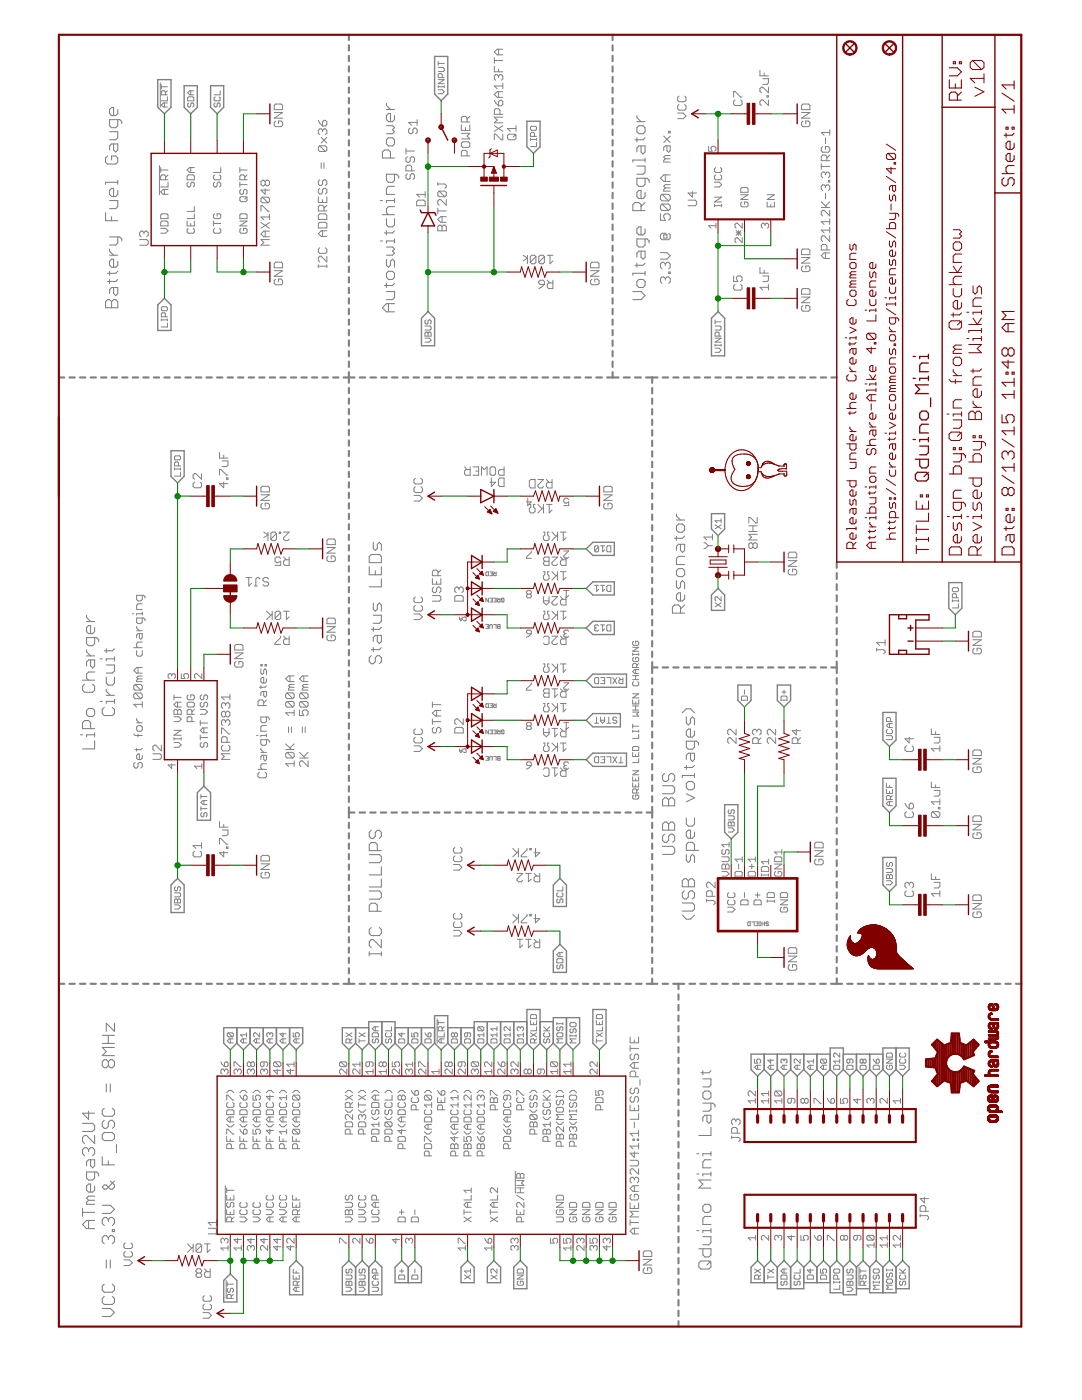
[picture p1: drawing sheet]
<svg xmlns="http://www.w3.org/2000/svg" width="216mm" height="279mm" viewBox="0 0 216 279" stroke-linecap="round" stroke-linejoin="round" font-family="sans-serif">
<g fill="none" stroke="#808080" stroke-width=".2">
<path d="M32 16.6v4.8M32.2 16.9v.8M32.2 17.3h1.2M33 18.9v-.6l-.2-.2h-.4l-.2 .2v.6h1.2M33.4 19.3v.8h-1.2M33.4 18.1l-.4 .4M37.4 19.5l.3-.2h.8l.2 .2v.6h-1.3zM38.1 18.1v.8M38.7 18.1h-.8l-.5 .4 .5 .4h.8M42.9 19.3l-.2 .2v.4l.2 .2h.8l.2-.2v-.4l-.2-.2M43.9 18.1v.8h-1.2M87.4 17.3h1.2"/>
<path d="M87.4 13.5h1l.2 .2v.4l-.2 .2h-1M87.4 12.3v.8M87.4 17.1v.4M87.4 17.9h.8l.4 .4-.4 .4h-.8M87.4 15.9h1.2l-1.2 .8h1.2M87.4 12.7h1.2M88.2 15.5v-.6l-.2-.2h-.4l-.2 .2v.6h1.2M88.6 17.1v.4M98.6 11.5v1.1M98.6 13.2v1.1h1.7M98.6 12.1h1.7M99.5 9.8v1.1"/>
<path d="M99.5 13.8v.5M99.5 15.2v.3M99.5 18.3v1.1M99.5 15.2l-.3-.3h-.3l-.3 .3v.5l.3 .3M99.5 15.2l.3-.3h.2l.3 .3v.5l-.3 .3M100.3 17.2h-1.7l.6 .5M100.3 16.6v1.1M100.3 18.3h-1.1l-.6 .6 .6 .5h1.1M100.3 9.8h-1.1l-.6 .6 .6 .5h1.1M135.5 19.2l-.3 .3v.5l.3 .3h1.1l.3-.3v-.5l-.3-.3M146.4 19.4v-1.2h.3l1.1 1.2h.3M146.7 19.9l-.3 .3v.6l.3 .3h1.1l.3-.3v-.6l-.3-.3"/>
<path d="M151.6 14v1.1h1.7M152.2 15.7h1.1v.8l-.2 .3h-.9M152.5 14.6v.5M153.1 19.1h.2v.3h-.2zM153.3 17.4v1.1l-1.1-1.1h-.3l-.3 .3v.5l.3 .3M153.3 19.9v1.2l-1.1-1.2h-.3l-.3 .3v.6l.3 .3M31.8 33v5.8M32.1 33.4v1M32.1 33.9h1.4M32.8 20.6v.8M32.8 37.8v1M33 35.9v-.7l-.2-.3h-.5l-.2 .3v.7h1.4"/>
<path d="M33.4 20.6h-.8l-.4 .4 .4 .4h.8M33.5 37.8h-.9l-.5 .5 .5 .5h.9M33.5 36.4v.9h-1.4M33.5 34.9l-.5 .5M37.6 34.9h.9l.3 .3v.7h-1.5v-.7zM37.6 36.4l-.3 .2v.5l.3 .2h.2l.3-.2v-.5l.2-.2h.2l.3 .2v.5l-.3 .2M37.7 20.6l-.3 .1v.4l.3 .3 .4-.3v-.4l.2-.1 .4 .1v.4l-.2 .3M38.1 33.4v1M38.8 33.4h-1l-.5 .5 .5 .5h1M42.8 34.9l-.2 .3v.4l.2 .3h1l.2-.3v-.4l-.2-.3M42.8 36.4l-.2 .2v.5l.2 .2h.3l.2-.2v-.5l.3-.2h.2l.2 .2v.5l-.2 .2M42.9 20.6l-.2 .1v.4l.2 .3 .4-.3v-.4l.2-.1 .4 .1v.4l-.2 .3"/>
<path d="M44 33.4v1h-1.4M47.9 36.9h1.4M47.9 33.4v1M47.9 36.4v.9M47.9 33.9h1.4M48.1 37.8l-.2 .3v.4l.2 .3h.2l.3-.3v-.4l.2-.3h.3l.2 .3v.4l-.2 .3M48.1 39.3h1l.2 .2v.5l-.2 .2h-1l-.2-.2v-.5zM48.8 35.9v-.7l-.2-.3h-.5l-.2 .3v.7h1.4M49.3 39.3l-.5 .5M49.3 34.9l-.5 .5M52.4 39.3l-.3 .3v.6l.3 .3h1.1M52.4 39.3h1.1l.3 .3v.6l-.3 .3"/>
<path d="M52.4 39.3l1.1 1.2M52.9 36.2l-.3-.2h-.2l-.3 .2v.6l.3 .3h.2l.3-.3M52.9 36.2l.3-.2h.3l.3 .2v.6l-.3 .3h-.3l-.3-.3M52.9 36.2v.6M52.9 37.7v1.1l-.8-.9h1.7M54.7 22.5h1.7l-1.7 1.1h1.7M55 24.2l-.3 .2v.6l.3 .3h1.1l.3-.3v-.6l-.3-.2h-.5v.5M55 20.8h1.1l.3 .2v.9h-1.7v-.9zM63.5 39.3v1.1h1.7v-1.1M63.5 24l.3 .6 .6 .5M63.8 29.1h1.1l.3 .3v.6l-.3 .2M63.8 35.9l-.3 .3v.5l.3 .3h.3l.3-.3v-.5l.2-.3h.3l.3 .3v.5l-.3 .3"/>
<path d="M63.8 37.6l-.3 .3v.5l.3 .3h.3l.3-.3v-.5l.2-.3h.3l.3 .3v.5l-.3 .3M63.8 29.1l-.3 .3v.6l.3 .2h1.1M63.8 29.1l1.1 1.1M64.1 32.5v1.1M64.1 27.4l1.1 1.1M64.4 26l.2-.3h.3l.3 .3v.6l-.3 .2M64.4 26l-.3-.3h-.3l-.3 .3v.6l.3 .2M64.4 26v.3M64.4 39.8v.6M64.6 24h.3l.3 .3v.6l-.3 .2h-.5v-.8zM64.6 32.5v1.1M65.2 27.4l-1.1 1.1"/>
<path d="M81 29.6v1.1M81 30.1h1.7M81.3 34.7l-.3 .2v.6l.3 .3h.3l.3-.3v-.6l.2-.2h.3l.3 .2v.6l-.3 .3M81.3 31.3l-.3 .3v.5l.3 .3h.3l.3-.3v-.5l.2-.3h.3l.3 .3v.5l-.3 .3M81.8 25.6l-.3 .2v.6l.3 .3h.3l.3-.3v-.6l.3-.2h.3l.2 .2v.6l-.2 .3M82.1 34.1v-.8l-.2-.3h-.6l-.3 .3v.8h1.7M83.2 23.9v1.1M83.2 24.4h-1.7l.6 .6M84.8 38.2v1.1M84.8 38.8h-1.7l.6 .5M87.4 36.4v.6M87.4 36.7h1.4l.2 .3v.3l-.2 .3"/>
<path d="M87.6 38.1h1.2l.2 .3v.6l-.2 .3M87.6 38.1l-.2 .3v.6l.2 .3h1.2M87.6 38.1l1.2 1.2M89 39.8v1.2l-1.1-1.2h-.3l-.2 .3v.6l.2 .3M92.1 24.9v1.1h1.6v-1.1M92.1 28.6l.3-.3h1.1l.2 .3v.5l-.2 .3h-1.1l-.3-.3zM92.1 26.6h1.6l-.5 .6 .5 .5h-1.6M92.9 25.5v.5M93.2 31.1v-.8l-.3-.3h-.5l-.3 .3v.8h1.6M93.2 24.3v-.8l-.3-.3h-.5l-.3 .3v.8h1.6M93.7 23.2l-.5 .6M98.6 25.1l1.7 1.1"/>
<path d="M98.6 20l.3 .6 .6 .5M99.5 20.3l.3-.3h.2l.3 .3v.5l-.3 .3h-.5zM99.8 22.8v-.8l-.3-.3h-.6l-.3 .3v.8h1.7M100.3 26.8v1.1h-.3l-1.1-1.1h-.3v1.1M100.3 25.1l-1.7 1.1M100.3 23.4h-1.7l.6 .5-.6 .6h1.7M101.3 27.1l.3-.3h1.1l.3 .3v.5l-.3 .3h-1.1l-.3-.3zM103 25.1v1.1M103 26.8l-.6 .5M103 25.7h-1.7l.5 .5M105.9 25.4l.1-.2h.8l.3 .2v.4l-.3 .2h-.8l-.1-.2zM105.9 27.6v.4"/>
<path d="M105.9 27.8h1.2M106.7 27.2v-.6l-.3-.2h-.4l-.1 .2v.6h1.2M107.1 28.4v.9h-1.2M107.1 27.6v.4M132.1 38.8l-.3 .3v.7l.3 .3h1.3M132.1 38.8h1.3l.3 .3v.7l-.3 .3M132.1 38.8l1.3 1.3M132.4 27.2l1.3 1.2M132.8 34.9v1.3M132.8 31.7l-.4 .3v.3h1.3M132.8 37.5l-.4 .3v.3h1.3M132.8 37.5h.9"/>
<path d="M132.8 31.7h.9M133.1 29.1v1l.3 .3 .3-.3v-1h-.9l-.4 .3v.7M133.4 26.2h.3v.3h-.3zM133.7 36.9h-.9l-.4 .3 .4 .3M133.7 34.9h-1.3l-.6 .7 .6 .6h1.3M133.7 31h-.9l-.4 .4 .4 .3M133.7 27.2l-1.3 1.2M135.2 22.6h1.1l.6 .5-.6 .6h-1.1M135.5 20.9l-.3 .2v.6l.3 .3h1.1l.3-.3v-.6l-.3-.2M137.3 39.9h1.4l.3 .3v.6l-.3 .3h-1.4M138.2 38.2v1.1l-.9-.8h1.7M141.4 29.2v1h.7l-.2-.5v-.3l.2-.2h.5l.3 .2v.5l-.3 .3"/>
<path d="M142.6 39.3h1.4l-1.4 1h1.4M142.6 36.4h.9l.5 .5-.5 .4h-.9M142.8 34.9l-.2 .3v.4l.2 .3h1l.2-.3v-.4l-.2-.3M142.8 33.4l-.2 .3v.5l.2 .2h1l.2-.2v-.5l-.2-.3M147.8 37.7l.3-.3h.9l.3 .3v.7h-1.5zM147.8 38.9h1.5l-1.5 .9h1.5M153.1 38.9h1.4l-1.4 .9h1.4M159.9 22.5h1.7l-1.7 1.1h1.7M159.9 21l.3-.2h1.1l.3 .2v.9h-1.7zM160.2 24.2l-.3 .2v.6l.3 .3h1.1l.3-.3v-.6l-.3-.2h-.5v.5M163.9 32.7v1.1M163.9 33.2h1.7"/>
<path d="M164.1 29.3l-.2 .2v.6l.2 .3h1.2l.3-.3v-.6l-.3-.2h-.6v.5M164.7 27.6v1.1M164.7 34.6v.3M164.7 37.2v.2M164.7 38.6v1.1M164.7 34.6l-.3-.2h-.3l-.2 .2v.6l.2 .3M164.7 37.2l-.3-.3h-.3l-.2 .3v.5l.2 .3M164.7 34.6l.3-.2h.3l.3 .2v.6l-.3 .3M164.7 37.2l.3-.3h.3l.3 .3v.5l-.3 .3M165 32.1v-.9l-.3-.3h-.6l-.2 .3v.9h1.7M165.3 36h.3v.3h-.3zM165.6 25.9v1.1"/>
<path d="M165.6 30.9l-.6 .6M165.6 26.4h-1.7l.5 .6M27.9 47.8h1.4l.3 .3v.6l-.3 .2h-1.4M28.7 46.4l-.3-.3h-.2l-.3 .3v.6l.3 .2M28.7 46.4l.3-.3h.3l.3 .3v.6l-.3 .2M28.7 46.4v.3M32.1 45.6h.9l.5 .5-.5 .4h-.9M32.1 42.9l.2-.2h1l.2 .2v.7h-1.4zM32.3 44.1h1l.2 .3v.7h-1.4v-.7zM37.3 44.1v1h1.5v-1M37.6 45.6l-.3 .2v.5l.3 .2h.9l.3-.2v-.5l-.3-.2M38.1 44.6v.5"/>
<path d="M38.8 41.2v1h-1.5M38.8 42.7v.9h-1.5M42.6 44.1v1M42.6 44.6h1.4M42.8 45.6l-.2 .2v.5l.2 .2h1l.2-.2v-.5l-.2-.2M42.8 42.7l-.2 .2v.5l.2 .2h1l.2-.2v-.5l-.2-.2h-.5v.5M47.9 44.1h1.4l-1.4 1h1.4M48.1 45.6l-.2 .2v.5l.2 .2h1l.2-.2v-.5l-.2-.2h-.5v.5M48.1 42.7h1l.2 .2v.7h-1.4v-.7zM52.1 42.2v-1.2h.3l1.1 1.2h.3M52.1 44.4l1.7 1.2M52.9 46.1v1.1"/>
<path d="M53.8 47.8h-1.7l.5 .6-.5 .5h1.7M53.8 42.7v1.2M53.8 46.1h-1.2l-.5 .6 .5 .5h1.2M53.8 44.4l-1.7 1.2M53.8 43.3h-1.7l.5 .6M54.7 54h1.7l-1.7 1.1h1.7M55 52.3h1.1l.3 .3v.8h-1.7v-.8zM55 55.7l-.3 .3v.6l.3 .2h1.1l.3-.2v-.6l-.3-.3h-.5v.6M63.5 44.6l.3-.2h1.1l.3 .2v.9h-1.7zM63.5 53.1h1.7M63.5 52.8v.6M63.8 42.7h1.1l.3 .2v.9h-1.7v-.9z"/>
<path d="M63.8 49.4l-.3 .3v.6l.3 .3h1.1l.3-.3v-.6l-.3-.3M64.4 46.1v1.1M64.6 42.1v-.8l-.2-.3h-.6l-.3 .3v.8h1.7M65.2 51.1v1.2l-1.1-1.2h-.3l-.3 .3v.6l.3 .3M65.2 52.8v.6M65.2 46.1h-1.1l-.6 .5 .6 .6h1.1M65.2 41l-.6 .5M83.1 40.2l.3-.3h1.1l.3 .3v.9h-1.7zM87.4 45.2l.2-.3h.3l.3 .3 .3-.3h.3l.2 .3v.9h-1.6zM87.4 42.1h1.6M87.4 41.5v1.2M88.2 43.2v1.2"/>
<path d="M88.2 45.2v.9M89 43.2h-1.1l-.5 .6 .5 .6h1.1M104.4 50.9l.8 .6-.8 .6M105.2 50.9v1.7M106.9 51.2v1.1l-.2 .3h-.6l-.3-.3M106.9 51.2l-.2-.3h-.6l-.3 .3v1.1M106.9 51.2l-1.1 1.1M107.5 56.2l.3-.3h.6l.2 .3v.6h-.8l-.3-.3zM108.6 51.2l-.2-.3h-.6l-.3 .3v1.1M108.6 51.2v1.1l-.2 .3h-.6l-.3-.3M108.6 51.2l-1.1 1.1M108.6 56.8l-.5 .5-.6 .3"/>
<path d="M109.2 50.9h1.1M109.2 55.9l.5 .6M109.7 50.9v1.7l.6-.5M110.3 55.9v1.7h-.8l-.3-.3v-.5l.3-.3h.8M117.8 52.6l.3-.3h1.2l.2 .3v.8h-1.7zM117.8 54h1.7l-1.7 1.1h1.7M118.1 55.7l-.3 .3v.6l.3 .2h1.2l.2-.2v-.6l-.2-.3h-.6v.6M131.8 42.7v1.3h1l-.4-.7v-.3l.4-.3h.6l.3 .3v.6l-.3 .4M131.8 50.4h1.3l.6 .7-.6 .6h-1.3M132.1 40.7l-.3 .3v.7l.3 .3h1.3M132.1 40.7h1.3l.3 .3v.7l-.3 .3M132.1 40.7l1.3 1.3"/>
<path d="M132.4 46.9h.7v.6h-.7zM132.8 55.6l-.4-.3h-.3l-.3 .3v.6l.3 .4M132.8 52.7l-.4-.4h-.3l-.3 .4v.6l.3 .4M132.8 55.6l.3-.3h.3l.3 .3v.6l-.3 .4M132.8 52.7v.3M132.8 55.6v.3M132.8 52.7l.3-.4h.3l.3 .4v.6l-.3 .4M133.4 46.5l.3 .4v.6l-.3 .3h-1.3l-.3-.3v-.6l.3-.4h.7l.3 .4M133.4 54.3h.3v.3h-.3zM142.6 41h1.4M142.6 40.8v.5M142.9 45h-1.5l.5 .5"/>
<path d="M142.9 44.6v.9M144 40.8v.5M146.4 55.1v1.1h.8l-.3-.8 .3-.3h.6l.3 .3v.5l-.3 .3M146.7 56.8l-.3 .2v.6l.3 .3h1.1l.3-.3v-.6l-.3-.2M146.9 46l1 1M146.9 46.5h1M147.4 46v1M147.9 46l-1 1M148.1 40.3l-.3 .3v.4l.3 .3h.9l.3-.3v-.4l-.3-.3h-.5v.5M148.1 44.6v.9l-.9-.9h-.3l-.2 .2v.5l.2 .2M148.1 47.5v.9l-.9-.9h-.3l-.2 .2v.5l.2 .2M151.6 53.4v1.1h1.7"/>
<path d="M152.2 55.1h1.1v.8l-.2 .3h-.9M152.5 53.9v.6M152.7 44.8l-.3-.2h-.2l-.3 .2v.5l.3 .2M152.7 44.8l.2-.2h.2l.3 .2v.5l-.3 .2M152.7 44.8v.2M153.1 40.3v1h1.4v-1M153.3 56.8v1.1M153.3 57.3h-1.7l.6 .6M153.8 40.8v.5M159.9 59.3h1.7l-1.7 1.1h1.7M159.9 51.4h1.7l-1.7 1.1h1.7M160.2 49.7h1.1l.3 .3v.8h-1.7v-.8z"/>
<path d="M160.2 53.1l-.3 .3v.5l.3 .3h1.1l.3-.3v-.5l-.3-.3h-.5v.5M160.2 57.6h1.1l.3 .3v.8h-1.7v-.8zM163.9 41.4h1.7M163.9 40.3l1.1 1.1M164.7 50.5v1.1M165 49.9v-.9l-.3-.2h-.6l-.2 .2v.9h1.7M165.6 50.5h-1.2l-.5 .5 .5 .6h1.2M165.6 42v1.1l-1.2-1.1h-.3l-.2 .2v.6l.2 .3M165.6 47.1v1.1l-1.2-1.1h-.3l-.2 .2v.6l.2 .3M165.6 43.7v1.1M165.6 45.4v1.1M165.6 45.9h-1.7l.5 .6"/>
<path d="M165.6 44.2h-1.7l.5 .6M165.6 40.3l-.9 .8M32.2 63.6v.5M32.2 63.8h1.2M32.4 61.2h.8l.2 .2v.4l-.2 .2h-.8l-.2-.2v-.4zM33 63.2v-.6l-.2-.2h-.4l-.2 .2v.6h1.2M33.4 64.5v.8h-1.2M33.4 63.6v.5M84.8 67.5h.8l.4 .4-.4 .4h-.8M84.8 65.1h1l.2 .2v.4l-.2 .2h-1M84.8 66.5l.2-.2 .4 .2 .4-.2 .2 .2v.6h-1.2zM85 63.8l-.2 .3v.4l.4 .2 .2-.2v-.4l.4-.3 .2 .3v.4l-.2 .2"/>
<path d="M85.4 66.5v.6M142.7 63.8v.9M142.7 68.7v.4M142.7 65.1h1l.2 .2v.4l-.2 .2h-1M142.7 67.5h1.2l-1.2 .8h1.2M142.7 69.5h.8l.4 .4-.4 .4h-.8M142.7 68.9h1.2M142.7 64.2h1.2M143.5 67.1v-.6l-.2-.2h-.4l-.2 .2v.6h1.2M143.9 68.7v.4M160.2 61l-.3 .3v.5l.3 .3h1.1l.3-.3v-.5l-.3-.3h-.5v.5M34.8 93.6h1.2"/>
<path d="M34.8 93.4v.4M35 91h.8l.2 .2v.4l-.2 .2h-.8l-.2-.2v-.4zM35.6 93v-.6l-.2-.2h-.4l-.2 .2v.6h1.2M36 94.2v.8h-1.2M36 93.4v.4M38.8 96.2l-.3 .3v.6l.3 .2h1.1l.3-.2v-.6l-.3-.3M40.2 94.5v1.2l-1.1-1.2h-.3l-.3 .3v.6l.3 .3M43.8 94.8v-1.1h.3l1.1 1.1h.3M43.8 90.3v1.1h1.7M44.3 92h1.2v.8l-.3 .3h-.9M44.6 96.2v1.1l-.8-.8h1.7M44.6 90.8v.6"/>
<path d="M45.2 95.4h.3v.3h-.3zM52.1 98.7h1.7l-1.7 1.2h1.7M52.1 97.3l.3-.3h1.1l.3 .3v.9h-1.7zM82.6 98.9h1.1l.6 .5-.6 .6h-1.1M82.9 97.2l-.3 .3v.5l.3 .3h1.1l.3-.3v-.5l-.3-.3M82.9 95.5l-.3 .3v.5l.3 .3h1.1l.3-.3v-.5l-.3-.3M92.7 93.2l.5 .5M93.8 93.2v1.6h-.8l-.3-.2v-.6l.3-.3h.8M94.4 93.2h1.1v1.6h-1.1M94.9 94h.6M96.1 94.8v-1.6l.5 .5 .6-.5v1.6M97.8 93.5l.2-.3h.6l.3 .3v1.1l-.3 .2h-.6l-.2-.2z"/>
<path d="M98 95.4v1.7l.9-.9h-1.1M99.7 95.4h.9v1.7h-.9l-.2-.3v-1.1zM100.6 93.2v1.6h-.9l-.2-.2v-.6l.2-.3h.9M105.3 99.4v1.5l.7-.7h-.9M105.6 96l.3-.3h.9v1.7h-.9l-.3-.3zM107.3 95.7h1.2l-1.2 1.1v.3l.3 .3h.6l.3-.3M109 95.7l.6 .6M110.2 95.7v1.7h-.9l-.3-.3v-.6l.3-.2h.9M113.5 99.7l-.3-.3h-.4l-.3 .3v.5l.3 .2 .7-.2v.7h-1M120.5 98.7h1.7l-1.7 1.2h1.7M120.8 97h1.1l.3 .3v.9h-1.7v-.9zM28.4 118.8v.9l-.3 .2h-.6l-.2-.2v-.9h1.4l.2 .3v.3"/>
<path d="M49.1 115.3h1.1M49.6 115.3v1.6l.6-.5M50.8 116.9h.5M51.9 115.5l-.3-.2h-.3l-.2 .2v1.4M52.4 100.4l-.3 .3v.6l.3 .3h1.1l.3-.3v-.6l-.3-.3h-.6v.6M52.6 106.2l.9 .5-.9 .6M53.5 106.2v1.7M53.6 115.5l-.3-.2h-.6l-.2 .2v.3l.2 .3h.6l.3 .3v.3l-.3 .2h-.6l-.2-.2M55.2 106.5l-.3-.3h-.6l-.3 .3v1.1M55.2 106.5v1.1l-.3 .3h-.6l-.3-.3M55.2 106.5l-1.2 1.1M55.7 106.2h.3v.3h-.3z"/>
<path d="M56 111.4l-.3-.2h-.5l-.3 .2v.6l.3 .3 .8-.3v.8h-1.1M56.6 106.2h1.1l-1.1 1.1v.3l.3 .3h.5l.3-.3M56.6 111.2l.5 .5M57.7 111.2v1.6h-.8l-.3-.2v-.6l.3-.3h.8M65.2 109.3h1.7l-1.7 1.1h1.7M65.5 111l-.3 .3v.5l.3 .3h1.1l.3-.3v-.5l-.3-.3h-.5v.5M65.5 107.6h1.1l.3 .2v.9h-1.7v-.9zM82.9 119.1l-.3 .3v.6l.3 .3h1.1l.3-.3v-.6l-.3-.3M86.3 118.9h1.4l.3 .2v.6l-.3 .3h-1.4M86.3 115.5v1.1h1.7v-1.1M86.6 117.2l-.3 .2v.6l.3 .3h.2l.3-.3v-.6l.3-.2h.3l.3 .2v.6l-.3 .3M87.1 116v.6"/>
<path d="M87.4 114.9v-.9l-.3-.2h-.5l-.3 .2v.9h1.7M88 113.8l-.6 .5M90.7 119.1l.3-.2h1.2l.2 .2v.9h-1.7zM91.6 117.4l-.3-.2h-.3l-.3 .2v.6l.3 .3M91.6 117.4l.3-.2h.3l.2 .2v.6l-.2 .3M91.6 117.4v.3M96.9 114.3l.6-.2v.8l-.6-.1zM97.5 119.4v.7l-.6-.7v.7M97.7 114.1h.5v.8h-.5M97.7 119.4h.5v.7h-.5M98 119.8h.2M98 114.5h.2"/>
<path d="M98.5 119.4h.5v.7h-.5M98.5 114.1l.2 .3M98.7 119.8h.3M99 114.1v.8l-.5-.1 .1-.4h.4M99.3 119.4l.2 .2M99.8 119.4v.7l-.5-.1 .1-.4h.4M100.3 119.8h-.2v-.3l.3-.1 .2 .6-.2 .1-.3-.1M105.3 118.6l-.2-.3v-.2l.2-.2h.5l.2 .2v.2l-.2 .3M105.3 118.6l-.2 .2v.3l.2 .2h.5l.2-.2v-.3l-.2-.2M105.3 118.6h.5M105.6 100.7h.3v.5l-.3 .3v.6l.3 .3h.6l.3-.3v-.6l-.3-.3v-.5h.3M106 110v.2l-.9 1v.2h.9"/>
<path d="M107.3 100.7l.9 .8M108.4 119.9h1.2M108.4 106.2h.3v.5l-.3 .3v.6l.3 .3h.6l.3-.3v-.6l-.3-.3v-.5h.3M108.4 114.1h.3v.5l-.3 .3v.6l.3 .3h.6l.3-.3v-.6l-.3-.3v-.5h.3M108.4 119.1v1.1l.6 .5 .6-.5v-1.1M108.5 100.7v1.7M108.5 101.2l-1.2 1.2M108.7 111.2h.9v1.6h-.9l-.3-.2v-.3l.3-.3-.3-.3v-.3zM108.7 112h.9M109 100.7h1.2M109.6 100.7v1.7l.6-.6M110.1 119.1h1.2l-1.2 1.1v.3l.3 .2h.6l.3-.2"/>
<path d="M110.1 106.2l.9 .8M110.1 114.1l.9 .8M110.1 111.2h1.2l-1.2 1.1v.3l.3 .2h.6l.3-.2M111.3 106.2v1.7M111.3 114.1v1.7M111.3 114.6l-1.2 1.2M111.3 106.7l-1.2 1.2M111.8 106.2h1.1M111.8 114.1h1.1M111.8 119.1l.6 .5M111.8 111.2l.6 .5M112.4 106.2v1.7l.5-.6"/>
<path d="M112.4 114.1v1.7l.5-.6M112.5 110h1l-1 .9v.3l.3 .2h.4l.3-.2M112.5 117.9h1M112.9 119.1v1.6h-.8l-.3-.2v-.6l.3-.3h.8M112.9 111.2v1.6h-.8l-.3-.2v-.6l.3-.3h.8M113 117.9v1.4l.5-.5M118.6 116.8h.8M119 116.8v1.2l.4-.4M119.4 109.1l-.1-.2h-.4l-.3 .2v.8M119.4 109.1v.8l-.1 .2h-.4l-.3-.2M119.4 109.1l-.8 .8M119.8 108.9h.8"/>
<path d="M119.8 116.8h.8M120.2 108.9v1.2l.4-.4M120.2 116.8v1.2l.4-.4M120.8 100.4l-.3 .3v.6l.3 .3h1.1l.3-.3v-.6l-.3-.3h-.6v.6M121.3 116.8h.6v1.2h-.6l-.2-.2v-.8zM121.3 108.9h.6v1.2h-.6l-.2-.2v-.8zM140.5 108.3h.2l.6 .6M141.3 108.9l-.6 .6h-.2M141.3 108.9h.9M142.2 107.2h-1.7l.5 .6M142.2 106.6v1.2M142.7 104.7l1.2 .8"/>
<path d="M143.9 119.1v.8l-.8-.8-.4 .2v.4l.2 .2M143.9 103.5v.8M143.9 104.7l-1.2 .8M143.9 103.9h-1.2l.4 .4M149.4 106.1h1.7M149.4 104.9h1.7M150.2 108.6l.3-.3h.3l.3 .3v.6l-.3 .3h-.3l-.3-.3M150.2 108.6l-.2-.3h-.3l-.3 .3v.6l.3 .3h.3l.2-.3M150.2 104.9v1.2M150.2 108.6v.6M151.1 103.3v1.1h-.3l-1.1-1.1h-.3v1.1M151.1 106.6h-1.7l.6 .6-.6 .6h1.7"/>
<path d="M157.3 111.9h1.7l-1.7 1.1h1.7M157.6 110.2h1.1l.3 .3v.8h-1.7v-.8zM157.6 113.6l-.3 .3v.5l.3 .3h1.1l.3-.3v-.5l-.3-.3h-.6v.6M190 119.9h1.2M190 117.5l.2-.2h.8l.2 .2v.4l-.2 .2h-.8l-.2-.2zM190 119.7v.4M190.8 119.3v-.6l-.2-.2h-.4l-.2 .2v.6h1.2M191.2 119.7v.4M26.4 122.5h.3M26.7 129.3h1.7M27 136.6l-.3 .3v.6l.3 .2h1.1M27 138.3l-.3 .3v.5l.3 .3h1.1"/>
<path d="M27 136.6h1.1l.3 .3v.6l-.3 .2M27 138.3h1.1l.3 .3v.5l-.3 .3M27 138.3l1.1 1.1M27 136.6l1.1 1.1M27.3 129.8v.9l.2 .3h.6l.3-.3v-.9M27.3 125v.3l.5 .6M27.3 125.9h1.1M27.5 133.2v1.1M27.5 135.5l-.2 .3v.2h1.1M27.5 135.5h.9M27.8 126.4v.9l.3 .3 .3-.3v-.9h-.9l-.2 .3v.6M28.4 122.2v.6"/>
<path d="M28.4 123.3v.9l-.3 .3h-.6l-.2-.3v-.9h1.4l.2 .3v.3M28.4 120.5h-.9l-.2 .3v.8h1.1M28.4 122.5h-1.1v.3M28.4 128.1h-.9l-.2 .3v.6l.2 .3M28.4 134.9h-.9l-.2 .3 .2 .3M28.4 133.2h-1.1l-.6 .6 .6 .5h1.1M34.3 134.7l-.3-.2h-.2l-.3 .2v.5l.3 .2M34.3 134.7l.2-.2h.3l.2 .2v.5l-.2 .2M34.3 134.7v.2M34.7 138.7v1M34.7 139.2h1.5M36.2 134.5v.9h.7l-.2-.5v-.2l.2-.2h.5l.2 .2v.5l-.2 .2"/>
<path d="M37.6 138.7l-.3 .2v.5l.3 .3h.9l.3-.3v-.5l-.3-.2h-.4v.5M40.2 138.7l-.2 .2v.5l.2 .3h.2l.3-.3v-.5l.2-.2h.3l.2 .2v.5l-.2 .3M40.3 134.5v.9l-1-.9h-.2l-.3 .2v.5l.3 .2M45.9 138.6v1.1M45.9 139.1h-1.7l.5 .6M46.8 130.3h1.7l-1.7 1.1h1.7M47.1 132l-.3 .3v.5l.3 .3h1.1l.3-.3v-.5l-.3-.3h-.5v.6M47.1 128.6h1.1l.3 .3v.8h-1.7v-.8zM52 133.5v.8l.3 .3 .3-.3v-.5l.3-.3 .3 .3v.8M52 132.6h.3v.3h-.3zM52 136.9v.5M52.6 138v.9l.3 .2 .3-.2v-.9h-.9l-.3 .3v.6"/>
<path d="M52.9 132.6h.3v.3h-.3zM53.2 135.5v.5l-.3 .3h-.6l-.3-.3v-.5l.3-.3h.3v1.1M53.2 139.7l-.6 .6M53.2 136.9l-.3 .3h-1.1M53.2 122l.8 .8M54.3 122v1.7M54.3 122.5l-1.1 1.2M56 122.3v1.1l-.3 .3h-.5l-.3-.3M56 127v.2l-1.1 1.2v.2h1.1M56 122.3l-.3-.3h-.5l-.3 .3v1.1M56 122.3l-1.1 1.1M56.6 122h1.1"/>
<path d="M56.6 127l.5 .5M57.1 122v1.7l.6-.6M57.3 138.3l-.3 .3v.5l.3 .3h1.1M57.3 138.3h1.1l.3 .3v.5l-.3 .3M57.3 140h1.1l.3 .3v.5l-.3 .3M57.3 140l-.3 .3v.5l.3 .3h1.1M57.3 140l1.1 1.1M57.3 138.3l1.1 1.1M57.7 127v1.6h-.8l-.3-.2v-.6l.3-.3h.8M57.8 137.2l-.2 .2v.3h1.1M57.8 137.2h.9M57.8 134.9v1.1"/>
<path d="M58.7 134.9h-1.1l-.6 .6 .6 .5h1.1M58.7 136.6h-.9l-.2 .3 .2 .3M60 138.3l-.2 .3v.5l.2 .3h1.2M60 138.3h1.2l.3 .3v.5l-.3 .3M60 140l-.2 .3v.5l.2 .3h1.2M60 140h1.2l.3 .3v.5l-.3 .3M60 140l1.2 1.1M60 138.3l1.2 1.1M60.6 137.2l-.3 .2v.3h1.2M60.6 137.2h.9M60.6 134.9v1.1M61.5 134.9h-1.2l-.5 .6 .5 .5h1.2"/>
<path d="M61.5 136.6h-.9l-.3 .3 .3 .3M65.2 123.6l.3-.2h1.1l.3 .2v.9h-1.7zM65.2 125.1h1.7l-1.7 1.1h1.7M65.5 126.7l-.3 .3v.6l.3 .3h1.1l.3-.3v-.6l-.3-.3h-.5v.6M82.6 122.5h1.1l.6 .6-.6 .6h-1.1M82.9 120.8l-.3 .3v.6l.3 .3h1.1l.3-.3v-.6l-.3-.3M91.7 123.1v.5l.3 .3 .2-.3v-.5M91.7 123.5h.5M92.5 123.3l.1-.2 .4 .2v.5l-.1 .1-.4-.1M96.9 124.7h.6v.7h-.6M97.2 125h.3M97.7 125.4v-.6l.2-.1 .3 .1v.6"/>
<path d="M98.5 124.7h.5v.7M99.3 124.8l.5-.1v.7l-.5-.1 .1-.3zM99.4 125h.4M105.1 126l.2-.2h.5l.2 .2v.5h-.7l-.2-.3zM106 136.3v.2l-.9 1v.2h.9M106 126.5l-.5 .5-.4 .2M108.4 122h.3v.5l-.3 .3v.6l.3 .3h.6l.3-.3v-.6l-.3-.3v-.5h.3M108.4 127.2l.3-.2h.6l.3 .2v1.2l-.3 .2h-.6l-.3-.2M108.4 132.5h.3v.6l-.3 .2v.6l.3 .3h.6l.3-.3v-.6l-.3-.2v-.6h.3M108.7 137.5h.9v1.6h-.9l-.3-.2v-.3l.3-.3-.3-.3v-.2zM108.7 138.3h.9M110.1 132.5l.9 .8"/>
<path d="M110.1 122l.9 .8M110.1 127h1.2l-1.2 1.1v.3l.3 .2h.6l.3-.2M110.1 137.5h1.2M110.7 137.5v1.6l.6-.5M111.3 122v1.7M111.3 132.5v1.7M111.3 133.1l-1.2 1.1M111.3 122.5l-1.2 1.2M111.8 122h1.1M111.8 132.5h1.1M111.8 137.5l.6 .5M111.8 127l.6 .5"/>
<path d="M112.4 122v1.7l.5-.6M112.4 132.5v1.7l.5-.6M112.5 136.3h1l-1 .9v.3l.3 .2h.4l.3-.2M112.8 126.5h.2M112.8 126.5l-.3 .2v.3l.3 .2h.4l.3-.2M112.9 137.5v1.6h-.8l-.3-.2v-.6l.3-.3h.8M112.9 127v1.6h-.8l-.3-.2v-.6l.3-.3h.8M113.5 126l-.3-.2h-.4l-.3 .2v.2l.3 .3M118.6 135.4l.3-.2h.5v1.2h-.5l-.3-.2zM118.9 125.3l-.3 .2 .3 .4h.4l.1-.2M118.9 125.3h.1M119.4 124.9l-.1-.2h-.4l-.3 .2 .3 .4"/>
<path d="M119.8 135.2h.8v1.2h-.8M119.8 124.7h.8M120.2 124.7v1.2l.4-.4M120.2 135.8h.4M121.1 135.2h.8v1.2M121.3 124.7h.6v1.2h-.6l-.2-.2v-.8zM122.3 135.2l.8 1.2M123.1 135.2l-.8 1.2M123.5 135.2l.4 .4M124.3 135.2v1.2h-.6l-.2-.2v-.4l.2-.2h.6M126.2 130.4v.4M126.2 139.7v.8h1.2v-.8"/>
<path d="M126.2 138.5h1.2l-1.2 .8h1.2M126.2 135.6h1.2M126.2 134.8h1.2M126.2 130.6h1.2M126.2 129.2h1.2l-1.2 .8h1.2M126.4 128l-.2 .2v.4l.2 .2h.8l.2-.2v-.4l-.2-.2h-.4v.4M126.4 131.2l-.2 .2v.4l.2 .2h.8l.2-.2v-.4l-.2-.2h-.4v.4M126.4 136.1l-.2 .1v.5l.2 .2h.8l.2-.2v-.5l-.2-.1M126.8 133.6v.8M126.8 134.8v.8M127 133.2v-.6l-.2-.2h-.4l-.2 .2v.6h1.2M127.4 130.4v.4"/>
<path d="M127.4 133.6h-.8l-.4 .4 .4 .4h.8M127.4 132.4l-.4 .4M142.7 120.3l1.2 .8M143.9 120.3l-1.2 .8M147.9 139.1l.2-.2h.8l.2 .2v.6h-1.2zM148.5 137.7v.8M156 138.9h.8l.2 .2v.6h-1.2v-.6zM156 138.1h.8M156.4 137.7v.8M174.9 129.7h1.4l.3 .2v.3l-.3 .3M174.9 129.4v.5M176.6 127.7v1.1"/>
<path d="M176.6 128.2h-1.7l.6 .6M191.2 120.5v.8h-1.2M194.1 127.7h1.7l-1.7 1.1h1.7M194.1 126.3l.3-.3h1.1l.3 .3v.8h-1.7zM194.4 129.4l-.3 .3v.5l.3 .3h1.1l.3-.3v-.5l-.3-.3h-.5v.5M26.7 146.5l.3 .3h1.4M27 152.2l-.3 .2v.6l.3 .3h.3l.2-.3v-.6l.3-.2h.3l.3 .2v.6l-.3 .3M27.3 143.4v.3l.5 .6M27.3 149.3v.6M27.3 144.3h1.1M27.5 146.5v.6M27.5 144.8h.6l.3 .3v.5l-.3 .3h-.6l-.2-.3v-.5z"/>
<path d="M28.4 140v1.1M28.4 150.7v.6l-.3 .3h-.6l-.2-.3v-.6l.2-.2h.3v1.1M28.4 149.3l-.3 .3h-1.1M28.4 140.6h-1.7l.6 .5M30.5 150.4h1.4l.3 .3v.6l-.3 .3h-1.4M32.2 148.7v1.2l-1.1-1.2h-.3l-.3 .3v.6l.3 .3M34.3 152.4v1l-.8-.7h1.5M34.7 143h1l.5 .5-.5 .5h-1M34.7 148.2h1l.5 .5-.5 .4h-1M34.7 147.4h1.5M34.7 147.2v.5M34.7 145.8h1.5l-1.5 .9h1.5"/>
<path d="M34.9 141.6h.3l.2 .2 .3-.2h.2l.3 .2v.8h-1.5v-.8zM35.4 140.1v1M35.4 141.8v.8M36.2 147.2v.5M36.2 140.1h-1l-.5 .5 .5 .5h1M37.3 140.4l.3-.3h.9l.3 .3v.5l-.3 .2h-.9l-.3-.2zM38.3 144v-.7l-.2-.3h-.5l-.3 .3v.7h1.5M38.3 142.6v-.8l-.2-.2h-.5l-.3 .2v.8h1.5M38.8 141.6l-.5 .5M40 143.8v1M40 146.7v1M40 147.2h1.4"/>
<path d="M40 144.3h1.4M40 141.6h.9l.5 .5-.5 .5h-.9M40.1 158.6v.8M40.1 159h1.2M40.2 148.2l-.2 .2v.5l.2 .2h.2l.3-.2v-.5l.2-.2h.3l.2 .2v.5l-.2 .2M40.2 140.1l-.2 .3v.5l.2 .2h.2l.3-.2v-.5l.2-.3h.3l.2 .3v.5l-.2 .2M40.3 152.4v1M40.3 152.9h-1.5l.5 .5M40.7 145.3v.9M40.7 159.8v.8M41.3 159.8h-.8l-.4 .4 .4 .4h.8M41.4 145.3h-1l-.4 .5 .4 .4h1"/>
<path d="M44.2 146.5v-1.2h.3l1.1 1.2h.3M44.5 148.7l-.3 .3v.6l.3 .3h1.1l.3-.3v-.6l-.3-.3M45 140.5l.3-.2h.3l.3 .2v.6l-.3 .3M45 140.5l-.3-.2h-.2l-.3 .2v.6l.3 .3M45 142.2l-.3-.3h-.2l-.3 .3v.6l.3 .3h.2l.3-.3M45 142.2l.3-.3h.3l.3 .3v.6l-.3 .3h-.3l-.3-.3M45 143.9l.3-.3h.3l.3 .3v.6l-.3 .3M45 143.9l-.3-.3h-.2l-.3 .3v.6l.3 .3M45 140.5v.3M45 142.2v.6M45 143.9v.3M45.3 148.1v-.8l-.3-.3h-.5l-.3 .3v.8h1.7"/>
<path d="M45.9 150.4h-1.7l.5 .6-.5 .6h1.7M51.2 146.8h.3M51.5 153.5h1.7M51.8 154.1l-.3 .3v.6l.3 .2h1.1l.3-.2v-.6l-.3-.3M52 149.3v.3l.6 .6M52 150.2h1.2M52.6 140.8v-.8l-.3-.3h-.5l-.3 .3v.8h1.7M52.6 150.7v.9l.3 .2 .3-.2v-.9h-.9l-.3 .3v.6M53.2 144.8h-.9l-.3 .3v.8h1.2M53.2 143.1v.8l-.3 .3h-.6l-.3-.3v-.8h1.4l.3 .3v.3M53.2 146.5v.5M53.2 147.6v.9l-.3 .2h-.6l-.3-.2v-.9h1.4l.3 .3v.3"/>
<path d="M53.2 152.4h-.9l-.3 .3v.6l.3 .2M53.2 146.8h-1.2v.2M57 149.6h1.7M57 148.5l1.1 1.1M57.3 150.2h1.1l.3 .3v.5l-.3 .3M57.3 150.2l-.3 .3v.5l.3 .3h1.1M57.3 150.2l1.1 1.1M57.6 145.1v1.1M58.1 145.1v1.1M58.7 152.4h-1.7l.6 .6M58.7 141.7v1.1M58.7 151.8v1.2"/>
<path d="M58.7 148.5l-.9 .8M58.7 142.2h-1.7l.6 .6M59.8 151.3h1.7M59.8 141.7v1.1h.8l-.3-.6v-.2l.3-.3h.6l.3 .3v.5l-.3 .3M59.8 150.2l1.1 1.1M60.3 145.1v1.1M60.9 145.1v1.1M61.5 151.8v1.2l-1.2-1.2h-.3l-.2 .3v.6l.2 .3M61.5 150.2l-.9 .8M82.6 148.8h1.1l.6 .6-.6 .6h-1.1M82.9 145.5l-.3 .2v.6l.3 .3h1.1l.3-.3v-.6l-.3-.2M82.9 147.2l-.3 .2v.6l.3 .3h1.1l.3-.3v-.6l-.3-.2"/>
<path d="M86.3 140.1v1.1M86.3 143.5v1.1M86.3 144h1.7M86.3 140.6h1.7M86.6 145.2l-.3 .2v.6l.3 .3h.2l.3-.3v-.6l.3-.2h.3l.3 .2v.6l-.3 .3M87.1 141.8v1.1M88 141.8h-1.2l-.5 .5 .5 .6h1.2M90.7 145.4l.3-.2h1.2l.2 .2v.9h-1.7zM91.7 149.4v.5l.3 .3 .2-.3v-.5M91.7 149.8h.5M92.4 143.5v1.1l-1.1-1.1h-.3l-.3 .2v.6l.3 .3M92.5 149.6l.1-.2 .4 .2-.1 .6-.4-.1"/>
<path d="M96.9 151h.6v.7h-.6M96.9 140.6l.6-.2v.8l-.6-.1zM97.2 151.3h.3M97.5 145.7v.8l-.6-.8v.8M97.7 145.7h.5v.8h-.5M97.7 151.7v-.6l.2-.1 .3 .1v.6M97.7 140.4h.5v.8h-.5M98 140.8h.2M98 146.1h.2M98.5 145.7h.5v.8h-.5M98.5 151h.5v.7M98.5 140.4l.2 .3"/>
<path d="M98.7 146.1h.3M99 140.4v.8l-.5-.1 .1-.4h.4M99.3 151.1l.5-.1v.7l-.5-.1 .1-.3zM99.3 145.7l.2 .2M99.4 151.3h.4M99.8 145.7v.8l-.5-.2 .1-.4h.4M100.3 146.1h-.2v-.3l.3-.1 .2 .6-.2 .2-.3-.2M105.1 152.3l.2-.2h.5l.2 .2v.5h-.7l-.2-.3zM105.3 144.9l-.2-.2v-.3l.2-.2h.5l.2 .2v.3l-.2 .2M105.3 144.9l-.2 .2v.3l.2 .2h.5l.2-.2v-.3l-.2-.2M105.3 144.9h.5M106 152.8l-.5 .5-.4 .2"/>
<path d="M108.4 148.3h.3v.5l-.3 .3v.6l.3 .3h.6l.3-.3v-.6l-.3-.3v-.5h.3M108.4 140.4h.3v.5l-.3 .3v.6l.3 .3h.6l.3-.3v-.6l-.3-.3v-.5h.3M108.4 145.4v1.1l.6 .5 .6-.5v-1.1M108.4 153.5l.3-.3h.6l.3 .3v1.2l-.3 .2h-.6l-.3-.2M108.4 146.2h1.2M110.1 140.4l.9 .8M110.1 148.3l.9 .8M110.1 145.4h1.2M110.1 153.2h1.2M110.7 145.4v1.6l.6-.5M110.7 153.2v1.7l.6-.5M111.3 140.4v1.7"/>
<path d="M111.3 148.3v1.7M111.3 140.9l-1.2 1.2M111.3 148.8l-1.2 1.2M111.8 140.4h1.1M111.8 148.3h1.1M111.8 145.4l.6 .5M111.8 153.2l.6 .6M112.4 140.4v1.7l.5-.6M112.4 148.3v1.7l.5-.6M112.5 144.2h1M112.8 152.8l-.3 .2v.3l.3 .2h.4l.3-.2M112.8 152.8h.2"/>
<path d="M112.9 145.4v1.6h-.8l-.3-.2v-.6l.3-.3h.8M112.9 153.2v1.7h-.8l-.3-.2v-.6l.3-.3h.8M113 144.2v1.4l.5-.5M113.5 152.3l-.3-.2h-.4l-.3 .2v.2l.3 .3M118.6 151.2l.3-.2h.5v1.2h-.5l-.3-.2zM118.6 144.3h.8M119 143.1v1.2M119.8 151h.8v1.2h-.8M119.8 143.1v.8l.4 .4 .4-.4v-.8M119.8 143.7h.8M120.2 151.6h.4M121.1 151h.8v1.2"/>
<path d="M121.1 144.3h.8M121.5 143.1v1.2M122.3 151l.8 1.2M123.1 143.3l-.2-.2h-.4l-.2 .2 .2 .4h.4l.2 .4-.2 .2h-.4l-.2-.2M123.1 151l-.8 1.2M123.5 152.2h.8M123.9 151v1.2M126.2 145.9h1.2M126.2 142.1h1.2l-.4 .4 .4 .4h-1.2M126.2 144.5v.8M126.2 145.7v.4M126.2 150.2v.8h1.2v-.8"/>
<path d="M126.2 155v.8h1.2v-.8M126.2 156.2v.8h1.2v-.8M126.2 153.8h1.2l-1.2 .8h1.2M126.2 144.9h1.2M126.2 141.7h1.2M126.2 140.9h1.2M126.4 158.7l-.2 .2v.4l.2 .2h.8l.2-.2v-.4l-.2-.2h-.4v.4M126.4 149h.8l.2 .2v.6h-1.2v-.6zM126.8 140.1v.4M126.8 140.9v.8M126.8 150.6v.4M126.8 155.4v.4"/>
<path d="M126.8 156.6v.4M127 158.3v-.7l-.2-.2h-.4l-.2 .2v.7h1.2M127.4 145.7v.4M127.4 146.5v.9h-1.2M127.4 151.4v.8h-1.2M127.4 157.4l-.4 .4M146.9 145.5v1.2l-1.1-1.2h-.3l-.3 .3v.6l.3 .3M146.9 147.2v1.2l-1.1-1.2h-.3l-.3 .3v.6l.3 .3M151 145.8l-.3-.3h-.2l-.3 .3v.6l.3 .3M151 145.8l.3-.3h.3l.2 .3v.6l-.2 .3M151 145.8v.3M151.3 148.4v-.9l-.3-.3h-.5l-.3 .3v.9h1.6"/>
<path d="M151.8 147.2l-.5 .6M154.8 147.2v1.2l-1.2-1.2h-.2l-.3 .3v.6l.3 .3M154.8 145.5v1.2l-1.2-1.2h-.2l-.3 .3v.6l.3 .3M158.9 145.5v1.2l-.8-.9h1.6M159.2 148.4v-.9l-.3-.3h-.6l-.2 .3v.9h1.6M159.7 147.2l-.5 .6M176.9 146.8h1l.2 .2v.4l-.2 .2h-1M176.9 156.3v.8h1.2M176.9 157.5v.8h1.2v-.8M177.1 145.6l-.2 .2v.4l.2 .2h.8l.2-.2v-.4l-.2-.2M177.5 144.4v.8M177.5 156.7v.4"/>
<path d="M177.5 157.9v.4M177.5 160v.8M177.7 144v-.6l-.2-.2h-.4l-.2 .2v.6h1.2M177.7 159.6v-.6l-.2-.2h-.4l-.2 .2v.6h1.2M178.1 144.4h-.8l-.4 .4 .4 .4h.8M178.1 160h-.8l-.4 .4 .4 .4h.8M178.1 158.8l-.4 .4M180.9 148.8l-.3 .3v.6l.3 .3h1.1l.3-.3v-.6l-.3-.3M181.4 147.2v1.1l-.8-.9h1.7M185.8 145.5v1.1h1.7M185.8 156.1v1.1h1.7M186.4 147.2h1.1v.8l-.3 .3h-.8"/>
<path d="M186.4 157.8h1.1v.8l-.3 .3h-.8M186.7 146v.6M186.7 156.6v.6M187.5 149.4h-1.7l.6 .6M187.5 148.8v1.2M187.5 159.4v1.2M194.1 149.9l.3-.2h1.1l.3 .2v.9h-1.7zM194.1 151.4h1.7l-1.7 1.1h1.7M194.4 153.1l-.3 .2v.6l.3 .3h1.1l.3-.3v-.6l-.3-.2h-.5v.5M34.8 179.6l.2-.2 .4 .2 .4-.2 .2 .2v.6h-1.2zM34.8 178.2h1l.2 .2v.4l-.2 .2h-1M35 177l-.2 .2v.4l.2 .2 .4-.2v-.4l.2-.2 .4 .2v.4l-.2 .2"/>
<path d="M35.4 179.6v.6M38.8 169.9l-.3 .3v.5l.3 .3h1.1l.3-.3v-.5l-.3-.3M40.1 161v.8M40.1 161.4h1.2M40.2 168.2v1.1M40.2 168.8h-1.7l.6 .5M40.3 162.2l-.2 .2v.4l.2 .2 .4-.2v-.4l.2-.2 .4 .2v.4l-.2 .2M43.8 164v1.1h1.7M43.8 168.5v-1.2h.3l1.1 1.2h.3M44.3 165.7h1.2v.8l-.3 .3h-.9M44.6 164.5v.6M44.6 169.9v1.1l-.8-.8h1.7"/>
<path d="M45.2 169h.3v.3h-.3zM52.1 171l.3-.3h1.1l.3 .3v.8h-1.7zM52.1 172.4h1.7l-1.7 1.1h1.7M52.4 174.1l-.3 .3v.5l.3 .3h1.1l.3-.3v-.5l-.3-.3h-.6v.6M90.5 172.5h1.1l.6 .6-.6 .6h-1.1M90.8 169.1l-.3 .3v.6l.3 .2h1.1l.3-.2v-.6l-.3-.3M90.8 170.8l-.3 .3v.6l.3 .3h1.1l.3-.3v-.6l-.3-.3M102.3 169.3l.9 .9M103.2 174.3h1.1l-1.1 1.1v.3l.3 .3h.5l.3-.3M103.4 169.3v1.7M103.4 169.9l-1.1 1.1M104.9 174.3h1.1"/>
<path d="M105.2 169.3v.3l-1.2 1.1v.3h1.2M105.4 174.3v1.7l.6-.6M105.7 169.3h.3v.3h-.3zM106.6 174.3l.5 .6M106.8 169.3v1.7l.9-.8h-1.1M107.7 174.3v1.7h-.9l-.2-.3v-.5l.2-.3h.9M111.3 179.4l-.2 .2v.4l.4 .2 .2-.2v-.4l.4-.2 .2 .2v.4l-.2 .2M111.3 178.2l-.2 .2v.4l.2 .2h.8l.2-.2v-.4l-.2-.2M112.3 177v.8h-1.2M141 179.7h1.4l.3 .3v.3l-.3 .3M141 179.5v.5M142.1 178.9v-.9l-.3-.2h-.5l-.3 .2v.9h1.7"/>
<path d="M142.7 176.1v1.1l-1.1-1.1h-.3l-.3 .2v.6l.3 .3M144 171h1.2l.3 .2v.5l-.3 .3h-1.2M144 173.9h1l.5 .5-.5 .5h-1M144.3 169.5l-.3 .3v.5l.3 .2h.2l.3-.2v-.5l.2-.3h.2l.3 .3v.5l-.3 .2M144.3 172.4h.2l.3 .3 .2-.3h.2l.3 .3v.7h-1.5v-.7zM144.8 172.7v.7M145.3 162.8h1l.2 .2v.4l-.2 .2h-1M145.3 165.2h.8l.4 .4-.4 .5h-.8M145.4 178.1l-.2 .3v.5l.2 .2h1l.2-.2v-.5l-.2-.3M145.4 179.6l-.2 .2v.5l.2 .3h1l.2-.3v-.5l-.2-.2M145.5 168.1v1M145.5 168.6h-1.5l.5 .5"/>
<path d="M145.5 164l.4 .2 .4-.2 .2 .2v.6h-1.2v-.6zM145.5 161.6l-.2 .2v.4l.2 .2 .4-.2v-.4l.2-.2 .4 .2v.4l-.2 .2M145.9 164.2v.6M146.7 174.1l.2-.2h1l.2 .2v.8h-1.4zM147.4 172.4v1M147.8 179.8l.3-.2h.9l.3 .2v.8h-1.5zM148.1 171.5h-1.4l.5 .5M148.1 171v1M148.5 178.1v1M149.3 174.1l.2-.2h1l.2 .2v.8h-1.4zM149.5 172.9h1M150 172.4v1"/>
<path d="M150.5 179.8l.2-.2h1l.2 .2v.8h-1.4zM150.7 178.6h1M150.7 171.5h-1.4l.5 .5M150.7 171v1M151.2 178.1v1M151.9 174.4v.5M151.9 174.6h1.5M152.2 172.9h.9l.3 .3v.7h-1.5v-.7zM153.1 179.6v.5M153.1 179.8h1.4M153.3 178.1h1l.2 .3v.7h-1.4v-.7zM153.4 172h-1.5l.5 .4"/>
<path d="M153.4 171.5v.9M153.4 174.4v.5M154.5 179.6v.5M154.6 172.4h1.4l-1.4 1h1.4M154.8 171h1l.2 .2v.8h-1.4v-.8zM154.8 173.9l-.2 .2v.5l.2 .3h1l.2-.3v-.5l-.2-.2h-.5v.5M155.7 178.4l.3-.3h.9l.3 .3v.7h-1.5zM155.7 179.6h1.5l-1.5 1h1.5M156 170h-1.4l.4 .5M156 169.5v1M162.6 169.8h1.7l-1.7 1.1h1.7M162.8 171.5l-.2 .2v.6l.2 .3h1.2l.3-.3v-.6l-.3-.2h-.6v.5"/>
<path d="M162.8 168.1h1.2l.3 .3v.8h-1.7v-.8zM176.9 173.3h1l.2 .2v.4l-.2 .2h-1M176.9 175.8h.8l.4 .4-.4 .4h-.8M177.1 172.1l-.2 .2v.4l.4 .2 .2-.2v-.4l.4-.2 .2 .2v.4l-.2 .2M177.1 174.5l.4 .3 .4-.3 .2 .3v.5h-1.2v-.5zM177.5 174.8v.5M180.6 160.3l.3 .6 .5 .5M180.9 162l-.3 .3v.5l.3 .3h1.1l.3-.3v-.5l-.3-.3M180.9 177.8l-.3 .3v.5l.3 .3h1.1l.3-.3v-.5l-.3-.3M181.4 176.4l-.3-.3h-.2l-.3 .3v.5l.3 .3M181.4 176.4l.3-.3h.3l.3 .3v.5l-.3 .3M181.4 176.4v.3"/>
<path d="M181.7 160.3h.3l.3 .3v.5l-.3 .3h-.6v-.8zM185.8 174.4v1.1h1.7M186.1 162h1.1l.3 .3v.5l-.3 .3M186.1 162l-.3 .3v.5l.3 .3h1.1M186.1 162l1.1 1.1M186.4 176.1h1.1v.8l-.3 .3h-.8M186.7 175v.5M187.2 161.1h.3v.3h-.3zM187.5 177.8v1.1M187.5 160h-1.7l.6 .6M187.5 178.4h-1.7l.6 .5M194.1 163.1l.3-.3h1.1l.3 .3v.8h-1.7z"/>
<path d="M194.1 178.9l.3-.3h1.1l.3 .3v.8h-1.7zM194.1 164.5h1.7l-1.7 1.1h1.7M194.4 166.2l-.3 .3v.5l.3 .3h1.1l.3-.3v-.5l-.3-.3h-.5v.6M34.8 180.6h.8l.4 .4-.4 .4h-.8M90.5 185.7h1.1l.6 .5-.6 .6h-1.1M90.8 184l-.3 .3v.5l.3 .3h1.1l.3-.3v-.5l-.3-.3M90.8 182.3l-.3 .3v.5l.3 .3h1.1l.3-.3v-.5l-.3-.3M102.3 182.5l.9 .8M103.2 187.5h1.1M103.4 182.5v1.7M103.4 183l-1.1 1.2M103.7 187.5v1.6l.6-.5"/>
<path d="M104.9 187.5h1.1M105.2 182.5v.3l-1.2 1.1v.3h1.2M105.4 187.5v1.6l.6-.5M105.7 182.5h.3v.3h-.3zM106.6 187.5l.5 .5M106.8 182.5v1.7l.9-.9h-1.1M107.7 187.5v1.6h-.9l-.2-.2v-.6l.2-.3h.9M111.3 192.6l-.2 .1v.4l.2 .3 .4-.3v-.4l.2-.1 .4 .1v.4l-.2 .3M111.3 191.3h.8l.2 .2v.7h-1.2v-.7zM111.7 190.1v.8M112.3 190.1h-.8l-.4 .4 .4 .4h.8M145.2 181.1h1l.4 .4-.4 .5h-1"/>
<path d="M149.2 184.1l.5-.1v.7l-.5-.1zM150 184h.5v.7M150.7 184h.6v.7h-.6M151 184.4h.3M151.5 184.7h.3M151.5 184h.3M151.7 184v.7M152 184.4h.5M152 184v.7M152.5 184v.7M153.3 184.1l-.1-.1-.4 .1 .2 .3 .3 .1-.1 .2-.4-.1M156 181.1l-.3 .2v.5l.3 .2h.9l.3-.2v-.5l-.3-.2h-.5v.4"/>
<path d="M157.3 189.4l.3-.3h1.1l.3 .3v.8h-1.7zM157.3 190.8h1.7l-1.7 1.1h1.7M157.6 192.5l-.3 .3v.6l.3 .2h1.1l.3-.2v-.6l-.3-.3h-.6v.6M194.1 180.3h1.7l-1.7 1.1h1.7M194.4 182l-.3 .3v.5l.3 .3h1.1l.3-.3v-.5l-.3-.3h-.5v.6M44.1 211.9l.7 1M44.8 212.2l.2-.3h.3l.2 .3v.4l-.2 .3h-.5zM44.8 213.6l.2-.2h.3l.2 .2v.5l-.2 .2M44.8 213.6l-.2-.2h-.3l-.2 .2v.5l.2 .2M44.8 213.6v.2M45.2 219.5v-.9h.3l.9 .9h.3M45.2 218.1l.5-.5h.5l.5 .5"/>
<path d="M45.6 206.1l-.3 .2v.4l.3 .2h.8M45.6 206.1h.8l.2 .2v.4l-.2 .2M45.6 206.1l.8 .8M46 207.3v.8M46.6 207.3h-.9l-.4 .4 .4 .4h.9M46.7 212.9v-1h.2l1 1h.3M47.4 213.6l-.2-.2h-.3l-.2 .2v.5l.2 .2M47.4 213.6l.3-.2h.2l.3 .2v.5l-.3 .2M47.4 213.6v.2M47.9 218.1l.4-.5h.5l.5 .5M47.9 218.6l.2 .5 .5 .4M48.6 218.8l.2-.2h.3l.2 .2v.5l-.2 .2h-.5z"/>
<path d="M48.6 207.3v.8M49.2 207.3h-.8l-.4 .4 .4 .4h.8M49.2 206.5h-1.2l.4 .4M49.2 206.1v.8M50.1 213.6l-.3-.2h-.2l-.3 .2v.5l.3 .2M50.1 213.6l.2-.2h.2l.3 .2v.5l-.3 .2M50.1 212.2l-.3-.3h-.2l-.3 .3v.4l.3 .3h.2l.3-.3M50.1 212.2l.2-.3h.2l.3 .3v.4l-.3 .3h-.2l-.2-.3M50.1 212.2v.4M50.1 213.6v.2M50.5 218.6v.9h.7l-.2-.7 .2-.2h.5l.2 .2v.5l-.2 .2M50.5 218.1l.5-.5h.5l.4 .5"/>
<path d="M51.2 207.3v.8M51.8 207.3h-.8l-.4 .4 .4 .4h.8M51.8 206.1v.8l-.8-.8-.4 .2v.4l.2 .2M52.7 211.9v.7l-.2 .3h-.3l-.2-.3v-.4l.2-.3h1l.2 .3v.4l-.2 .3M52.7 213.6l.2-.2h.3l.2 .2v.5l-.2 .2M52.7 213.6l-.2-.2h-.3l-.2 .2v.5l.2 .2M52.7 213.6v.2M53.1 218.1l.5-.5h.5l.5 .5M53.8 218.6v.9l-.7-.7h1.5M53.8 206.3l.2-.2 .4 .2v.4l-.1 .2M53.8 206.3v.2M53.8 207.3v.8"/>
<path d="M53.8 206.3l-.2-.2-.4 .2v.4l.2 .2M54.4 207.3h-.8l-.4 .4 .4 .4h.8M54.8 211.9l-.2 .3v.4l.2 .3h1M54.8 211.9h1l.2 .3v.4l-.2 .3M54.8 211.9l1 1M55.3 213.4v.9l-.7-.7h1.4M55.8 218.1l.4-.5h.5l.5 .5M56.5 206.1v.8l-.6-.6h1.2M56.5 207.3v.8M57.1 207.3h-.8l-.4 .4 .4 .4h.8M57.2 218.6v.9M57.2 219.1h-1.4l.4 .4"/>
<path d="M58 213.4v.9l-.8-.7h1.5M58.4 218.1l.5-.5h.5l.4 .5M58.5 206.1v.8h.6l-.2-.4 .2-.4h.4l.2 .2v.4l-.2 .2M58.6 218.6l-.2 .2v.5l.2 .2h1M58.6 218.6h1l.2 .2v.5l-.2 .2M58.6 218.6l1 .9M58.7 211.9v1M58.7 212.4h-1.5l.5 .5M59.1 207.3v.8M59.7 207.3h-.8l-.4 .4 .4 .4h.8M68 211.9l-.2 .3v.4l.2 .3h1M68 211.9h1l.2 .3v.4l-.2 .3"/>
<path d="M68 211.9l1 1M68.9 218.1l.5-.5h.5l.5 .5M68.9 218.6l1.5 .9M69 206.1l1.2 .8M69.2 213.4v.9l-1-.9h-.2l-.2 .2v.5l.2 .2M69.8 208.1v-.6l-.2-.2h-.4l-.2 .2v.6h1.2M70.2 207.3l-.4 .4M70.2 206.1l-1.2 .8M70.4 218.6l-1.5 .9M71.5 218.1l.5-.5h.5l.5 .5M71.5 218.6l1.5 .9M71.6 207.7h1.3"/>
<path d="M71.6 207.3v.8M71.6 206.1l1.3 .8M71.8 213.4v.9l-.9-.9h-.3l-.2 .2v.5l.2 .2M71.8 212.4h-1.4l.5 .5M71.8 211.9v1M72.9 206.1l-1.3 .8M73 218.6l-1.5 .9M73.7 211.9v.7l-.2 .3h-.3l-.2-.3v-.4l.2-.3h1l.2 .3v.4l-.2 .3M74.2 218.1l.5-.5h.4l.5 .5M74.3 206.3l.2-.2h.8l.2 .2v.6h-1.2zM74.4 213.8h-1.4l.5 .5M74.4 213.4v.9"/>
<path d="M74.5 207.3l-.2 .2v.4l.4 .2 .2-.2v-.4l.4-.2 .2 .2v.4l-.2 .2M74.9 204.9v.8M74.9 218.6v.9M75.5 204.9h-.8l-.4 .4 .4 .4h.8M75.6 218.6h-.9l-.5 .5 .5 .4h.9M76.4 212.2l-.3-.3h-.2l-.3 .3v.4l.3 .3h.2l.3-.3M76.4 212.2l.2-.3h.2l.3 .3v.4l-.3 .3h-.2l-.2-.3M76.4 212.2v.4M76.8 218.1l.5-.5h.5l.4 .5M77.1 213.8h-1.5l.5 .5M77.1 213.4v.9M77.1 207.3l-.2 .2v.4l.2 .2 .4-.2v-.4l.2-.2 .4 .2v.4l-.2 .2"/>
<path d="M77.1 206.1l-.2 .2v.4l.2 .2h.8l.2-.2v-.4l-.2-.2M78.1 204.9v.8h-1.2M78.2 218.6v.9h-1.4M78.3 211.9v1h.7l-.3-.5v-.2l.3-.3h.5l.2 .3v.4l-.2 .3M79.4 218.1l.5-.5h.5l.5 .5M79.7 213.4v.9l-1-.9h-.2l-.2 .2v.5l.2 .2M79.7 207.3h.9l.2 .2v.6h-1.3v-.6zM80.1 218.8l.3-.2h.2l.3 .2v.5l-.3 .2h-.2l-.3-.2M80.1 218.8l-.2-.2h-.2l-.3 .2v.5l.3 .2h.2l.2-.2M80.1 218.8v.5M80.2 206.1v.8l-.7-.6h1.3M81.6 213.6l-.2-.2h-.3l-.2 .2v.5l.2 .2"/>
<path d="M81.6 213.6v.2M81.6 213.6l.3-.2h.2l.2 .2v.5l-.2 .2M82.1 217.6l.7 1M82.2 206.1v.8h.6l-.2-.4 .2-.4h.4l.2 .2v.4l-.2 .2M82.2 207.5l.2-.2h.8l.2 .2v.6h-1.2zM82.3 219.1l-.2 .2v.5l.2 .2h1l.2-.2v-.5l-.2-.2M82.3 211.9v1M82.3 212.4h-1.4l.5 .5M82.8 217.8l.2-.2h.3l.2 .2v.5l-.2 .3h-.5zM83.5 212.9v-1h.3l.9 1h.3M84.7 218.1l.5-.5h.4l.5 .5M84.8 207.5l.2-.2h.8l.2 .2v.6h-1.2z"/>
<path d="M84.8 206.1l.6 .8M84.9 218.6l-.2 .2v.5l.2 .2h1M84.9 218.6h1l.2 .2v.5l-.2 .2M84.9 218.6l1 .9M85 213.4v.9l-1-.9h-.2l-.3 .2v.5l.3 .2M85.4 206.3l.2-.2 .4 .2v.4l-.2 .2h-.4zM87.2 203.3v4.9M87.3 219.1v.9h1.5v-.9M87.3 217.6l.7 1M87.4 204.1h1.2M87.4 203.7v.8M87.6 213.8h-1.5l.5 .5"/>
<path d="M87.6 213.4v.9M88 217.8l.3-.2h.2l.3 .2v.5l-.3 .3h-.5zM88 207.3v.8M88 219.5v.5M88.2 205.7v-.6l-.2-.2h-.4l-.2 .2v.6h1.2M88.6 207.3h-.8l-.4 .4 .4 .4h.8M88.6 206.1v.8h-1.2M88.6 204.9l-.4 .4M89.5 212.2l-.2-.3h-.3l-.2 .3v.4l.2 .3h.3l.2-.3M89.5 212.2l.2-.3h.3l.2 .3v.4l-.2 .3h-.3l-.2-.3M89.5 212.2v.4M89.9 218.1l.5-.5h.5l.5 .5"/>
<path d="M90.1 207.5l.2-.2h.8l.2 .2v.6h-1.2zM90.2 213.4v.9l-.9-.9h-.3l-.2 .2v.5l.2 .2M90.7 206.3v.4M90.7 206.3l-.2-.2-.4 .2v.4l.2 .2 .4-.2M90.7 206.3l.2-.2 .4 .2v.4l-.2 .2-.4-.2M91.4 218.6v.9M91.4 219.1h-1.5l.5 .4M92.1 211.9v.7l-.2 .3h-.2l-.3-.3v-.4l.3-.3h.9l.3 .3v.4l-.3 .3M92.6 218.1l.4-.5h.5l.5 .5M92.7 207.5l.2-.2h.8l.2 .2v.6h-1.2zM92.9 213.4v.9l-1-.9h-.2l-.3 .2v.5l.3 .2M93.3 206.1v.6l-.2 .2-.4-.2v-.4l.2-.2h.8l.2 .2v.4l-.2 .2"/>
<path d="M94 218.6v.9l-1-.9h-.2l-.2 .2v.5l.2 .2M94.3 211.9h.9l.3 .3v.4l-.3 .3M94.3 211.9l-.3 .3v.4l.3 .3h.9M94.3 211.9l.9 1M94.8 213.6l.2-.2h.2l.3 .2v.5l-.3 .2M94.8 213.6l-.3-.2h-.2l-.3 .2v.5l.3 .2M94.8 213.6v.2M95.2 218.1l.5-.5h.5l.4 .5M95.5 204.9l.8 .8M95.5 207.3h.8l.2 .2v.6h-1.2v-.6zM95.5 204.9l-.2 .2v.4l.2 .2h.8M95.5 204.9h.8l.2 .2v.4l-.2 .2"/>
<path d="M95.9 218.8l-.2-.2h-.3l-.2 .2v.5l.2 .2M95.9 218.8l.3-.2h.2l.2 .2v.5l-.2 .2M95.9 218.8v.3M96.5 206.5h-1.2l.4 .4M96.5 206.1v.8M97.8 219.3l.3-.2h.2l.3 .2 .2-.2h.2l.3 .2v.7h-1.5zM97.8 218.6v-1h.3l.9 1h.3M98.1 213.8h-1.4l.5 .5M98.1 211.9v1l-.9-1h-.3l-.2 .3v.4l.2 .3M98.1 213.4v.9M98.1 207.3h.9l.2 .2v.6h-1.2v-.6zM98.6 219.3v.7"/>
<path d="M99.2 204.9v.8M99.2 206.1v.8M99.2 206.5h-1.2l.4 .4M99.2 205.3h-1.2l.4 .4M99.3 211.9l.7 1M100 212.2l.3-.3h.2l.3 .3v.4l-.3 .3h-.5zM100.5 218.1l.4-.5h.5l.5 .5M100.6 207.5l.2-.2h.8l.2 .2v.6h-1.2zM100.8 213.4v.9l-1-.9h-.3l-.2 .2v.5l.2 .2M101.2 218.6v.7l-.3 .2h-.2l-.2-.2v-.5l.2-.2h1l.2 .2v.5l-.2 .2M101.8 204.9v.8l-.8-.8h-.2l-.2 .2v.4l.2 .2M101.8 206.5h-1.2l.4 .4"/>
<path d="M101.8 206.1v.8M102.7 213.6l-.3-.2h-.2l-.3 .2v.5l.3 .2M102.7 213.6l.2-.2h.2l.3 .2v.5l-.3 .2M102.7 213.6v.2M103.1 218.6v-1h.2l1 1h.2M103.2 207.5l.2-.2h.8l.2 .2v.6h-1.2zM103.3 219.1l-.2 .2v.5l.2 .2h1l.2-.2v-.5l-.2-.2M103.4 211.9v1l-1-1h-.2l-.3 .3v.4l.3 .3M103.8 205.1v.2M103.8 205.1l-.2-.2-.4 .2v.4l.2 .2M103.8 205.1l.2-.2 .4 .2v.4l-.2 .2M104.4 206.5h-1.2l.4 .4"/>
<path d="M104.4 206.1v.8M105.3 213.6l-.2-.2h-.3l-.2 .2v.5l.2 .2h.3l.2-.2M105.3 213.6l.2-.2h.3l.2 .2v.5l-.2 .2h-.3l-.2-.2M105.3 213.6v.5M105.7 218.1l.5-.5h.5l.5 .5M105.9 203.7v.8h1.2v-.8M105.9 206.1l1.2 .8M106 218.6l-.3 .2v.5l.3 .2h.2l.2-.2v-.5l.3-.2h.2l.3 .2v.5l-.3 .2M106 202.5h.8l.3 .2v.6h-1.2v-.6zM106.4 204.1v.4M106.7 208.1v-.6l-.3-.2h-.4l-.1 .2v.6h1.2M107.1 204.9v.8h-1.2"/>
<path d="M107.1 207.3l-.4 .4M107.1 206.1l-1.2 .8M107.9 213.4v.7l-.2 .2h-.3l-.2-.2v-.5l.2-.2h1l.2 .2v.5l-.2 .2M108.4 219.5h1.4M108.4 218.1l.4-.5h.5l.5 .5M108.4 218.6l.9 .9M108.5 205.7h1.2M108.5 204.9l.8 .8M108.7 207.3l-.2 .2v.4l.2 .2 .4-.2v-.4l.4-.2 .2 .2v.4l-.2 .2M108.7 206.1l-.2 .2v.4l.2 .2h.8l.2-.2v-.4l-.2-.2M109.7 204.9l-.6 .6M109.8 218.6l-.7 .7"/>
<path d="M110.1 211.9l-.3 .3v.4l.3 .3h.9M110.1 211.9h.9l.3 .3v.4l-.3 .3M110.1 211.9l.9 1M111 218.8h1.4M111 218.1l.5-.5h.5l.4 .5M111 218.6v.5M111.1 206.3l.2-.2h.8l.2 .2v.4l-.2 .2h-.8l-.2-.2zM111.1 204.1v.4M111.1 204.3h1.2M111.2 219.5l-.2 .3v.5l.2 .2h.3l.2-.2v-.5l.3-.3h.2l.2 .3v.5l-.2 .2M111.3 213.8h-1.5l.5 .5M111.3 213.4v.9"/>
<path d="M111.3 204.9l-.2 .2v.4l.2 .2 .4-.2v-.4l.2-.2 .4 .2v.4l-.2 .2M112.3 207.3h-1.2l.4 .4-.4 .4h1.2M112.3 204.1v.4M112.4 218.6v.5M113.6 218.1l.5-.5h.5l.5 .5M113.7 204.3l.2-.2h.8l.3 .2v.4l-.3 .2h-.8l-.2-.2zM113.7 206.7h1.3M113.7 206.5v.4M113.9 218.6h.9l.3 .2v.5l-.3 .2h-.9l-.3-.2v-.5zM113.9 213.8h-1.4l.4 .5M113.9 212.4h-1.4l.4 .5M113.9 211.9v1"/>
<path d="M113.9 213.4v.9M113.9 205.3l-.2 .2v.4l.2 .2 .4-.2v-.4l.3-.2 .4 .2v.4l-.3 .2M115 207.3h-1.3l.5 .4-.5 .4h1.3M115 206.5v.4M118.9 217.6v1h.7l-.2-.5v-.3l.2-.2h.5l.2 .2v.5l-.2 .3M119 202.7l.2-.2h.8l.2 .2v.6h-1.2zM119 207.7h1.2M119 203.7v.8h1.2v-.8M119 207.3v.8M119 206.1l1.2 .8M119.1 219.1h1l.2 .2v.7h-1.4v-.7zM119.2 211.9v1l-1-1h-.2l-.3 .3v.4l.3 .3"/>
<path d="M119.2 213.4v.9l-1-.9h-.2l-.3 .2v.5l.3 .2M119.6 204.1v.4M120.2 204.9v.8h-1.2M120.2 206.1l-1.2 .8M125.7 207v1.1h1.7v-1.1M125.7 208.7v1.1M125.7 209.2h1.7M126 210.4l-.3 .3v.5l.3 .3h.3l.3-.3v-.5l.3-.3h.2l.3 .3v.5l-.3 .3M126 217.1l-.3 .3v.6l.3 .3h.3l.3-.3v-.6l.3-.3h.2l.3 .3v.6l-.3 .3M126 218.8l-.3 .3v.6l.3 .3h.3l.3-.3v-.6l.3-.3h.2l.3 .3v.6l-.3 .3M126.6 207.5v.6M126.6 212.1v1.1"/>
<path d="M126.9 214.9v-.9l-.3-.2h-.6l-.3 .2v.9h1.7M127.4 212.1h-1.1l-.6 .5 .6 .6h1.1M127.7 215.5v1.1M150.6 211.4v.8h.6l-.2-.6 .2-.2h.4l.2 .2v.4l-.2 .2M150.7 217.7v1l-.9-1h-.3l-.2 .3v.5l.2 .2M150.7 219.2v1M150.7 219.7h-1.4l.5 .5M151.2 212.6v.8M151.8 212.6h-.8l-.4 .4 .4 .4h.8M153.4 217.7v1M153.4 219.2v1M153.4 219.7h-1.5l.5 .5"/>
<path d="M153.4 218.2h-1.5l.5 .5M153.8 211.4v.8l-.6-.6h1.2M153.8 212.6v.8M154.4 212.6h-.8l-.4 .4 .4 .4h.8M154.8 217.7l-.2 .3v.5l.2 .2h1M154.8 217.7h1l.2 .3v.5l-.2 .2M154.8 217.7l1 1M156 219.2v1M156 219.7h-1.4l.4 .5M156.4 211.6l-.2-.2-.4 .2v.4l.2 .2M156.4 211.6v.2M156.4 212.6v.8"/>
<path d="M156.4 211.6l.2-.2 .4 .2v.4l-.2 .2M157 212.6h-.8l-.4 .4 .4 .4h.8M157.9 219.2v.7l-.2 .3h-.3l-.2-.3v-.4l.2-.3h1l.2 .3v.4l-.2 .3M159.1 212.6v.8M159.7 212.6h-.8l-.4 .4 .4 .4h.8M159.7 211.4v.8l-.8-.8-.4 .2v.4l.2 .2M160.5 219.5l-.2-.3h-.2l-.3 .3v.4l.3 .3h.2l.2-.3M160.5 219.5l.3-.3h.2l.3 .3v.4l-.3 .3h-.2l-.3-.3M160.5 219.5v.4M161.7 212.6v.8M162.3 212.6h-.8l-.4 .4 .4 .4h.8M162.3 211.8h-1.2l.4 .4"/>
<path d="M162.3 211.4v.8M163.9 211.4h.8l.2 .2v.4l-.2 .2M163.9 211.4l-.2 .2v.4l.2 .2h.8M163.9 211.4l.8 .8M164.3 212.6v.8M164.9 212.6h-.8l-.4 .4 .4 .4h.8M165.1 219.2l.2 .5 .5 .5M166 219.2h.3l.2 .3v.4l-.2 .3h-.5v-.7zM166.3 212.8l.3-.2h.8l.2 .2v.6h-1.3zM167.6 210.2v.8l-.8-.8-.5 .2v.4l.3 .2M167.6 211.8h-1.3l.5 .4M167.6 211.4v.8"/>
<path d="M167.7 219.2v1h.7l-.2-.5v-.2l.2-.3h.5l.2 .3v.4l-.2 .3M169 212.8l.2-.2h.8l.2 .2v.6h-1.2zM169.6 211.4v.6l-.2 .2-.4-.2v-.4l.2-.2h.8l.2 .2v.4l-.2 .2M171.1 219.2v1l-.8-.7h1.5M171.6 212.8l.2-.2h.8l.2 .2v.6h-1.2zM172.2 211.6l-.2-.2-.4 .2v.4l.2 .2 .4-.2M172.2 211.6l.2-.2 .4 .2v.4l-.2 .2-.4-.2M172.2 211.6v.4M173.7 219.5l-.3-.3h-.2l-.2 .3v.4l.2 .3M173.7 219.5l.2-.3h.3l.2 .3v.4l-.2 .3M173.7 219.5v.2M174.2 212.8l.2-.2h.9l.2 .2v.6h-1.3z"/>
<path d="M174.2 211.4l.6 .8M174.8 211.6l.5-.2 .2 .2v.4l-.2 .2h-.5zM176.9 211.4h1.2l-1.2 .8h1.2M177 219.2v1l-.9-1h-.3l-.2 .3v.4l.2 .3M177.1 212.6l-.2 .2v.4l.2 .2h.8l.2-.2v-.4l-.2-.2h-.4v.4M177.1 210.2h.8l.2 .2v.6h-1.2v-.6zM179.5 212.6h.8l.4 .4-.4 .4h-.8M179.7 219.7h-1.5l.5 .5M179.7 219.2v1M179.7 211.4l-.2 .2v.4l.2 .2h.8l.2-.2v-.4l-.2-.2M179.7 210.2l-.2 .2v.4l.2 .2h.8l.2-.2v-.4l-.2-.2M45 236.6v7.3"/>
<path d="M45.2 238.5v1h1.5v-1M45.2 221.7l.3-.2h.9l.3 .2v.7h-1.5zM45.2 226.3v-.9h.3l.9 .9h.3M45.2 226.8v1h1.5M45.2 237.1v.9M45.2 237.6h1.5M45.2 224.4l.5 .5h.5l.5-.5M45.5 240l-.3 .2v.5l.3 .2h.2l.3-.2v-.5l.2-.2h.2l.3 .2v.5l-.3 .2M45.5 220l-.3 .3v.4l.3 .3h.9l.3-.3v-.4l-.3-.3M46 222.9v1M46 227.3v.5M46 239v.5"/>
<path d="M46.2 229.2v-.7l-.2-.2h-.5l-.3 .2v.7h1.5M46.7 222.9h-1l-.5 .5 .5 .5h1M47.9 221.7l.2-.2h1l.2 .2v.7h-1.4zM47.9 224.4l.4 .5h.5l.5-.5M47.9 226.8v1h1.4M47.9 225.4l.2 .4 .5 .5M48.1 240l-.2 .2v.5l.2 .2h1l.2-.2v-.5l-.2-.2M48.1 220l-.2 .3v.4l.2 .3h1l.2-.3v-.4l-.2-.3M48.6 225.6l.2-.2h.3l.2 .2v.5l-.2 .2h-.5zM48.6 222.9v1M48.6 227.3v.5M48.8 229.2v-.7l-.2-.2h-.5l-.2 .2v.7h1.4"/>
<path d="M49.3 222.9h-1l-.4 .5 .4 .5h1M50.5 225.4v.9h.7l-.2-.5v-.2l.2-.2h.5l.2 .2v.5l-.2 .2M50.5 224.4l.5 .5h.5l.4-.5M50.5 221.7l.2-.2h1l.2 .2v.7h-1.4zM50.5 226.8v1h1.4M50.7 240l-.2 .2v.5l.2 .2h1l.2-.2v-.5l-.2-.2M50.7 220l-.2 .3v.4l.2 .3h1l.2-.3v-.4l-.2-.3M51.2 222.9v1M51.2 227.3v.5M51.5 229.2v-.7l-.3-.2h-.5l-.2 .2v.7h1.4M51.9 222.9h-.9l-.5 .5 .5 .5h.9M53.1 226.8v1h1.5"/>
<path d="M53.1 224.4l.5 .5h.5l.5-.5M53.4 238.5l-.3 .3v.4l.3 .3h.9l.3-.3v-.4l-.3-.3M53.4 240l-.3 .2v.5l.3 .2h.9l.3-.2v-.5l-.3-.2M53.4 220l-.3 .3v.4l.3 .3h.9l.3-.3v-.4l-.3-.3M53.4 221.5h.9l.3 .2v.7h-1.5v-.7zM53.8 222.9v1M53.8 225.4v.9l-.7-.7h1.5M53.8 227.3v.5M54.1 229.2v-.7l-.3-.2h-.4l-.3 .2v.7h1.5M54.6 222.9h-1l-.5 .5 .5 .5h1M55.8 221.7l.2-.2h1l.2 .2v.7h-1.4zM55.8 226.8v1h1.4"/>
<path d="M55.8 224.4l.4 .5h.5l.5-.5M56 238.5l-.2 .3v.4l.2 .3h1l.2-.3v-.4l-.2-.3M56 220l-.2 .3v.4l.2 .3h1l.2-.3v-.4l-.2-.3M56 240l-.2 .2v.5l.2 .2h1l.2-.2v-.5l-.2-.2M56.5 222.9v1M56.5 227.3v.5M56.7 229.2v-.7l-.2-.2h-.5l-.2 .2v.7h1.4M57.2 225.4v.9M57.2 222.9h-1l-.4 .5 .4 .5h1M57.2 225.8h-1.4l.4 .5M58.4 238.5v1h1.4M58.4 240v.9h1.4v-.9"/>
<path d="M58.4 226.8v1h1.4M58.4 224.4l.5 .5h.5l.4-.5M58.6 220l-.2 .3v.4l.2 .3h1l.2-.3v-.4l-.2-.3M58.6 221.5h1l.2 .2v.7h-1.4v-.7zM58.6 225.4l-.2 .2v.5l.2 .2h1M58.6 225.4h1l.2 .2v.5l-.2 .2M58.6 225.4l1 .9M59.1 222.9v1M59.1 227.3v.5M59.1 239v.5M59.4 229.2v-.7l-.3-.2h-.5l-.2 .2v.7h1.4M59.8 222.9h-.9l-.5 .5 .5 .5h.9"/>
<path d="M68.9 240h1.2l.3 .2v.5l-.3 .2h-1.2M68.9 224.2l.3-.3h.9l.3 .3v.7h-1.5zM68.9 221.5l.5 .5h.5l.5-.5M69.2 238.5l-.3 .3v.4l.3 .3h.2l.2-.3v-.4l.3-.3h.2l.3 .3v.4l-.3 .3M69.9 226.3v-.7l-.3-.2h-.4l-.3 .2v.7h1.5M69.9 221v-.7l-.3-.3h-.4l-.3 .3v.7h1.5M70.4 222.4v1l-1-1h-.2l-.3 .3v.5l.3 .2M70.4 220l-.5 .5M71.5 224.2l.3-.3h.9l.3 .3v.7h-1.5zM71.5 221.5l.5 .5h.5l.5-.5M71.5 220.5h1.5M71.5 220v1"/>
<path d="M71.8 238.5l-.3 .3v.4l.3 .3h.9l.3-.3v-.4l-.3-.3M71.8 240l-.3 .2v.5l.3 .2h.9l.3-.2v-.5l-.3-.2M72.3 222.7l-.3-.3h-.2l-.3 .3v.5l.3 .2M72.3 222.7l.2-.3h.2l.3 .3v.5l-.3 .2M72.3 222.7v.2M72.5 226.3v-.7l-.2-.2h-.5l-.3 .2v.7h1.5M74.2 225.6l.2-.2h1l.2 .2v.7h-1.4zM74.2 222.9l.5 .5h.4l.5-.5M74.2 220.3l.2-.3h1l.2 .3v.7h-1.4zM74.4 221.5l-.2 .2v.5l.2 .2h.3l.2-.2v-.5l.2-.2h.3l.2 .2v.5l-.2 .2M74.9 240v.9M75.1 239.5v-.7l-.2-.3h-.5l-.2 .3v.7h1.4"/>
<path d="M75.1 227.8v-.7l-.2-.3h-.5l-.2 .3v.7h1.4M75.6 240h-.9l-.5 .5 .5 .4h.9M75.6 224.4h-1.4l.5 .5M75.6 223.9v1M76.8 225.6l.2-.2h1l.2 .2v.7h-1.4zM76.8 222.9l.5 .5h.5l.4-.5M77 223.9l-.2 .3v.4l.2 .3h1M77 223.9h1l.2 .3v.4l-.2 .3M77 221.5l-.2 .2v.5l.2 .2h.3l.2-.2v-.5l.3-.2h.2l.2 .2v.5l-.2 .2M77 220l-.2 .3v.4l.2 .3h1l.2-.3v-.4l-.2-.3M77 223.9l1 1M77.8 227.8v-.7l-.3-.3h-.5l-.2 .3v.7h1.4"/>
<path d="M79.4 221.7l.3-.2h.9l.3 .2v.7h-1.5zM79.4 227.1l.3-.3h.9l.3 .3v.7h-1.5zM79.4 224.4l.5 .5h.5l.5-.5M79.7 220l-.3 .3v.4l.3 .3h.9l.3-.3v-.4l-.3-.3M80.1 222.9v1M80.1 225.4v.9l-.7-.7h1.5M80.4 229.2v-.7l-.3-.2h-.4l-.3 .2v.7h1.5M80.9 222.9h-1l-.5 .5 .5 .5h1M83 221.5v-.8l-.2-.2h-.5l-.2 .2v.8h1.4M84.7 225.8l.5 .5h.4l.5-.5M84.7 227.8v-1h.2l1 1h.2M84.9 222.9h1l.2 .3v.7h-1.4v-.7z"/>
<path d="M84.9 221.5l-.2 .2v.5l.2 .2h1l.2-.2v-.5l-.2-.2M84.9 228.3h1l.2 .2v.7h-1.4v-.7zM85.4 224.4v1M85.6 230.7v-.7l-.2-.3h-.5l-.2 .3v.7h1.4M86.1 224.4h-.9l-.5 .5 .5 .5h.9M86.1 220.5h-1.4l.5 .5M86.1 220v1M88.3 221.5v-.8l-.3-.2h-.4l-.3 .2v.8h1.5M89.9 225.8l.5 .5h.5l.5-.5M89.9 223.2l.3-.3h.9l.3 .3v.7h-1.5zM89.9 228.5l.3-.2h.2l.3 .2 .2-.2h.2l.3 .2v.7h-1.5zM90.2 221.5l-.3 .2v.5l.3 .2h.9l.3-.2v-.5l-.3-.2"/>
<path d="M90.7 224.4v1M90.7 226.8v1l-.8-.7h1.5M90.7 228.5v.7M90.9 230.7v-.7l-.2-.3h-.5l-.3 .3v.7h1.5M91.4 224.4h-1l-.5 .5 .5 .5h1M91.4 220.5h-1.5l.5 .5M91.4 220v1M92.6 225.8l.4 .5h.5l.5-.5M92.6 226.8v1h.7l-.3-.5v-.2l.3-.3h.5l.2 .3v.4l-.2 .3M92.8 222.9h1l.2 .3v.7h-1.4v-.7zM92.8 221.5l-.2 .2v.5l.2 .2h1l.2-.2v-.5l-.2-.2M92.8 228.3h.2l.3 .2 .2-.2h.3l.2 .2v.7h-1.4v-.7z"/>
<path d="M93.3 224.4v1M93.3 228.5v.7M93.3 240v.9M93.5 230.7v-.7l-.2-.3h-.5l-.2 .3v.7h1.4M94 238.5v1h-1.4M94 240h-1l-.4 .5 .4 .4h1M94 237.6h-1.4l.4 .4M94 224.4h-1l-.4 .5 .4 .5h1M94 220.5h-1.4l.4 .5M94 220v1M94 237.1v.9M95.2 225.8l.5 .5h.5l.4-.5"/>
<path d="M95.2 226.8l.2 .5 .5 .5M95.4 222.9h1l.2 .3v.7h-1.4v-.7zM95.4 221.5l-.2 .2v.5l.2 .2h1l.2-.2v-.5l-.2-.2M95.4 228.3h.3l.2 .2 .3-.2h.2l.2 .2v.7h-1.4v-.7zM95.9 227.1l.3-.3h.2l.2 .3v.4l-.2 .3h-.5zM95.9 224.4v1M95.9 228.5v.7M96.2 230.7v-.7l-.3-.3h-.5l-.2 .3v.7h1.4M96.6 224.4h-.9l-.5 .5 .5 .5h.9M96.6 220.5h-1.4l.5 .5M96.6 220v1M98.6 240v.9"/>
<path d="M98.8 221.5v-.8l-.2-.2h-.5l-.3 .2v.8h1.5M99.3 238.5v1h-1.5M99.3 237.1v.9l-1-.9h-.2l-.3 .2v.5l.3 .2M99.3 240h-1l-.5 .5 .5 .4h1M100.5 224.4l.4 .5h.5l.5-.5M100.5 221.7l.2-.2h1l.2 .2v.7h-1.4zM100.5 225.4l.2 .4 .5 .5M100.7 220l-.2 .3v.4l.2 .3h1l.2-.3v-.4l-.2-.3M100.7 226.8h1l.2 .3v.7h-1.4v-.7zM101.2 225.6l.2-.2h.3l.2 .2v.5l-.2 .2h-.5zM101.2 222.9v1M101.4 229.2v-.7l-.2-.2h-.5l-.2 .2v.7h1.4"/>
<path d="M101.9 222.9h-1l-.4 .5 .4 .5h1M102.8 233.7v4.4M103.1 234.4l.2-.2h.3l.2 .2 .3-.2h.2l.2 .2v.7h-1.4zM103.1 238.5l1.4 1M103.1 238h1.4M103.1 237.1h1.4M103.1 235.6h1.4l-.4 .5 .4 .5h-1.4M103.8 234.4v.7M103.8 237.1v.9M104.1 221.5v-.8l-.3-.2h-.5l-.2 .2v.8h1.4M104.5 240v.9l-.9-.9h-.3l-.2 .2v.5l.2 .2M105.7 221.5l.5 .5h.5l.5-.5"/>
<path d="M106 220l-.3 .3v.4l.3 .3h.2l.2-.3v-.4l.3-.3h.2l.3 .3v.4l-.3 .3M106 222.4l-.3 .3v.5l.3 .2h.9M106 223.9h.2l.2 .3 .3-.3h.2l.3 .3v.7h-1.5v-.7zM106 222.4h.9l.3 .3v.5l-.3 .2M106 222.4l.9 1M106.4 224.2v.7M106.7 226.3v-.7l-.3-.2h-.4l-.3 .2v.7h1.5M108.4 225.6l.2-.2h.2l.3 .2 .2-.2h.3l.2 .2v.7h-1.4zM108.4 222.9l.4 .5h.5l.5-.5M108.6 221.5l-.2 .2v.5l.2 .2h.2l.3-.2v-.5l.2-.2h.3l.2 .2v.5l-.2 .2M108.6 220l-.2 .3v.4l.2 .3h1l.2-.3v-.4l-.2-.3M109.1 225.6v.7"/>
<path d="M109.3 227.8v-.7l-.2-.3h-.5l-.2 .3v.7h1.4M109.8 223.9v1M109.8 224.4h-1.4l.4 .5M111 240h1.4l-1.4 .9h1.4M111 221.2l.2-.2h1l.2 .2v.5l-.2 .3h-1l-.2-.3zM111 226.6l.2-.3h.3l.2 .3 .3-.3h.2l.2 .3v.7h-1.4zM111 223.9l.5 .5h.5l.4-.5M111.2 238.5h1l.2 .3v.7h-1.4v-.7zM111.7 226.6v.7M112 228.7v-.7l-.3-.2h-.5l-.2 .2v.7h1.4M112.4 224.9v.9l-.9-.9h-.3l-.2 .2v.5l.2 .2M112.4 222.4h-1.4l.5 .5-.5 .5h1.4"/>
<path d="M113.6 226.6l.3-.3h.2l.2 .3 .3-.3h.2l.3 .3v.7h-1.5zM113.6 221.5v.5M113.6 223.9l.5 .5h.5l.5-.5M113.6 221.7h1.5M113.9 240h.9l.3 .2v.7h-1.5v-.7zM113.9 220l-.3 .3v.4l.3 .3h.2l.2-.3v-.4l.3-.3h.2l.3 .3v.4l-.3 .3M114.3 225.1l.3-.2h.2l.3 .2v.5l-.3 .2M114.3 225.1l-.2-.2h-.2l-.3 .2v.5l.3 .2M114.3 225.1v.3M114.3 226.6v.7M114.6 228.7v-.7l-.3-.2h-.4l-.3 .2v.7h1.5M115.1 221.5v.5"/>
<path d="M115.1 222.4h-1.5l.5 .5-.5 .5h1.5M116.5 240h1l.2 .2v.7h-1.5v-.7zM119.8 221.5v-.8l-.2-.2h-.5l-.2 .2v.8h1.4M121.8 240h.9l.3 .2v.7h-1.5v-.7zM125.7 220.5v1.2h1.7v-1.2M125.7 231.6h1.4l.3 .2v.6l-.3 .3h-1.4M126 238.4l-.3 .2v.6l.3 .3h1.1l.3-.3v-.6l-.3-.2h-.5v.5M126.3 227.3h.3v.3h-.3zM126.6 221.1v.6M126.6 223.9v1.2M126.6 229.9v1.1l-.9-.9h1.7M126.6 235.2v.3"/>
<path d="M126.6 236.6v1.2M126.6 235.2l-.3-.3h-.3l-.3 .3v.6l.3 .3M126.6 235.2l.3-.3h.2l.3 .3v.6l-.3 .3M127.1 227.3h.3v.3h-.3zM127.4 236.6h-1.1l-.6 .6 .6 .6h1.1M127.4 233.3v1.1l-1.1-1.1h-.3l-.3 .2v.6l.3 .3M127.4 222.2v1.2h-1.7M127.4 225.6v1.2M127.4 228.2v1.1M127.4 228.7h-1.7l.6 .6M127.4 226.2h-1.7l.6 .6M146 227h1.4l.3 .3v.3l-.3 .2"/>
<path d="M146 226.7v.6M146.8 223.6l.3-.3h.3l.3 .3v.6l-.3 .3M146.8 223.6l-.2-.3h-.3l-.3 .3v.6l.3 .3M146.8 223.6v.3M147.1 226.1v-.8l-.3-.3h-.5l-.3 .3v.8h1.7M162.4 220.2v-1h.3l.9 1h.3M184.4 238.9v1.2l-.8-.9h1.7M24.7 251.4h1.1l.6 .6-.6 .6h-1.1M25 249.7l-.3 .3v.6l.3 .3h1.1l.3-.3v-.6l-.3-.3M25 248.1l-.3 .2v.6l.3 .3h1.1l.3-.3v-.6l-.3-.2M37.4 248.2l.8 .9M38.5 248.2v1.7"/>
<path d="M38.5 248.8l-1.1 1.1M39.4 254.1l-.3-.3v-.3l.3-.3h.5l.3 .3v.3l-.3 .3M39.4 254.1l-.3 .2v.3l.3 .3h.5l.3-.3v-.3l-.3-.2M39.4 254.1h.5M40.2 248.5l-.3-.3h-.5l-.3 .3v1.2M40.2 248.5v1.2l-.3 .2h-.5l-.3-.2M40.2 248.5l-1.1 1.2M40.8 258.6l-.3 .2v.6l.3 .3h1.1l.3-.3v-.6l-.3-.2M40.8 248.2h1.1M40.8 253.2l.6 .6M41.4 248.2v1.7l.5-.5M41.6 245.1h1.4l.2 .3v.6l-.2 .3h-1.4"/>
<path d="M41.9 253.2v1.7h-.8l-.3-.3v-.5l.3-.3h.8M43.2 244h-1.6l.5 .6M43.2 243.4v1.2M44.8 247.4l.2-.3h.3l.2 .3v.4l-.2 .3M44.8 247.4l-.2-.3h-.3l-.2 .3v.4l.2 .3M44.8 247.4v.2M45.1 255.5v3.7M45.2 241.4v1h1.5v-1M45.3 255.9v.8M45.3 256.3h1.3M45.5 248.6v.9M45.5 249.1h-1.4l.5 .4"/>
<path d="M45.6 257.1l-.3 .2v.4l.3 .2 .4-.2v-.4l.1-.2 .5 .2v.4l-.2 .2M46 241.9v.5M46.1 259.1v-.6l-.1-.2h-.4l-.3 .2v.6h1.3M46.2 243.8v-.7l-.2-.2h-.5l-.3 .2v.7h1.5M46.6 258.3l-.5 .4M46.7 242.9l-.5 .5M47.4 247.1v1l-.7-.7h1.5M47.9 242.9h.9l.5 .5-.5 .4h-.9M48.1 241.4l-.2 .3v.4l.2 .3h1l.2-.3v-.4l-.2-.3M48.2 249.1h-1.5l.5 .4M48.2 248.6v.9M50.1 248.8l-.3-.2h-.2l-.3 .2v.5l.3 .2"/>
<path d="M50.1 248.8l.2-.2h.2l.3 .2v.5l-.3 .2M50.1 247.1v1l-.8-.7h1.5M50.1 248.8v.3M50.5 242.9h1l.4 .5-.4 .4h-1M50.7 241.4l-.2 .3v.4l.2 .3h1l.2-.3v-.4l-.2-.3M52.7 247.1v1l-.7-.7h1.4M53.1 241.4h1l.5 .5-.5 .5h-1M53.4 248.6v.9l-.9-.9h-.3l-.2 .2v.5l.2 .2M53.8 242.9v.9M54.6 242.9h-1l-.5 .5 .5 .4h1M55.3 248.6v.9l-.7-.7h1.4M55.3 247.1v1l-.7-.7h1.4"/>
<path d="M55.8 241.4h.9l.5 .5-.5 .5h-.9M56.5 242.9v.9M57.2 242.9h-1l-.4 .5 .4 .4h1M58 248.6v.9l-.8-.7h1.5M58.5 253.3v.8h1.2M58.5 254.5v.8h1.2v-.8M58.7 247.1v1l-1-1h-.2l-.3 .3v.4l.3 .3M59.1 240.5v.4M59.1 242.9v.9M59.1 253.7v.4M59.1 254.9v.4M59.1 256.9v.8"/>
<path d="M59.3 256.5v-.6l-.2-.2h-.4l-.2 .2v.6h1.2M59.4 242.4v-.7l-.3-.3h-.5l-.2 .3v.7h1.4M59.7 256.9h-.8l-.4 .4 .4 .4h.8M59.7 255.7l-.4 .4M59.8 242.9h-.9l-.5 .5 .5 .4h.9M59.8 241.4l-.4 .5M67.8 248.1v-1h.2l1 1h.2M68.9 242.9h1l.5 .5-.5 .4h-1M68.9 241.7l.3-.3h.2l.2 .3 .3-.3h.2l.3 .3v.7h-1.5zM69 254.5h1l.2 .2v.4l-.2 .2h-1M69 255.9l.2-.2 .4 .2 .4-.2 .2 .2v.6h-1.2zM69 256.9h.8l.4 .4-.4 .4h-.8"/>
<path d="M69.2 253.3l-.2 .2v.4l.4 .2 .2-.2v-.4l.4-.2 .2 .2v.4l-.2 .2M69.6 241.7v.7M69.6 255.9v.6M71.5 242.9h1.2l.3 .2v.5l-.3 .2h-1.2M71.5 241.4h1l.5 .5-.5 .5h-1M71.6 254.5h1.1l.2 .2v.4l-.2 .2h-1.1M71.6 255.9l.3-.2 .4 .2 .4-.2 .2 .2v.6h-1.3zM71.6 256.9h.9l.4 .4-.4 .4h-.9M71.8 247.1v1l-.9-1h-.3l-.2 .3v.4l.2 .3M71.9 253.3l-.3 .2v.4l.5 .2 .2-.2v-.4l.4-.2 .2 .2v.4l-.2 .2M72.3 255.9v.6M73 247.1l.2 .5 .5 .5"/>
<path d="M73.7 247.4l.3-.3h.2l.2 .3v.4l-.2 .3h-.5zM74.2 242.9h1.2l.2 .2v.5l-.2 .2h-1.2M74.3 256.9h1l.2 .2v.4l-.2 .2h-1M74.4 241.4l-.2 .3v.4l.2 .3h1l.2-.3v-.4l-.2-.3M74.5 255.7l-.2 .2v.4l.2 .2h.8l.2-.2v-.4l-.2-.2M74.9 254.5v.8M75.1 254.1v-.6l-.2-.2h-.4l-.2 .2v.6h1.2M75.5 254.5h-.8l-.4 .4 .4 .4h.8M79 247.1v1l-.7-.7h1.4M79.4 243.1l.3-.2h.9l.3 .2v.7h-1.5zM79.7 241.9h.9M79.7 254.5h.9l.2 .2v.6h-1.3v-.6z"/>
<path d="M79.7 253.7h.9M80.1 241.4v1M80.2 253.3v.8M81.6 247.4l-.2-.3h-.3l-.2 .3v.4l.2 .3M81.6 247.4l.3-.3h.2l.2 .3v.4l-.2 .3M81.6 247.4v.2M82.3 242.9h1l.2 .2v.7h-1.4v-.7zM82.4 254.5h.8l.2 .2v.6h-1.2v-.6zM82.8 241.4v1M82.8 253.3v.8M91.4 248.1v-1h.3l.9 1h.3M92.6 241.9h1.4"/>
<path d="M92.6 241.4v1M92.6 242.9l1.4 .9M92.7 254.5l1.2 .8M92.9 249.1h-1.5l.5 .4M92.9 248.6v.9M93.9 253.7h-1.2l.4 .4M93.9 254.5l-1.2 .8M93.9 253.3v.8M94 242.9l-1.4 .9M96.7 247.1l.2 .5 .5 .5M97.6 247.1h.3l.2 .3v.4l-.2 .3h-.5v-.7zM97.8 241.9h1.5"/>
<path d="M97.8 241.4v1M97.8 242.9l1.5 .9M98 254.5l1.2 .8M98.1 249.1h-1.4l.5 .4M98.1 248.6v.9M99.2 253.3v.8l-.8-.8-.4 .2v.4l.1 .2M99.2 254.5l-1.2 .8M99.3 242.9l-1.5 .9M102.7 247.4l-.3-.3h-.2l-.3 .3v.4l.3 .3M102.7 247.4l.2-.3h.2l.3 .3v.4l-.3 .3M102.7 248.8l-.3-.2h-.2l-.3 .2v.5l.3 .2M102.7 248.8l.2-.2h.2l.3 .2v.5l-.3 .2"/>
<path d="M102.7 247.4v.2M102.7 248.8v.3M103.1 241.4v1h1.4v-1M103.2 253.5l.2-.2h.8l.2 .2v.6h-1.2zM103.2 254.5h1.2l-1.2 .8h1.2M103.4 255.7l-.2 .2v.4l.2 .2h.8l.2-.2v-.4l-.2-.2h-.4v.4M103.8 241.9v.5M104.1 243.8v-.7l-.3-.2h-.5l-.2 .2v.7h1.4M109.8 247.1v1h.8l-.3-.5v-.2l.3-.3h.4l.3 .3v.4l-.3 .3M111 242.9h1.2l.2 .2v.5l-.2 .2h-1.2M111.2 241.4l-.2 .3v.4l.2 .3h1l.2-.3v-.4l-.2-.3h-.5v.5M112.5 247.1v1h.7l-.3-.5v-.2l.3-.3h.5l.2 .3v.4l-.2 .3"/>
<path d="M113.6 241.4h1.5l-1.5 1h1.5M113.9 242.9l-.3 .2v.5l.3 .2h.9l.3-.2v-.5l-.3-.2h-.5v.5M113.9 249.1h-1.4l.4 .4M113.9 248.6v.9M115.8 247.4l-.2-.3h-.3l-.2 .3v.4l.2 .3M115.8 247.4l.3-.3h.2l.2 .3v.4l-.2 .3M115.8 247.4v.2M116.2 241.4h1.5l-1.5 1h1.5M116.5 242.9l-.3 .2v.5l.3 .2h1l.2-.2v-.5l-.2-.2h-.5v.5M116.5 248.6v.9l-.9-.9h-.3l-.2 .2v.5l.2 .2M117.7 247.1v1h.7l-.2-.5v-.2l.2-.3h.5l.3 .3v.4l-.3 .3M118.4 248.8l-.2-.2h-.2l-.3 .2v.5l.3 .2"/>
<path d="M118.4 248.8l.3-.2h.2l.3 .2v.5l-.3 .2M118.4 248.8v.3M118.9 240.2l.2-.2h1l.2 .2v.7h-1.4zM118.9 241.4h1.4l-1.4 1h1.4M119.1 242.9l-.2 .2v.5l.2 .2h1l.2-.2v-.5l-.2-.2h-.5v.5M121.1 247.4l-.3-.3h-.2l-.2 .3v.4l.2 .3M121.1 247.4l.2-.3h.3l.2 .3v.4l-.2 .3M121.1 248.6v.9l-.7-.7h1.4M121.1 247.4v.2M121.5 241.4h1.5l-1.5 1h1.5M121.8 242.9l-.3 .2v.5l.3 .2h.9l.3-.2v-.5l-.3-.2h-.5v.5M125.7 244h1.7"/>
<path d="M125.7 240.1v1.1h1.7v-1.1M125.7 243.4v1.2M126.6 240.6v.6M126.6 245.1v1.2M127.4 245.1h-1.1l-.6 .6 .6 .6h1.1M127.4 241.7h-1.7l.6 .6-.6 .6h1.7M128.4 249.9l.3-.3h1.1l.2 .3v.9h-1.6zM128.4 251.3h1.6l-1.6 1.2h1.6M128.7 253l-.3 .3v.6l.3 .2h1.1l.2-.2v-.6l-.2-.3h-.6v.6M150.6 253.3l1.2 .8M150.7 246.5v1M150.7 247h-1.4l.5 .5"/>
<path d="M151.4 255.3v-.6l-.2-.2h-.4l-.2 .2v.6h1.2M151.8 254.5l-.4 .4M151.8 253.3l-1.2 .8M153.2 254.9h1.2M153.2 254.5v.8M153.2 253.3l1.2 .8M153.4 246.5v1l-1-1h-.2l-.3 .3v.5l.3 .2M154.4 253.3l-1.2 .8M155.3 246.8l-.3-.3h-.2l-.2 .3v.5l.2 .2M155.3 246.8l.2-.3h.3l.2 .3v.5l-.2 .2M155.3 246.8v.2M156 255.7l-.2 .2v.4l.2 .2 .4-.2v-.4l.2-.2 .4 .2v.4l-.2 .2"/>
<path d="M156 254.5h.8l.2 .2v.6h-1.2v-.6zM156.4 253.3v.8M157 253.3h-.8l-.4 .4 .4 .4h.8M157.9 246.5v1l-.7-.7h1.4M158.7 254.5l-.2 .2v.4l.2 .2h.8l.2-.2v-.4l-.2-.2M158.7 255.7l-.2 .2v.4l.2 .2 .4-.2v-.4l.2-.2 .4 .2v.4l-.2 .2M159.7 253.3v.8h-1.2M159.8 246.5v1h.7l-.2-.5v-.2l.2-.3h.5l.3 .3v.5l-.3 .2M161.1 254.7l.2-.2h.8l.2 .2v.6h-1.2zM161.7 253.3v.8l-.6-.6h1.2M162.4 246.5l.8 1M163.2 246.8l.2-.3h.2l.3 .3v.5l-.3 .2h-.4z"/>
<path d="M163.7 253.3v.8h.6l-.2-.4 .2-.4h.4l.2 .2v.4l-.2 .2M163.9 254.5h.8l.2 .2v.6h-1.2v-.6zM165.1 247.5v-1h.2l1 1h.2M166.3 253.5l.3-.2h.8l.2 .2v.4l-.2 .2h-.8l-.3-.2zM166.3 255.9h1.3M166.3 255.7v.4M167.2 255.3v-.6l-.2-.2h-.4l-.3 .2v.6h1.3M167.6 256.5v.8h-1.3M167.6 255.7v.4M168.4 246.8l-.2-.3h-.3l-.2 .3v.5l.2 .2h.3l.2-.2M168.4 246.8l.3-.3h.2l.2 .3v.5l-.2 .2h-.2l-.3-.2M168.4 246.8v.5"/>
<path d="M169 254.5h1l.2 .2v.4l-.2 .2h-1M169 255.9l.2-.2 .4 .2 .4-.2 .2 .2v.6h-1.2zM169 256.9h.8l.4 .4-.4 .4h-.8M169.2 253.3l-.2 .2v.4l.4 .2 .2-.2v-.4l.4-.2 .2 .2v.4l-.2 .2M169.6 255.9v.6M171.1 246.5v.8l-.3 .2h-.2l-.3-.2v-.5l.3-.3h.9l.3 .3v.5l-.3 .2M171.4 252.9v3.6M171.6 253.7h1.2M171.6 253.3v.8M171.8 254.5l-.2 .2v.4l.2 .2 .4-.2v-.4l.2-.2 .4 .2v.4l-.2 .2M172.4 256.5v-.6l-.2-.2h-.4l-.2 .2v.6h1.2M172.8 255.7l-.4 .4"/>
<path d="M173.2 246.5l-.2 .3v.5l.2 .2h1M173.2 246.5h1l.2 .3v.5l-.2 .2M173.2 246.5l1 1M174.2 255.7v.4M174.2 255.9h1.3M174.4 248v1M174.4 248.5h-1.4l.4 .5M174.4 253.3h.9l.2 .2v.4l-.2 .2h-.9l-.2-.2v-.4zM174.4 254.5l-.2 .2v.4l.2 .2 .4-.2v-.4l.2-.2h.3l.2 .2v.4l-.2 .2M175.5 256.5h-1.3l.4 .4-.4 .4h1.3M175.5 255.7v.4M176.9 253.3v.4"/>
<path d="M176.9 253.5h1.2M177 246.5v1M177 248v1M177 247h-1.4l.5 .5M177 248.5h-1.4l.5 .5M177.1 254.1l-.2 .2v.4l.4 .2 .2-.2v-.4l.4-.2 .2 .2v.4l-.2 .2M177.1 255.3h.8l.2 .2v.4l-.2 .2h-.8l-.2-.2v-.4zM178.1 256.5h-1.2l.4 .4-.4 .4h1.2M178.1 253.3v.4M179.5 254.1h1.2M179.5 253.3l.8 .8M179.7 246.5v1l-1-1h-.2l-.3 .3v.5l.3 .2"/>
<path d="M179.7 248v1M179.7 248.5h-1.5l.5 .5M179.7 255.7l-.2 .2v.4l.2 .2 .4-.2v-.4l.2-.2 .4 .2v.4l-.2 .2M179.7 254.5l-.2 .2v.4l.2 .2h.8l.2-.2v-.4l-.2-.2M180.7 253.3l-.6 .6M183.6 242.6h1.4l.3 .3v.3l-.3 .3M183.6 242.3v.6M184.7 241.7v-.8l-.3-.3h-.5l-.3 .3v.8h1.7M40.5 262h1.1l.6 .5-.6 .6h-1.1M40.8 260.3l-.3 .3v.5l.3 .3h1.1l.3-.3v-.5l-.3-.3"/>
</g>
<g fill="none" stroke="#808080" stroke-width=".21">
<path d="M21.5 31.1l-.4 .4v.8l.4 .4h1.6l.4-.4v-.8l-.4-.4h-.8v.8M21.9 26.3h1.6v1.2l-.4 .4h-1.2M22.7 28.7v1.2l.4 .4 .4-.4v-1.2h-1.2l-.4 .4v.8M23.5 36.4h-2.4v.4M23.5 21.8v.8l-.4 .5h-.8l-.4-.5v-.8l.4-.4h.4v1.7M23.5 23.9v1.2l-.4 .4h-.8l-.4-.4v-1.2h2l.4 .4v.4M23.5 36v.8M23.5 38v.8l-.4 .4h-.8l-.4-.4v-.8l.4-.4h.4v1.6M77.1 27.9l.4-.4h.8l.4 .4v.8l-.4 .4h-.8l-.4-.4zM77.1 25.1h1.2l.4 .4-.4 .4 .4 .4-.4 .4h-1.2M77.1 20.6v.4l.8 .8M77.1 21.8h1.6"/>
<path d="M77.9 31.5v-1.2l-.4-.4h-.8l-.4 .4v1.2h2.4M78.7 34.8v1.2l-.4 .4h-.8l-.4-.4v-1.2h2l.4 .4v.4M78.7 37.2h-1.2l-.4 .4v1.2h1.6M78.7 23.1v.8l-.4 .4h-.8l-.4-.4v-.8l.4-.5h.4v1.7M78.7 39.6v.8M127.1 25.5l.4-.4h.8l.4 .4v.8l-.4 .4h-.8l-.4-.4zM127.1 33.1h1.6v1.3l-.4 .4h-1.2M127.1 23.1v.4l.8 .8M127.1 27.5v.8M127.1 24.3h1.6M127.9 29.1v1.2l.4 .4 .4-.4v-1.2h-1.2l-.4 .4v.8M128.7 27.5l-.4 .4h-1.6"/>
<path d="M128.7 31.5v.8M128.7 35.6v1.2l-.4 .4h-.8l-.4-.4v-1.2h2l.4 .4v.4M128.7 38.4v.8l-.4 .4h-.8l-.4-.4v-.8l.4-.4h.4v1.6M128.7 31.9h-2.4v.4M21.1 42.4v1.6h2.4M21.9 40h1.6v1.2l-.4 .4h-1.2M21.9 49.7v.4l.8 .8M21.9 54.1v.8M21.9 55.8v.8M21.9 50.9h1.6M21.9 47.3h2l.4 .4v.4M22.3 43.2v.8"/>
<path d="M22.7 57.4v1.2l.4 .4 .4-.4v-1.2h-1.2l-.4 .4v.8M23.5 47.3v1.2l-.4 .4h-1.2M23.5 52.1v.8l-.4 .4h-.8l-.4-.4v-.8l.4-.4h.4v1.6M23.5 55.8l-.4 .4h-1.6M23.5 54.1l-.4 .4h-1.6M75.9 40h.4M75.9 48.1h.4M76.3 42.8h2.4M77.1 58.2h1.6v1.2l-.4 .4h-1.2M77.1 49.3h1.2l.4 .4-.4 .4 .4 .4-.4 .4h-1.2M77.1 54.5l.4-.4h.8l.4 .4v.9l-.4 .4h-.8l-.4-.4zM77.1 43.6v1.3l.4 .4h.8l.4-.4v-1.3"/>
<path d="M77.1 51.7v1.2l.4 .4 .4-.4v-.8l.4-.4 .4 .4v1.2M77.1 46.1v.8M77.1 56.6v.8M78.7 40h-1.6v.4M78.7 47.7v.8M78.7 56.6l-.4 .4h-1.6M78.7 41.2h-1.2l-.4 .4v.8l.4 .4M78.7 48.1h-1.6v.4M78.7 46.1l-.4 .4h-1.6M126.3 58.2h1.6l.8 .8-.8 .8h-1.6M127.1 56.2l.4-.4h.8l.4 .4v.8l-.4 .4h-.8l-.4-.4zM127.1 52.5v.8"/>
<path d="M127.9 50.1v1.2l.4 .4 .4-.4v-1.2h-1.2l-.4 .4v.8M127.9 42v-1.2l-.4-.4h-.8l-.4 .4v1.2h2.4M128.7 54.5h-2.4v.4M128.7 45.7v.8l-.4 .4h-.8l-.4-.4v-.8l.4-.4h.4v1.6M128.7 47.7v1.2l-.4 .4h-.8l-.4-.4v-1.2h2l.4 .4v.4M128.7 54.1v.8M128.7 52.5l-.4 .4h-1.6M128.7 40.4l-.8 .8M21.1 60.2l.4-.4h.4l.4 .4 .4-.4h.4l.4 .4v1.2h-2.4zM22.3 60.2v1.2M77.5 60.6v1.6M78.7 60.6h-1.6l-.8 .8 .8 .8h1.6"/>
<path d="M73.7 111.1l.4-.4h1.6l.4 .4v1.2h-2.4zM73.7 113.1v1.6h2.4v-1.6M74.5 108.2v1.3l.4 .4 .4-.4v-.9l.4-.4 .4 .4v1.3M74.9 113.9v.8M76.1 115.5v1.6h-2.4M135 115.9v1.2l.4 .4 .4-.4v-.8l.4-.4 .4 .4v1.2M135 105l.4-.4h.8l.4 .4v.8l-.4 .4h-.8l-.4-.4zM135 113.9l.4-.4h.8l.4 .4v.8l-.4 .4h-.8l-.4-.4zM135 102.6v.4l.8 .8M135 107v.8M135 103.8h1.6M135.8 108.6v1.2l.4 .4 .4-.4v-1.2h-1.2l-.4 .4v.8"/>
<path d="M136.6 118.7v.8l-.4 .4h-.8l-.4-.4v-.8l.4-.4h.4v1.6M136.6 111h-1.2l-.4 .5v1.2h1.6M136.6 107l-.4 .4h-1.6M16.5 135.7h2.4M16.9 136.5l-.4 .4v.9l.4 .4h1.6l.4-.4v-.9l-.4-.4M17.3 122.8v.4l.8 .8M17.3 129.7v.4l.8 .8M17.3 130.9h1.6M17.3 124h1.6M18.1 131.7v1.2l.4 .4 .4-.4v-1.2h-1.2l-.4 .4v.8M18.9 125.2v.8l-.4 .4h-.8l-.4-.4v-.8l.4-.4h.4v1.6M18.9 127.3v1.2l-.4 .4h-.8l-.4-.4v-1.2h2l.4 .4v.4"/>
<path d="M18.9 134.1h-1.2l-.4 .4v.8l.4 .4M20 140h.4M20 131.5h.4M21.2 132.7h1.6v1.2l-.4 .4h-1.2M21.2 135.1v1.2l.4 .4h.8l.4-.4v-1.2M21.2 129.5v.8M21.2 137.6v.4l.8 .8M21.2 138.8h1.6M22.8 131.1v.8M22.8 139.6v.8M22.8 131.5h-1.6v.4M22.8 140h-1.6v.4"/>
<path d="M22.8 129.5l-.4 .4h-1.6M74.1 130.9l-.4 .4v.8l.4 .4h.4l.4-.4v-.8l.4-.4h.4l.4 .4v.8l-.4 .4M74.5 120.4v1.2l.4 .4 .4-.4v-.8l.4-.4 .4 .4v1.2M74.5 122.8h1.6v1.2l-.4 .4h-1.2M74.5 125.2v.8M74.5 129.2v.8M75.3 126.8v1.2l.4 .4 .4-.4v-1.2h-1.2l-.4 .4v.8M76.1 129.2l-.4 .4h-1.6M76.1 125.2l-.4 .4h-1.6M135.8 122.4v-1.3l-.4-.4h-.8l-.4 .4v1.3h2.4M136.6 120.7l-.8 .8M16.1 146.6h.4"/>
<path d="M17.7 141.4h.8l.4 .4v.8l-.4 .4h-.8l-.4-.4v-.8zM18.1 145.4v-1.2l-.4-.4h-.8l-.4 .4v1.2h2.4M18.9 146.6h-1.6v.4M18.9 146.2v.8M18.9 147.8v1.7h-2.4M20.8 141.2l-.4 .4v.8l.4 .4h1.6l.4-.4v-.8l-.4-.4M132.2 156.8h2l.4 .4v.8l-.4 .4h-2M132.2 159.6l.4-.4h.4l.4 .4 .4-.4h.4l.4 .4v1.2h-2.4zM132.6 154.4l-.4 .4v.8l.4 .4h.4l.4-.4v-.8l.4-.4h.4l.4 .4v.8l-.4 .4M133.4 159.6v1.2M136.1 142.3l.8-.8h.9l.8 .8M136.9 143.1v1.2l.5 .4 .4-.4v-.8l.4-.4 .4 .4v1.2"/>
<path d="M136.9 152.8v.8M136.9 158.4l1.7 .8-1.7 .8M137.4 156h.8l.4 .4v.8l-.4 .4h-.8l-.5-.4v-.8zM137.8 150.3v1.3l.4 .4 .4-.4v-1.3h-1.2l-.5 .4v.9M138.6 145.9v.8l-.4 .4h-.8l-.5-.4v-.8l.5-.4h.4v1.6M138.6 147.9v1.2l-.4 .4h-.8l-.5-.4v-1.2h2.1l.4 .4v.4M138.6 154.4v.8M138.6 154.8h-2.5v.4M138.6 152.8l-.4 .4h-1.7M73.7 170.6h2l.4 .4v.8l-.4 .4h-2M73.7 177.8h2l.4 .4v.8l-.4 .5h-2M74.1 165.7l-.4 .4v.8l.4 .4h.4l.4-.4v-.8l.4-.4h.4l.4 .4v.8l-.4 .4"/>
<path d="M75.3 169.8v-1.2l-.4-.5h-.8l-.4 .5v1.2h2.4M76.1 173v1.6h-2.4M76.1 175.4v1.6h-2.4M132.2 168.9h2l.4 .4v.8l-.4 .4h-2M132.2 164.5l.4-.4h.4l.4 .4 .4-.4h.4l.4 .4v1.2h-2.4zM132.6 166.5l-.4 .4v.8l.4 .4h.4l.4-.4v-.8l.4-.4h.4l.4 .4v.8l-.4 .4M133.4 164.5v1.2M136.1 175.8l.4-.4h.4l.5 .4 .4-.4h.4l.4 .4v1.2h-2.5zM136.5 177.8l-.4 .4v.8l.4 .4h.4l.5-.4v-.8l.4-.4h.4l.4 .4v.8l-.4 .4M136.9 163.3v1.2l.5 .4h.8l.4-.4v-1.2M136.9 170.5v1.2l.5 .4 .4-.4v-.8l.4-.4 .4 .4v1.2M137.4 175.8v1.2"/>
<path d="M138.6 169.7v-1.2l-.4-.4h-.8l-.5 .4v1.2h2.5M138.6 166.1v.8l-.4 .4h-.8l-.5-.4v-.8l.5-.4h.4v1.6M73.7 189.9v.9M73.7 190.4h2.4M74.1 185.1l-.4 .4v.8l.4 .4h1.6l.4-.4v-.8l-.4-.4M75.3 181.9v-1.2l-.4-.4h-.8l-.4 .4v1.2h2.4M76.1 187.5v1.6l-1.6-1.6h-.4l-.4 .4v.8l.4 .4M76.1 189.9v.9M136.1 182.6l.8 .8h.9l.8-.8M136.1 180.2h2.1l.4 .4v.8l-.4 .4h-2.1M20.4 208.2h2.4M20.4 206.6h2.4"/>
<path d="M21.2 216.3v1.6M21.6 211.9l-.4-.4h-.4l-.4 .4v.8l.4 .4h.4l.4-.4M21.6 211.9l.4-.4h.4l.4 .4v.8l-.4 .4h-.4l-.4-.4M21.6 206.6v1.6M21.6 211.9v.8M22 216.3v1.6M22.8 204.2v1.6l-1.6-1.6v1.6M22.8 209h-2.4l.8 .9-.8 .8h2.4M140.3 215.3h1.6v1.2l-.4 .4h-1.2M140.3 218.1l.4-.4h.8l.4 .4v.8l-.4 .5h-.8l-.4-.5zM140.3 213.7v.8M141.9 213.7l-.4 .4h-1.7"/>
<path d="M16.5 224.2h2l.4 .4v.8l-.4 .4h-2M17.7 221.8v1.6l-1.2-1.2h2.4M17.7 229.4v.4M17.7 229.4l-.4-.4h-.4l-.4 .4v.9l.4 .4M17.7 239.5l-.4 .4v.4h1.6M17.7 239.5h1.2M17.7 229.4l.4-.4h.4l.4 .4v.9l-.4 .4M18.1 231.5v1.2l.4 .4 .4-.4v-1.2h-1.2l-.4 .4v.8M18.9 226.6v1.6l-1.6-1.6h-.4l-.4 .4v.8l.4 .4M18.9 233.9v1.2l-.4 .4h-.8l-.4-.4v-1.2h2l.4 .4v.4M18.9 236.7v.8l-.4 .4h-.8l-.4-.4v-.8l.4-.4h.4v1.6M18.9 238.7h-1.2l-.4 .4 .4 .4"/>
<path d="M20.4 230.8v1.7h2.4M20.8 221.2l-.4 .4v.8l.4 .4h1.6l.4-.4v-.8l-.4-.4M20.8 223.6l-.4 .4v.8l.4 .4h.4l.4-.4v-.8l.4-.4h.4l.4 .4v.8l-.4 .4M20.8 226h1.6l.4 .4v.8l-.4 .4h-1.6l-.4-.4v-.8zM21.6 231.7v.8M22 235.7l.8 .8v.4l-.4 .4h-.4l-.8-.8h-.4l-.4 .4 .4 .4h.4l1.6-1.6M23.2 228.4v1.6M139 234.3h.4M139 230.3h.4M140.3 220.2h2l.4 .4v.4M141.1 222.6v1.2l.4 .4 .4-.4v-1.2h-1.2l-.4 .4v.8M141.9 235.5h-2.5l.9 .8-.9 .8h2.5"/>
<path d="M141.9 231.5h-1.2l-.4 .4v1.2h1.6M141.9 225v1.6h-2.5M141.9 220.2v1.2l-.4 .4h-1.2M141.9 229.8v.9M141.9 233.9v.8M141.9 230.3h-1.6v.4M141.9 234.3h-1.6v.4M16.5 242h2.4M16.5 241.2v1.6M17.7 243.6v1.6M18.9 243.6h-1.6l-.8 .8 .8 .8h1.6M20.4 240.5h1.6l.8 .8-.8 .9h-1.6"/>
<path d="M20.8 258.7l-.4 .4v.8l.4 .4h1.6l.4-.4v-.8l-.4-.4M20.8 256.3l-.4 .4v.8l.4 .4h1.6l.4-.4v-.8l-.4-.4M21.2 251.4v1.7M21.6 243.4l-.4-.4h-.4l-.4 .4v.8l.4 .4M21.6 247l-.4-.4h-.4l-.4 .4v.8l.4 .4M21.6 243.4l.4-.4h.4l.4 .4v.8l-.4 .4M21.6 247l.4-.4h.4l.4 .4v.8l-.4 .4M21.6 243.4v.4M21.6 247v.4M22 251.4v1.7M22.4 245.4h.4v.4h-.4zM139 245.6h.4"/>
<path d="M139.4 252.1l.4-.4h1.7l.4 .4v.8l-.4 .4h-1.7l-.4-.4zM139.4 249.2h2.5v1.2l-.4 .4h-.8l-.4-.4v-1.2M140.3 240.7l.4-.4h.8l.4 .4v.9l-.4 .4h-.8l-.4-.4zM140.3 246.8h1.6v1.2l-.4 .4h-1.2M141.9 245.2v.8M141.9 251.7l-.8 .8M141.9 242.8h-1.2l-.4 .4v1.2h1.6M141.9 245.6h-1.6v.4M20.4 261.1h1.6l.8 .8-.8 .8h-1.6"/>
</g>
<g fill="none" stroke="#808080" stroke-width=".42">
<path d="M69.6 6.9v1.1M69.6 9v1.1M69.6 11.1v1.1M69.6 13.3v1M69.6 15.3v1.1M69.6 17.5v1M69.6 19.6v1M122.2 6.9v1.1M122.2 9v1.1M122.2 11.1v1.1M122.2 13.3v1M122.2 15.3v1.1"/>
<path d="M122.2 17.5v1M122.2 19.6v1M69.6 21.7v1M69.6 23.8v1M69.6 25.9v1M69.6 28v1M69.6 30.1v1.1M69.6 32.2v1.1M69.6 34.3v1M69.6 36.4v1.1M69.6 38.5v1.1M122.2 21.7v1"/>
<path d="M122.2 23.8v1M122.2 25.9v1M122.2 28v1M122.2 30.1v1.1M122.2 32.2v1.1M122.2 34.3v1M122.2 36.4v1.1M122.2 38.5v1.1M69.6 40.6v1.1M69.6 42.7v1.1M69.6 44.8v1.1M69.6 46.9v1.1"/>
<path d="M69.6 49v1.1M69.6 51.1v1.1M69.6 53.2v1.1M69.6 55.3v1.1M69.6 57.4v1.1M69.6 59.5v1.1M122.2 40.6v1.1M122.2 42.7v1.1M122.2 44.8v1.1M122.2 46.9v1.1M122.2 49v1.1M122.2 51.1v1.1"/>
<path d="M122.2 53.2v1.1M122.2 55.3v1.1M122.2 57.4v1.1M122.2 59.5v1.1M11.7 75.3h1.1M13.9 75.3h1M16 75.3h1M18.1 75.3h1M20.2 75.3h1M22.3 75.3h1M24.4 75.3h1M26.5 75.3h1.1"/>
<path d="M28.6 75.3h1.1M30.7 75.3h1M32.8 75.3h1.1M34.9 75.3h1.1M37 75.3h1.1M39.1 75.3h1.1M41.2 75.3h1.1M43.3 75.3h1.1M45.4 75.3h1.1M47.5 75.3h1.1M49.6 75.3h1.1M51.7 75.3h1.1"/>
<path d="M53.8 75.3h1.1M55.9 75.3h1.1M58 75.3h1.1M60.1 75.3h1.1M62.3 75.3h1M64.3 75.3h1.1M66.5 75.3h1M68.6 75.3h2.1M69.6 61.6v1.1M69.6 63.8v1M69.6 65.8v1.1M69.6 67.9v1.1"/>
<path d="M69.6 70.1v1M69.6 72.2v1M69.6 74.3v2.1M69.6 77.4v1.1M69.6 79.5v1.1M71.8 75.3h1.1M73.9 75.3h1.1M76.1 75.3h1.1M78.2 75.3h1.1M80.3 75.3h1.2M82.5 75.3h1.1M84.6 75.3h1.2"/>
<path d="M86.8 75.3h1.1M88.9 75.3h1.1M91.1 75.3h1.1M93.2 75.3h1.1M95.4 75.3h1.1M97.5 75.3h1.1M99.7 75.3h1.1M101.8 75.3h1.1M103.9 75.3h1.2M106.1 75.3h1.1M108.2 75.3h1.2M110.4 75.3h1.1"/>
<path d="M112.5 75.3h1.1M114.7 75.3h1.1M116.8 75.3h1.1M119 75.3h1.1M121.1 75.3h2.3M122.2 61.6v1.1M122.2 63.8v1M122.2 65.8v1.1M122.2 67.9v1.1M122.2 70.1v1M122.2 72.2v1M122.2 74.3v1"/>
<path d="M124.5 75.3h1.2M126.7 75.3h1.2M128.9 75.3h2.3M130.1 75.3v1.1M130.1 77.4v1.1M130.1 79.5v1.1M132.2 75.3h1.1M134.3 75.3h1.1M136.4 75.3h1.1M138.5 75.3h1.1M140.7 75.3h1M142.7 75.3h1.1"/>
<path d="M144.8 75.3h1.1M147 75.3h1M149.1 75.3h1M151.2 75.3h1M153.3 75.3h1M155.4 75.3h1M157.5 75.3h1M159.6 75.3h1.1M161.7 75.3h1.1M163.8 75.3h1M165.9 75.3h1.1M69.6 81.6v1.1"/>
<path d="M69.6 83.7v1.1M69.6 85.8v1M69.6 87.9v1M69.6 90v1M69.6 92.1v1M69.6 94.1v1.1M69.6 96.2v1.1M69.6 98.3v1.1M130.1 81.6v1.1M130.1 83.8v1M130.1 85.9v1M130.1 87.9v1.1"/>
<path d="M130.1 90.1v1M130.1 92.2v1M130.1 94.3v1M130.1 96.4v1.1M130.1 98.5v1M69.6 100.4v1.1M69.6 102.5v1.1M69.6 104.6v1.1M69.6 106.7v1.1M69.6 108.8v1.1M69.6 110.9v1.1M69.6 113v1"/>
<path d="M69.6 115.1v1M69.6 117.2v1M69.6 119.3v1M130.1 100.6v1M130.1 102.7v1.1M130.1 104.8v1.1M130.1 106.9v1.1M130.1 109v1.1M130.1 111.1v1.1M130.1 113.2v1.1M130.1 115.3v1.1M130.1 117.4v1.1"/>
<path d="M130.1 119.5v1.1M167 112.2v1.1M167 114.4v1.1M167 116.6v1.2M167 118.8v1.2M69.6 121.3v1.1M69.6 123.4v1.1M69.6 125.5v1.1M69.6 127.6v1.1M69.6 129.7v1.1M69.6 131.8v1.1M69.6 133.9v1.1"/>
<path d="M69.6 136v1.1M69.6 138.1v1M130.1 121.6v1.1M130.1 123.7v1.1M130.1 125.8v1.1M130.1 127.9v1.1M130.1 130v1.1M130.1 132.1v2.2M130.1 135.4v1.1M130.1 137.5v1.1M130.1 139.6v1.1M130.1 133.2h1.1"/>
<path d="M132.2 133.2h1.1M134.3 133.2h1.1M136.4 133.2h1.1M138.5 133.2h1.1M140.7 133.2h1M142.7 133.2h1.1M144.8 133.2h1.1M147 133.2h1M149.1 133.2h1M151.2 133.2h1M153.3 133.2h1M155.4 133.2h1"/>
<path d="M157.5 133.2h1M159.6 133.2h1.1M161.7 133.2h1.1M163.8 133.2h1M165.9 133.2h1.1M167 121v1.2M167 123.2v1.2M167 125.4v1.2M167 127.6v1.2M167 129.8v1.2M167 132v2.3M167 135.3v1.2"/>
<path d="M167 137.5v1.1M167 139.6v1.1M69.6 140.2v1M69.6 142.3v1M69.6 144.4v1M69.6 146.5v1M69.6 148.5v1.1M69.6 150.6v1.1M69.6 152.7v1.1M69.6 154.8v1.1M69.6 156.9v1.1M69.6 159v1.1"/>
<path d="M130.1 141.8v1.1M130.1 143.9v1.1M130.1 146v1.2M130.1 148.2v1.1M130.1 150.3v1.1M130.1 152.5v1.1M130.1 154.6v1.1M130.1 156.8v1.1M130.1 158.9v1.1M167 141.8v1.1M167 143.9v1.1M167 146v1.2"/>
<path d="M167 148.2v1.1M167 150.3v1.1M167 152.5v1.1M167 154.6v1.1M167 156.7v1.1M167 158.9v1.1M69.6 161.1v2.1M69.6 164.2v1M69.6 166.3v1M69.6 168.4v1M69.6 170.4v1.1M69.6 172.5v1"/>
<path d="M69.6 174.6v1M69.6 176.7v1M69.6 178.7v1.1M69.6 162.2h1.1M71.8 162.2h1M73.9 162.2h1.1M76 162.2h1.1M78.1 162.2h1.1M80.2 162.2h1.1M82.4 162.2h1M84.5 162.2h1.1M86.6 162.2h1.1"/>
<path d="M88.7 162.2h1.1M90.8 162.2h1.1M93 162.2h1.1M95.1 162.2h1.1M97.2 162.2h1.1M99.3 162.2h1.1M101.5 162.2h1.1M103.6 162.2h1.1M105.7 162.2h1.1M107.8 162.2h1.1M109.9 162.2h1.1M112.1 162.2h1.1"/>
<path d="M114.2 162.2h1.1M116.3 162.2h1.1M118.4 162.2h1.1M120.5 162.2h1.1M122.7 162.2h1.1M124.8 162.2h1.1M126.9 162.2h1.1M129 162.2h1.1M130.1 161v2.2M130.1 164.2v1M130.1 166.3v1M130.1 168.4v1"/>
<path d="M130.1 170.4v1.1M130.1 172.5v1M130.1 174.6v1M130.1 176.7v1M130.1 178.7v1.1M167 161v1.1M167 163.2v1.1M167 165.3v1.1M167 167.4v1.2M167 169.6v1.1M167 171.7v1.1M167 173.9v1.1"/>
<path d="M167 176v1.1M167 178.1v1.1M11.7 196.3h1.1M13.9 196.3h1M16 196.3h1M18.1 196.3h1M20.2 196.3h1M22.3 196.3h1M24.4 196.3h1M26.5 196.3h1.1M28.6 196.3h1.1M30.7 196.3h1"/>
<path d="M32.8 196.3h1.1M34.9 196.3h1.1M37 196.3h1.1M39.1 196.3h1.1M41.2 196.3h1.1M43.3 196.3h1.1M45.4 196.3h1.1M47.5 196.3h1.1M49.6 196.3h1.1M51.7 196.3h1.1M53.8 196.3h1.1M55.9 196.3h1.1"/>
<path d="M58 196.3h1.1M60.1 196.3h1.1M62.3 196.3h1M64.3 196.3h1.1M66.5 196.3h1M68.6 196.3h2.1M69.6 180.8v1M69.6 182.9v1M69.6 185v1M69.6 187v1.1M69.6 189.1v1M69.6 191.2v1"/>
<path d="M69.6 193.2v1.1M69.6 195.3v1M71.8 196.3h1M73.9 196.3h1.1M76 196.3h1.1M78.1 196.3h1.1M80.2 196.3h1.1M82.4 196.3h1M84.5 196.3h1.1M86.6 196.3h1.1M88.7 196.3h1.1M90.8 196.3h1.1"/>
<path d="M93 196.3h1.1M95.1 196.3h1.1M97.2 196.3h1.1M99.3 196.3h1.1M101.5 196.3h1.1M103.6 196.3h1.1M105.7 196.3h1.1M107.8 196.3h1.1M109.9 196.3h1.1M112.1 196.3h1.1M114.2 196.3h1.1M116.3 196.3h1.1"/>
<path d="M118.4 196.3h1.1M120.5 196.3h1.1M122.7 196.3h1.1M124.8 196.3h1.1M126.9 196.3h1.1M129 196.3h2.2M130.1 180.8v1M130.1 182.9v1M130.1 185v1M130.1 187v1.1M130.1 189.1v1M130.1 191.2v1"/>
<path d="M130.1 193.2v1.1M130.1 195.3v1M132.2 196.3h1.1M134.3 196.3h2.2M135.4 196.3v1.1M135.4 198.5v1M137.6 196.3h1.1M139.7 196.3h1.2M141.9 196.3h1.1M144.1 196.3h1.1M146.3 196.3h1.1M148.4 196.3h1.2"/>
<path d="M150.6 196.3h1.1M152.8 196.3h1.1M154.9 196.3h1.2M157.1 196.3h1.2M159.3 196.3h1.1M161.5 196.3h1.1M163.6 196.3h1.2M165.8 196.3h2.2M167 180.3v1.1M167 182.4v1.1M167 184.6v1.1M167 186.7v1.1"/>
<path d="M167 188.8v1.1M167 191v1.1M167 193.1v1.1M167 195.2v1.1M169.1 196.3h1M171.2 196.3h1M173.3 196.3h1M175.4 196.3h1M177.5 196.3h1M179.6 196.3h1M181.7 196.3h1.1M183.8 196.3h1"/>
<path d="M185.9 196.3h1.1M188 196.3h1.1M190.1 196.3h1.1M192.2 196.3h1.1M194.3 196.3h1.1M196.4 196.3h1.1M198.5 196.3h1.1M200.6 196.3h1.1M202.7 196.3h1.1M135.4 200.6v1M135.4 202.7v1M135.4 204.8v1"/>
<path d="M135.4 206.9v1M135.4 209v1M135.4 211.1v1.1M135.4 213.2v1M135.4 215.3v1M135.4 217.4v1.1M135.4 219.5v1.1M135.4 221.6v1.1M135.4 223.7v1.1M135.4 225.8v1.1M135.4 227.9v1.1M135.4 230v1.1"/>
<path d="M135.4 232.1v1.1M135.4 234.2v1.1M135.4 236.3v1.1M135.4 238.4v1.1M135.4 240.5v1.1M135.4 242.6v1.1M135.4 244.8v1M135.4 246.8v1.1M135.4 248.9v1.1M135.4 251.1v1M135.4 253.2v1M135.4 255.3v1"/>
<path d="M135.4 257.4v1M135.4 259.5v1M135.4 261.6v1M135.4 263.7v1.1"/>
</g>
<g fill="none" stroke="#808080" stroke-width=".28">
<path d="M31.5 15.9h2.6v5.5l-1.3 1.3-1.3-1.3zM36.7 17.1h2.7v4.3l-1.3 1.3-1.4-1.3zM42 17.1h2.6v4.3l-1.3 1.3-1.3-1.3zM86.7 11.3h2.6v7.5l-1.3 1.3-1.3-1.3zM105.1 24.2h2.7v5.1l-1.4 1.3-1.3-1.3zM31.5 60.9l1.3-1.4 1.3 1.4v5.1h-2.6zM85.4 62.2l1.3 1.3v5.5h-2.6v-5.5zM142 63.5l1.3-1.3 1.3 1.3v7.5h-2.6zM34.1 90h2.6v5.1l-1.3 1.3-1.3-1.3zM117 109.5l1.3-1.3h4.3v2.6h-4.3zM117 117.4l1.3-1.3h4.3v2.6h-4.3zM142 102.5h2.6v3.1l-1.3 1.3-1.3-1.3z"/>
<path d="M143.3 117.4l1.3 1.3v3.1h-2.6v-3.1zM189.3 116.3h2.6v5.1l-1.3 1.3-1.3-1.3zM117 125.3l1.3-1.3h4.3v2.6h-4.3zM117 135.8l1.3-1.3h6.7v2.7h-6.7zM147.2 136.7h2.7v3.1l-1.4 1.3-1.3-1.3zM155.1 136.7h2.7v3.1l-1.4 1.3-1.3-1.3zM40.7 156.9l1.3 1.3v5.5h-2.6v-5.5zM117 151.6l1.3-1.3h6.7v2.7h-6.7zM117 143.7l1.3-1.3h5.5v2.7h-5.5zM176.2 142.2h2.6v5.5l-1.3 1.3-1.3-1.3zM176.2 155.3h2.6v5.5l-1.3 1.4-1.3-1.4zM35.4 175.3l1.3 1.3v5.5h-2.6v-5.5z"/>
<path d="M111.7 175.3l1.3 1.3v4.3h-2.6v-4.3zM144.6 160.6h2.6v5.5l-1.3 1.3-1.3-1.3zM176.2 171.1h2.6v5.5l-1.3 1.3-1.3-1.3zM111.7 188.4l1.3 1.4v4.3h-2.6v-4.3zM47.3 205.1v3.1M47.3 208.2l-1.3 1.3-1.4-1.3v-3.1h15.8v3.1l-1.3 1.3-1.3-1.3M47.3 208.2l1.3 1.3 1.3-1.3M49.9 205.1v3.1M49.9 208.2l1.3 1.3 1.3-1.3M52.5 205.1v3.1M52.5 208.2l1.3 1.3 1.4-1.3M55.2 205.1v3.1"/>
<path d="M55.2 208.2l1.3 1.3 1.3-1.3M57.8 205.1v3.1M71 205.1v3.1M71 208.2l1.3 1.3 1.3-1.3M73.6 208.2v-4.3h5.2v4.3M73.6 205.1h-5.3v3.1l1.3 1.3 1.4-1.3M73.6 208.2l1.3 1.3 1.3-1.3M76.2 203.9v4.3M76.2 208.2l1.3 1.3 1.3-1.3M78.8 208.2l1.4 1.3 1.3-1.3M78.8 205.1h7.9M81.5 205.1v3.1"/>
<path d="M81.5 208.2l1.3 1.3 1.3-1.3M84.1 205.1v3.1M84.1 208.2l1.3 1.3 1.3-1.3M86.7 208.2v-5.5h2.6v5.5M86.7 208.2l1.3 1.3 1.3-1.3M89.3 208.2l1.4 1.3 1.3-1.3M89.3 205.1h5.3M92 205.1v3.1M92 208.2l1.3 1.3 1.3-1.3M94.6 208.2l1.3 1.3 1.3-1.3M97.2 203.9v4.3M97.2 208.2l1.4 1.3 1.3-1.3"/>
<path d="M99.9 203.9v4.3M99.9 208.2l1.3 1.3 1.3-1.3M102.5 203.9v4.3M102.5 208.2l1.3 1.3 1.3-1.3M105.1 208.2v-6.7h2.7v6.7M105.1 203.9h-10.5v4.3M105.1 208.2l1.3 1.3 1.4-1.3M107.8 203.9h2.6M107.8 208.2l1.3 1.3 1.3-1.3M110.4 208.2v-5.1h5.3v5.1l-1.4 1.3-1.3-1.3M110.4 208.2l1.3 1.3 1.3-1.3M113 203.1v5.1"/>
<path d="M118.3 201.5h2.6v6.7l-1.3 1.3-1.3-1.3zM152.5 213.4l1.3 1.4 1.3-1.4M152.5 210.4v3M155.1 210.4v3M155.1 213.4l1.3 1.4 1.4-1.4M157.8 210.4v3M157.8 213.4l1.3 1.4 1.3-1.4M160.4 213.4l1.3 1.4 1.3-1.4M160.4 210.4v3M163 213.4l1.3 1.4 1.4-1.4M163 210.4v3M165.7 210.4h-15.8v3l1.3 1.4 1.3-1.4"/>
<path d="M165.7 213.4v-4.3h2.6v4.3M165.7 213.4l1.3 1.4 1.3-1.4M168.3 210.4h7.9M168.3 213.4l1.3 1.4 1.3-1.4M170.9 210.4v3M170.9 213.4l1.3 1.4 1.3-1.4M173.5 210.4v3M173.5 213.4l1.3 1.4 1.4-1.4M176.2 213.4l1.3 1.4 1.3-1.4M176.2 213.4v-4.3h5.2v4.3l-1.3 1.4-1.3-1.4M178.8 209.1v4.3M46 254.2l1.3 1.3v4.3h-2.7v-4.3z"/>
<path d="M57.8 252.9l1.3-1.3 1.3 1.3v5.5h-2.6zM71 252.9l-1.4-1.3-1.3 1.3v5.5h7.9v-5.5l-1.3-1.3-1.3 1.3M71 252.9v5.5M71 252.9l1.3-1.3 1.3 1.3M73.6 252.9v5.5M78.8 252.9l1.4-1.3 1.3 1.3 1.3-1.3 1.3 1.3v3.1h-5.3zM81.5 252.9v3.1M92 252.9l1.3-1.3 1.3 1.3v3.1h-2.6zM98.6 251.6l1.3 1.3v3.1h-2.7v-3.1zM103.8 251.6l1.3 1.3v4.3h-2.6v-4.3zM152.5 252.9l-1.3-1.3-1.3 1.3v3.1h5.2M152.5 252.9v3.1"/>
<path d="M152.5 252.9l1.3-1.3 1.3 1.3M155.1 252.9v4.3h5.3v-4.3M155.1 252.9l1.3-1.3 1.4 1.3M157.8 252.9v4.3M157.8 252.9l1.3-1.3 1.3 1.3M160.4 256h5.3M160.4 252.9l1.3-1.3 1.3 1.3M163 252.9v3.1M163 252.9l1.3-1.3 1.4 1.3M165.7 252.9v5.1h2.6M165.7 252.9l1.3-1.3 1.3 1.3M168.3 252.9v5.5h2.6v-5.5"/>
<path d="M168.3 252.9l1.3-1.3 1.3 1.3M170.9 257.2h2.6M170.9 252.9l1.3-1.3 1.3 1.3M173.5 252.9v5.1h5.3v-5.1M173.5 252.9l1.3-1.3 1.4 1.3M176.2 252.9v5.1M176.2 252.9l1.3-1.3 1.3 1.3M178.8 252.9l1.3-1.3 1.3 1.3v4.3h-2.6"/>
</g>
<g fill="none" stroke="#800000" stroke-width=".2">
<path d="M194.1 12.1h1.8l.4 .4v.9l-.4 .5M194.1 12.1l-.5 .4v.9l.5 .5h1.8M194.1 12.1l1.8 1.8M194.5 17.4l1.8 .9-1.8 .9M196.3 15.6h-2.7l.9 1M196.3 14.7v1.9M32.8 28v2.6M38.1 28v2.6M43.3 28v2.6M48.6 28v2.6M51.2 22.7h2.6M85.4 28v2.6"/>
<path d="M88 22.7v2.7M90.7 28v2.6M93.3 33.2h5.3M97.8 30.6l1.4-.6v1.3zM98 29.7l-.2 .3v1.3l-.3 .2M98.6 34.4v.9M98.6 37.2v3.9M98.6 33.2l.5 1.4h-1.1zM100.5 35.3v-4.7h-3.9v4.7M100.5 33.2h3.3M138 22.7h2.7M143.3 28v2.6"/>
<path d="M145.9 22.7h3.2M150.6 22.7h3.2M156.4 22.7h2.7M176.9 35.2l1.8 1.2M176.9 28.8l1.8 1.2M177.2 30.6h1.2l.3 .3v.6l-.3 .3M177.2 30.6l-.3 .3v.6l.3 .3h1.2M177.2 30.6l1.2 1.2M177.5 38.9v.9l.3 .3 .3-.3v-.6l.3-.3 .3 .3v.9M177.8 33.4v1.2l-.9-.9h1.8M178.1 37v1l.3 .3 .3-.3v-1h-.9l-.3 .3v.7M178.4 32.4h.3v.3h-.3z"/>
<path d="M32.8 49v2.6M38.1 49v2.6M43.3 49v2.6M48.6 49v2.6M51.2 54.3h2.6M85.4 41.1v1.3M85.4 45.1v1.3M101.2 54.3h2.6l.3-1.1 .7 2.1 .6-2.1 .7 2.1 .6-2.1 .7 2.1 .6-2.1 .7 2.1 .4-1h2.6M114.3 54.3h2.7M143.3 43.8v2.6M145.9 59.5h3.2M148.5 43.8v2.6"/>
<path d="M150.6 59.5h3.2M153.8 43.8v2.6M156.4 59.5h2.7M156.4 51.6h2.7M169.3 59.8l-.3 .2v.7l.3 .3h1.2l.3-.3v-.7l-.3-.2M169.6 52.7l.3-.3h.6l.3 .3v.6l-.3 .3h-.6l-.3-.3zM169.6 48.7v.9l.3 .3 .3-.3v-.6l.3-.3 .3 .3v.9M169.6 58.2l.3-.3h.6l.3 .3v.6l-.3 .3h-.6l-.3-.3zM169.9 54.8l-.3 .3v.4h1.2M169.9 56.7l-.3 .3v.3h1.2M169.9 56.7h.9M169.9 54.8h.9"/>
<path d="M170.8 50.5h-.9l-.3 .3v1h1.2M170.8 56.1h-.9l-.3 .3 .3 .3M170.8 54.2h-.9l-.3 .3 .3 .3M173.5 59.8v.9l.3 .3h.7l.3-.3v-.9M173.5 54.2v.9l.3 .4 .4-.4v-.6l.3-.3 .3 .3v1M174.8 52.7v.6l-.3 .3h-.7l-.3-.3v-.6l.3-.3h.4v1.2M174.8 58.2v.6l-.3 .3h-.7l-.3-.3v-.6l.3-.3h.4v1.2M174.8 56.1h-1l-.3 .3v.9h1.3M176.6 59.4h.3M176.9 45.6h1.8v-.9l-.3-.3h-.6l-.3 .3v.9M176.9 46.2l1.8 1.3M177.5 48.1v.9l.3 .3 .3-.3v-.6l.3-.3 .3 .3v.9"/>
<path d="M177.5 51.8v.9l.3 .3 .3-.3v-.6l.3-.3 .3 .3v.9M177.5 57.3v.9l.3 .3h.6l.3-.3v-.9M177.5 42.6h1.5l.3 .3v.3M177.8 40.7v1.3M178.7 50.2v.6l-.3 .4h-.6l-.3-.4v-.6l.3-.3h.3v1.3M178.7 55.8v.6l-.3 .3h-.6l-.3-.3v-.6l.3-.3h.3v1.2M178.7 53.6h-.9l-.3 .3v.9h1.2M178.7 59.4h-1.2v.4M178.7 42.6v.9l-.3 .3h-.9M178.7 59.1v.7M189.4 56.8h2.5M189.4 54.4h2.5"/>
<path d="M190.2 48.7l.4-.4h.9l.4 .4v.8l-.4 .5h-.9l-.4-.5zM190.2 57.6v1.2l.4 .4h.9l.4-.4v-1.2M190.2 53.1l.9 1.3 .8-1.3M190.2 45.8h1.3l.4 .5-.4 .4 .4 .4-.4 .4h-1.3M191.9 50.7h-1.3l-.4 .4v1.3h1.7M191.9 55.1h-1.3l-.4 .5v.8l.4 .4M194.2 57v1.3l.4 .4 .4-.4v-.9l.4-.4 .4 .4v1.3M195.8 59.5h-1.2l-.4 .4v1.2h1.6M168.7 67.4h.3M169.3 74.8l-.3 .3v.6l.3 .3h1.2l.3-.3v-.6l-.3-.3M169.6 68.3v.7M169.6 73.2v.4l.6 .6"/>
<path d="M169.6 74.2h1.2M169.6 65.3l1.2 .6-1.2 .6M170.2 69.6v.9l.3 .3 .3-.3v-.9h-.9l-.3 .3v.6M170.8 63.7v.6l-.3 .4h-.6l-.3-.4v-.6l.3-.3h.3v1.3M170.8 71.7v.6l-.3 .3h-.6l-.3-.3v-.6l.3-.3h.3v1.2M170.8 78.8v.6l-.3 .3h-.6l-.3-.3v-.6l.3-.3h.3v1.2M170.8 67.1v.6M170.8 67.4h-1.2v.3M170.8 68.3l-.3 .3h-1.2M172.6 76.6h.3M172.6 61.9h.3M172.9 75.7h1.9"/>
<path d="M173.2 66.5h1.3l.3 .3v.6l-.3 .3M173.2 66.5l-.3 .3v.6l.3 .3h1.3M173.2 66.5l1.3 1.2M173.5 74.8l.7 .9 .6-.9M173.8 69.3v1.2l-.9-.9h1.9M173.8 78.8v1.2M174.5 68.3h.3v.3h-.3zM174.8 62.8v1.3h-1.9M174.8 73.2v.7l-.3 .3h-.7l-.3-.3v-.7l.3-.3h.4v1.3M174.8 61.9h-1.3v.3M174.8 76.6h-1.3v.3M174.8 61.6v.6"/>
<path d="M174.8 76.3v.6M174.8 77.5v.6M174.8 77.9h-1.9v.2M174.8 78.8h-1.3l-.6 .6 .6 .6h1.3M176.9 61.6l1.8 1.2M177.5 79.1l.3-.3h.6l.3 .3v.6l-.3 .3h-.6l-.3-.3zM177.5 73.6l.3-.4h.6l.3 .4v.6l-.3 .3h-.6l-.3-.3zM177.5 65.3v.3l.6 .6M177.5 69.6v.9l.3 .3 .3-.3v-.6l.3-.3 .3 .3v.9M177.5 66.2h1.2M177.8 66.8h.6l.3 .3v.6l-.3 .3h-.6l-.3-.3v-.6zM177.8 75.7l-.3 .3v.3h1.2"/>
<path d="M177.8 77.5l-.3 .4v.2h1.2M177.8 77.5h.9M177.8 75.7h.9M178.4 68.6h.3v.4h-.3zM178.7 71.4h-.9l-.3 .3v.9h1.2M178.7 63.4v.9l-.3 .4h-.6l-.3-.4v-.9h1.5l.3 .3v.4M178.7 60.4v.6M178.7 76.9h-.9l-.3 .3 .3 .3M178.7 75.1h-.9l-.3 .3 .3 .3M178.7 60.7h-1.8v.3M189.4 64.4l.4-.4h1.7l.4 .4v.9l-.4 .4h-1.7l-.4-.4zM189.4 75.8l.4 .4h2.1"/>
<path d="M190.2 71.7l.4-.4h.9l.4 .4v.8l-.4 .5h-.9l-.4-.5zM190.2 62.4v.9M190.2 73.7v.4l.9 .9M190.2 75h1.7M190.6 69.7l-.4 .4v.4h1.7M190.6 75.8v.8M190.6 69.7h1.3M191.9 60.4v.8l-.4 .5h-.9l-.4-.5v-.8l.4-.4h.5v1.7M191.9 79.8h-1.3l-.4 .4v1.2h1.7M191.9 68.9h-1.3l-.4 .4 .4 .4M191.9 64l-.8 .9M191.9 62.4l-.4 .4h-1.7"/>
<path d="M192.9 67.6h.4M192.9 62.3h.4M193.3 68.7h2.5l-.8 .9 .8 .8h-2.5M193.3 64.7h2.5M194.2 73.6v.8M194.2 63.5l.8 1.2 .8-1.2M195.8 66h-2.5v.4M195.8 78v.9l-.4 .4h-.8l-.4-.4v-.9l.4-.4h.4v1.7M195.8 61.9v.8M195.8 65.5v.9M195.8 67.2v.8M195.8 62.3h-1.6v.4"/>
<path d="M195.8 67.6h-1.6v.4M195.8 75.2h-1.2l-.4 .4v1.3h1.6M195.8 73.6l-.4 .4h-1.7M38.1 99h3.1M42.8 99h3.2M48.6 99h2.6M85.4 99h2.6M93.3 99h2.6M98.6 99h2.6M103.8 99h2.6l.4-1 .7 2.1 .7-2.1 .6 2.1 .7-2.1 .6 2.1 .7-2.1 .6 2.1 .3-1.1h2.6M117 99h2.6M141.7 93.6v.4"/>
<path d="M141.7 93.5l-.1 .4 .2 .3M141.7 93.5v.6M141.8 94.2l.2 .1M141.8 93.5v.7M141.9 93.4v.8M141.9 93.4v.9M142 94.3h.1M142 93.4l-.3 .1M142 93.4v.9M142 93.7h2.7v.2h-2.7M142 93.4h.1M142.1 93.4v.9"/>
<path d="M142.1 93.4h.1M142.2 93.4v.9M142.2 93.4l.2 .1M142.2 94.3h-.1M142.3 93.4v.9M142.3 93.4v.8M142.4 93.5l.1 .6M142.5 94.1l-.3 .2M142.5 93.6v.4M142.6 93.7v.2M142.6 93.7l-.2-.2v.7M142.6 93.9l-.1 .2"/>
<path d="M142.7 93.7v.2M142.8 93.7v.2M142.9 93.7v.2M143 93.7v.2M143.1 93.7v.2M143.2 93.7v.2M143.3 93.7v.2M143.4 93.7v.2M143.5 93.7v.2M143.6 93.7v.2M143.7 93.7v.2M143.8 93.7v.2"/>
<path d="M143.9 93.7v.2M144 93.7v.2M144.1 93.7v.2M144.2 93.7v.2M144.3 93.7v.2M144.4 93.7v.2M144.5 93.7v.2M144.6 93.7v.2M149 95l.1 .4M149 95v.3M149 92.3v.3l.1 .2M149.1 95.4l.1 .1"/>
<path d="M149.1 94.9l-.1 .1M149.1 92.2v.6M149.1 94.9v.5M149.1 94.9h.1M149.1 92.8v-.6l.1 .6M149.1 92.8h.1M149.1 94.8v.7M149.2 95.5h.1M149.2 92.8h.1M149.2 92.2l-.2 .2v.3M149.2 94.8l-.1 .1M149.2 94.8v.7"/>
<path d="M149.2 94.8h.2M149.2 94.8h.1M149.2 92.1v.7M149.2 92.1h.2M149.2 92.8l.1 .1M149.2 92.1v.1M149.2 92.1l.1 .8M149.3 92.9h.1M149.3 95.5h.1M149.3 92.1v.8M149.3 94.8v.7M149.4 95.5h.1"/>
<path d="M149.4 95.5h-.1M149.4 94.8l-.1 .7M149.4 94.8h.1M149.4 92.1v.8M149.4 94.8v.7M149.4 92.1v.7M149.4 92.1l.1 .1M149.5 94.8h.1M149.5 92.2h.1M149.5 92.8l-.1 .1M149.5 92.2v.6M149.5 94.8v.7"/>
<path d="M149.5 94.8l.1 .1M149.5 92.8h.1M149.5 95.5h-.1M149.5 94.9v.6M149.6 94.9v.1M149.6 92.2v.6M149.6 94.9v.5M149.6 92.2v.1M149.6 95.3l-.1 .2M149.6 95v.3M149.6 92.3v.4M149.7 92.4v.2"/>
<path d="M149.7 92.6l-.2 .2M149.7 92.5v.1M151.3 94.1h.6a1.91 1.91 0 0 0 2.6 .8M151.3 93.2a3.3 3.3 0 0 0-4.6-3.1 4.5 4.5 0 0 0 .3 7.6 3.2 3.2 0 0 0 4-2.5 3.5 3.5 0 0 0-.8-4.1 3.5 3.5 0 0 0-3.9 .2 2.34 2.34 0 0 0 .3 2.4l-.3 .5a1.69 1.69 0 0 0-.3 1.9 1.69 1.69 0 0 0 1.7 .9 2.83 2.83 0 0 0 3.6-2.9M151.3 93.6v.5M152 94.4l.1 .3M152.1 94.7a1.25 1.25 0 0 0 2 .5l.4-.3M152.1 94.7h.1M152.1 92.9v.1M152.1 92.9l-.3 .4h-.5v.8M152.1 92.9a2.43 2.43 0 0 1 2.9-.1l.5 .2M152.1 94.8v.1"/>
<path d="M154.5 92.6h-.1a1.52 1.52 0 0 0-2.2-.1l-.1 .4M154.5 92.6h.1M155.5 93h.1M155.5 94.6h.1M156.5 94.6h.1M156.5 94.6h-1.1l-.9 .3M156.9 92.6l-.4 .1v.3h-1M156.9 92.6h.1M156.9 92.6v1h-1.4l-.3 .3 .3 .1h1.5v.6a.3 .3 0 0 1-.1 .4 .3 .3 0 0 1-.5-.2l.1-.2M156.9 92.9h.1M157 93.5h-.1M169 88.6h1.8v.9l-.3 .3h-.6l-.3-.3v-.9"/>
<path d="M169 95.9h1.8v1l-.3 .3h-.6l-.3-.3v-1M169 81.5h1.8M169.6 99.6v1l.3 .3 .3-.3v-.7l.3-.3 .3 .3v1M169.6 92.3h1.2v.9l-.3 .3h-.9M169.6 82.1v.7M169.6 85.2v.3l.6 .6M169.6 86.1h1.2M170.8 90.4h-.9l-.3 .3v1h1.2M170.8 98.1v.6l-.3 .3h-.6l-.3-.3v-.6l.3-.3h.3v1.2M170.8 87.1v.6l-.3 .3h-.6l-.3-.3v-.6l.3-.4h.3v1.3M170.8 80.3h-.9l-.3 .3v.6l.3 .3M170.8 82.1l-.3 .3h-1.2"/>
<path d="M172.6 97.2h.3M172.9 88.9h1.9M173.2 89.5l-.3 .3v.6l.3 .3h.3l.3-.3v-.6l.4-.3h.3l.3 .3v.6l-.3 .3M173.5 99.3h1.3v.9l-.3 .4h-1M173.5 95.3l.3-.3h.7l.3 .3v.6l-.3 .4h-.7l-.3-.4zM173.5 84.3v.3l.7 .6M173.5 98.1v.6M173.5 85.2h1.3M173.8 80.6v1.2M174.2 85.8v.9l.3 .4 .3-.4v-.9h-1l-.3 .3v.6M174.8 97.2h-1.3v.3M174.8 82.8v.6l-.3 .3h-.7l-.3-.3v-.6l.3-.4h.4v1.3"/>
<path d="M174.8 87.7h-1l-.3 .3v.6l.3 .3M174.8 93.2h-1l-.3 .3v.9h1.3M174.8 96.9v.6M174.8 98.1l-.3 .3h-1.3M176.6 86.4h.3M176.9 97.5l1.8 1.2M176.9 95.7l1.8 1.2M177.5 99.3h.3v.3h-.3zM177.5 93.8v.9l.3 .3h.6l.3-.3v-.9M177.5 93.2h1.2M177.5 80.6v.9l.3 .3h.6l.3-.3v-.9M177.5 87.4v.6"/>
<path d="M177.5 92.3v.3l.6 .6M177.5 84.3l1.2 .6-1.2 .6M178.1 88.6v.9l.3 .3 .3-.3v-.9h-.9l-.3 .3v.6M178.4 99.3h.3v.3h-.3zM178.7 90.7v.7l-.3 .3h-.6l-.3-.3v-.7l.3-.3h.3v1.3M178.7 82.8v.6l-.3 .3h-.6l-.3-.3v-.6l.3-.4h.3v1.3M178.7 87.4l-.3 .3h-1.2M178.7 86.4h-1.2v.3M178.7 86.1v.6M189 82.6h.4M189.4 86.6l.4-.4h1.7l.4 .4v.9l-.4 .4h-1.7l-.4-.4zM190.2 83.8h1.7v1.2l-.4 .5h-1.3"/>
<path d="M191.9 82.2v.9M191.9 86.2l-.8 .9M191.9 82.6h-1.7v.5M193.3 82.5l.4-.4h.5l.4 .4 .4-.4h.4l.4 .4v1.2h-2.5zM193.3 92.2h2.5v-1.2l-.4-.4h-.8l-.4 .4v1.2M193.3 95.4h2.5v1.2l-.4 .4h-.8l-.4-.4v-1.2M194.2 80.1v.4l.8 .8M194.2 87h.4v.4h-.4zM194.2 88.1h2l.5 .4v.5M194.2 81.3h1.6M194.6 82.5v1.2M195.4 87h.4v.4h-.4z"/>
<path d="M195.8 98.2v.9l-.4 .4h-.8l-.4-.4v-.9l.4-.4h.4v1.7M195.8 88.1v1.3l-.4 .4h-1.2M40.7 117.4h3.9M44.6 116.8h2.7v1.3h-2.7zM46 112.2v2.6M48.6 109.5h2.6l.3-1 .6 2.1 .7-2.1 .6 2.1 .7-2.1 .7 2.1 .6-2.1 .7 2.1 .4-1.1h2.6M61.7 109.5h2.7M93.3 117.4h5.3M94.4 114.3l.9 .9M94.4 119.5l.9 1M94.9 115.3h.1M95.1 115.1v.3"/>
<path d="M95.1 113.5l1 .9M95.1 118.7l1 1M95.2 115v.4M95.3 114.9v.6M95.4 114.8l.3 .8-.8-.3zM95.4 114.9v.6M95.6 115.3v.2M95.7 114.5l.8 .3M95.7 114.5l.5-.5 .3 .8M95.7 119.8l.8 .3M95.7 114.5h.1M95.7 119.8h.1"/>
<path d="M95.8 114.4v.2M95.8 119.6v.2M95.9 114.3v.3M95.9 119.5v.4M96.1 114.1v.6M96.1 119.4v.5M96.2 114v.7M96.2 119.3v.7M96.2 119.3l-.5 .5M96.2 119.3l.3 .8M96.3 114.4v.3M96.3 119.7v.3"/>
<path d="M96.5 114.8h.1M96.7 101.1l1.5 1.5M97.2 102.2l.6-.6 .4 1zM97.3 102.1v.1M97.5 102v.3M97.6 101.8v.5M97.7 101.7v.7M97.8 101.8v.6M97.9 101l1.5 1.4M98 102.1v.4M98.1 102.4v.1M98.4 102l.6-.5 .4 .9z"/>
<path d="M98.5 102h.1M98.6 112.2h-5.3v10.5M98.6 101.9v.2M98.7 101.7v.5M98.8 101.6v.6M99 101.6v.7M99.1 101.9v.4M99.2 102.1v.3M103.8 109.5h2.6l.3-1 .7 2.1 .6-2.1 .7 2.1 .6-2.1 .7 2.1 .7-2.1 .6 2.1 .4-1.1h2.6M103.8 117.4h2.6l.3-1 .7 2.1 .6-2.1 .7 2.1 .6-2.1 .7 2.1 .7-2.1 .6 2.1 .4-1.1h2.6M141.4 111.1h3.7M141.4 113.2h3.7"/>
<path d="M141.7 111.8h3.2v.8h-3.2zM143.3 113.2v1.6h2.1M145.4 109.5h-2.1v1.6M145.4 108.8v1.5M145.4 114v1.6M146.4 109.5h2.1v5.3h-2.1M146.4 108.8v1.5M146.4 114v1.6M148.5 112.2h2.7M153.8 112.2h2.6M170.2 109.5v-1l-.3-.3h-.6l-.3 .3v1h1.8M170.2 101.5v.9l.3 .3 .3-.3v-.9h-.9l-.3 .3v.6"/>
<path d="M170.8 105.5h-1.8v.3M170.8 103.6v.6l-.3 .3h-.6l-.3-.3v-.6l.3-.3h.3v1.2M170.8 106.7v.6l-.3 .3h-.6l-.3-.3v-.6l.3-.3h.3v1.2M170.8 108.2l-.6 .6M170.8 105.2v.6M172.6 103.3h.3M172.9 102.4h1.9v-.9l-.3-.3h-.7l-.3 .3v.9M173.5 104.2v.3l.7 .7M173.5 105.8v.6M173.5 107v.6M173.5 105.2h1.3M173.8 108.2v1.3"/>
<path d="M174.8 108.2h-1.3l-.6 .6 .6 .7h1.3M174.8 103.3h-1.3v.3M174.8 107l-.3 .3h-1.3M174.8 105.8l-.3 .3h-1.3M174.8 103v.6M176.9 107.6h1.8M177.5 100.2v1l.3 .3 .3-.3v-.6l.3-.4 .3 .4v.9M177.5 103.9v.6M177.5 105.2v.6M178.7 106.4h-.9l-.3 .3v.6l.3 .3M178.7 105.2l-.3 .3h-1.2M178.7 103.3v-.9l-.3-.3h-.6l-.3 .3v.9h1.8"/>
<path d="M178.7 103.9l-.3 .3h-1.2M192.9 103.1h.4M194.2 100.2v1.3l.4 .4 .4-.4v-.9l.4-.4 .4 .4v1.3M194.2 104.3l1.6 .8-1.6 .8M195 110.8v-1.3l-.4-.4h-.9l-.4 .4v1.3h2.5M195.8 107.1v.8l-.4 .5h-.8l-.4-.5v-.8l.4-.4h.4v1.7M195.8 109.1l-.8 .8M195.8 102.7v.8M195.8 103.1h-1.6v.4M35.4 133.2v2.6M38.1 133.2v2.6M40.7 133.2v2.6"/>
<path d="M43.3 130.6h2.7M46 120.1v2.6M48.6 125.3h2.6l.3-1 .6 2.1 .7-2.1 .6 2.1 .7-2.1 .7 2.1 .6-2.1 .7 2.1 .4-1.1h2.6M61.7 125.3h2.7M85.4 122.7h2.6M90.7 122.7h7.9M94.4 124.8l.9 .9M94.9 125.8l.5-.5 .3 .8zM94.9 120.5v.1M94.9 125.8v.1M95.1 120.4v.2M95.1 125.7v.2"/>
<path d="M95.1 139.8l1 .9M95.1 124l1 .9M95.2 120.3v.4M95.2 125.5v.4M95.3 120.1v.6M95.3 125.4v.6M95.4 120.1l.3 .7-.8-.2zM95.4 120.2v.6M95.4 125.4v.6M95.6 120.5v.3M95.6 125.8v.3M95.7 125.1l.8 .2"/>
<path d="M95.7 125.1l.5-.6 .3 .8M95.7 125v.1M95.8 124.9v.2M95.9 124.8v.4M96.1 124.7v.5M96.2 124.5v.7M96.3 124.9v.4M96.5 125.3h.1M96.5 120v.1M98.6 138.5h-5.3v10.5M103.8 125.3h2.6l.3-1 .7 2.1 .6-2.1 .7 2.1 .6-2.1 .7 2.1 .7-2.1 .6 2.1 .4-1.1h2.6M103.8 135.8h2.6l.3-1 .7 2.1 .6-2.1 .7 2.1 .6-2.1 .7 2.1 .7-2.1 .6 2.1 .4-1.1h2.6"/>
<path d="M182.7 128h5.3M182.7 125.3h5.3M190.6 128h2.7M35.4 151.6v2.7M40.7 151.6v2.7M85.4 149h2.6M90.7 149h7.9M93.3 143.7h5.3M94.4 140.6l.9 .9M94.4 145.8l.9 .9M94.4 151.1l.9 .9M94.9 152.1l.5-.5 .3 .8z"/>
<path d="M94.9 146.9l.5-.5 .3 .8zM94.9 141.6h.1M94.9 146.8v.1M94.9 152.1v.1M95.1 141.4v.3M95.1 146.7v.3M95.1 152v.2M95.1 145.1l1 .9M95.1 150.3l1 .9M95.2 141.3v.4M95.2 146.6v.4M95.2 151.8v.5"/>
<path d="M95.3 141.2v.6M95.3 146.5v.5M95.3 151.7v.6M95.4 141.1l.3 .8-.8-.3zM95.4 141.2v.6M95.4 146.5v.6M95.4 151.7v.6M95.6 141.6v.3M95.6 146.9v.2M95.6 152.1v.3M95.7 140.8l.8 .3M95.7 146.1l.8 .3"/>
<path d="M95.7 151.4l.8 .2M95.7 140.8h.1M95.7 146.1h.1M95.7 151.3v.1M95.8 140.7v.2M95.8 145.9v.3M95.8 151.2v.2M95.9 140.6v.3M95.9 145.8v.4M95.9 151.1v.3M96.1 140.4v.6M96.1 145.7v.5"/>
<path d="M96.1 151v.5M96.2 140.3l-.5 .5M96.2 140.3l.3 .8M96.2 140.3v.7M96.2 145.6v.7M96.2 150.9v.6M96.2 145.6l.3 .8M96.2 145.6l-.5 .5M96.2 150.8l.3 .8M96.2 150.8l-.5 .6M96.3 140.7v.4M96.3 146v.3"/>
<path d="M96.3 151.2v.4M96.5 151.6h.1M96.5 141.1h.1M96.5 146.3v.1M103.8 151.6h2.6l.3-1 .7 2.1 .6-2.1 .7 2.1 .6-2.1 .7 2.1 .7-2.1 .6 2.1 .4-1.1h2.6M103.8 143.7h2.6l.3-1 .7 2.1 .6-2.1 .7 2.1 .6-2.1 .7 2.1 .7-2.1 .6 2.1 .4-1.1h2.6M148.5 143.7v2.7l1.1 .3-2.1 .7 2.1 .7-2.1 .6 2.1 .7-2.1 .7 2.1 .6-2.1 .7 1 .2v2.7M156.4 143.7v2.7l1.1 .3-2.1 .7 2.1 .7-2.1 .6 2.1 .7-2.1 .7 2.1 .6-2.1 .7 1 .2v2.7M180.1 151.6h3.2M184.8 151.6h3.2M190.6 151.6h2.7M38.1 172.7h3.1"/>
<path d="M42.8 172.7h3.2M48.6 172.7h2.6M93.3 172.7h2.6M98.6 172.7h2.6l.3-1.1 .6 2.1 .7-2.1 .6 2.1 .7-2.1 .7 2.1 .6-2.1 .7 2.1 .3-1h2.7M145.9 172.7v2.6M148.5 172.7v2.6M151.2 172.7v2.6M153.8 172.7v2.6M156.4 172.7v2.6M159.1 170h2.6M180.1 164.8h3.2M184.8 164.8h3.2"/>
<path d="M190.6 164.8h2.7M93.3 185.8h2.6M98.6 185.8h2.6l.3-1 .6 2.1 .7-2.1 .6 2.1 .7-2.1 .7 2.1 .6-2.1 .7 2.1 .3-1.1h2.7M151.2 185.8v2.6M153.8 191.1h2.6M169.1 188.2l.1 1.1 .3 .5M169.1 188.2v.6M169.1 188v1M169.2 187.8v1.4M169.2 187.6v1.8M169.3 187.5v1.9M169.3 187.4v2.1"/>
<path d="M169.4 187.3v2.4M169.4 187.2v2.5M169.5 189.8l.4 .5M169.5 187.1v2.8M169.5 187l-.4 1.2M169.5 187v2.9M169.6 186.9v3M169.6 186.9v3.1M169.7 186.8l-.2 .2M169.7 187.2l.2 .7M169.7 186.8v3.3M169.7 187.3v2.8"/>
<path d="M169.7 186.8v.2M169.7 186.8h.1M169.7 187.5l.1 2.7M169.8 187.7v2.5M169.8 187.8l.1 2.5M169.9 190.3l.4 .3M169.9 187.9l.1 .2M169.9 187.9v2.5M170 188v2.4M170 188.1l.6 .2M170 188l.1 2.5M170.1 188.1v2.4"/>
<path d="M170.1 188.1l.1 2.4M170.2 188.2v2.4M170.3 190.6l.4 .1M170.3 188.2v2.4M170.3 188.3v2.3M170.4 188.3v2.3M170.5 188.3v2.4M170.5 188.3l.1 2.4M170.6 188.3v2.4M170.7 190.7h.4M170.7 188.3v2.4M170.8 188.3h-.2"/>
<path d="M170.8 188.3v2.4M170.9 188.3v2.4M171 188.2v2.5M171.1 188.2v2.5M171.1 188.2l-.3 .1M171.1 186.2h.1M171.2 186.1v.1M171.2 188.1l-.1 2.6M171.2 188.1v2.6M171.3 186l-.1 .2M171.3 186.2h.3M171.3 186.2h-.1"/>
<path d="M171.3 188l-.2 .2M171.3 185.9v.3M171.3 188v2.7M171.4 185.8v.4M171.4 188v2.7M171.4 187.9v2.7M171.4 185.7v.5M171.4 187.9l-.1 .1M171.5 185.7v.5M171.5 187.9l-.1 2.7M171.5 185.6v.6M171.5 187.8v2.8"/>
<path d="M171.6 186.2h.1M171.6 190.6l-.5 .1M171.6 185.6v.6M171.6 187.7v2.9M171.6 185.5v.7M171.7 185.5v.7M171.7 187.6v3M171.7 186.2l.2 .1M171.7 185.4v.8M171.7 187.6v2.9M171.7 187.5l-.3 .4M171.8 185.4v.8"/>
<path d="M171.8 187.5l-.1 3M171.8 187.4v3.1M171.8 185.3l-.7 .9M171.9 185.3v1M171.9 186.3l.2 .3M171.9 187.3l-.1 3.2M171.9 187.2v3.2M172 185.3v1.1M172 187.2l-.1 3.2M172 185.2v1.3M172 186.9l-.3 .6M172 186.9v3.5"/>
<path d="M172.1 185.2l-.1 5.2M172.1 186.8l-.1 .1M172.1 185.2v5.1M172.1 185.1v5.2M172.2 185.1v5.1M172.3 185.1v5.1M172.4 185l-.1 5.1M172.4 185v5.1M172.4 185l-.6 .3M172.5 185l-.1 5.1M172.5 190l-.9 .6M172.5 185v5"/>
<path d="M172.6 184.9l-.1 5.1M172.6 184.9v5M172.7 184.9l-.1 5M172.7 184.9v4.9M172.8 184.9l-.1 4.9M172.8 184.8v4.9M172.9 184.8l-.1 4.9M172.9 189.6l-.4 .4M172.9 184.8v4.8M173 184.8l-.1 4.8M173 184.8v4.7M173.1 184.8l-.1 4.7"/>
<path d="M173.1 184.7v4.7M173.2 184.7l-.1 4.7M173.2 184.7l-.8 .3M173.2 184.7v4.7M173.2 191.1v.6M173.2 184.7v4.6M173.3 190.8v1.2M173.3 190.7h.1M173.3 190.7l-.1 .6 .1 .8M173.3 190.7v1.4M173.3 189.3l-.4 .3M173.3 190.7l.1 .3"/>
<path d="M173.3 192.1l.3 .5M173.3 184.7v4.6M173.3 190.8l.1 1.4M173.4 184.7v4.5M173.4 190.9v1.4M173.4 191l.4 .4M173.4 191l.1 1.4M173.5 191.1v1.4M173.5 184.7v4.5M173.5 191.1l.1 1.5M173.6 192.6l.4 .4M173.6 184.7v4.4"/>
<path d="M173.6 191.2v1.4M173.6 184.6v4.5M173.6 191.3l.1 1.4M173.7 184.6v4.5M173.7 191.3v1.5M173.7 189.1l-.4 .2M173.7 191.4l.1 1.4M173.8 184.6v4.5M173.8 191.4v1.5M173.8 191.4l.1 1.5M173.8 191.4l.2 .1M173.9 184.6v4.5"/>
<path d="M173.9 191.5v1.4M173.9 191.5l.1 1.5M174 191.5h.2M174 184.6v4.5M174 191.5v1.5M174 193l.3 .2M174 184.6h.9M174 184.6l-.8 .1M174 191.5l.1 1.5M174.1 189.1h-.4M174.1 189.1l.3 .1M174.1 184.6v4.5"/>
<path d="M174.1 191.5v1.6M174.1 184.6l.1 4.5M174.2 184.6v4.5M174.2 191.5v1.6M174.2 184.6l.1 4.5M174.2 191.5l.1 1.6M174.3 184.6v4.5M174.3 191.5v1.7M174.3 193.2l.4 .1M174.3 184.6v4.6M174.3 191.4l-.1 .1M174.3 191.4l.1 1.8"/>
<path d="M174.4 189.2l.3 .2M174.4 184.6v4.6M174.4 191.4v1.8M174.4 184.6l.1 4.6M174.5 191.4v1.8M174.5 184.6v4.7M174.5 191.3l-.2 .1M174.5 191.3v1.9M174.5 184.6l.1 4.7M174.6 191.3v1.9M174.6 184.6v4.8M174.6 191.3v2"/>
<path d="M174.6 184.6l.1 4.8M174.7 189.4l.2 .3M174.7 191.2l-.2 .1M174.7 193.3h.4M174.7 191.2v2.1M174.7 184.6v4.9M174.7 191.1v2.2M174.7 184.6l.1 4.9M174.8 191.1v2.2M174.8 184.6v5M174.8 191l-.1 .2M174.8 191v2.3"/>
<path d="M174.8 184.6l.1 5.1M174.9 189.7l.1 .4M174.9 190.9v2.4M174.9 184.6v5.2M174.9 190.8l-.1 .2M174.9 190.8v2.5M174.9 184.6l.1 8.7M174.9 184.6l1 .3M175 190.5l-.1 .3M175 184.7v8.6M175.1 193.3h7.1M175.1 184.7v8.6"/>
<path d="M175.2 184.7v8.6M175.3 184.7v8.6M175.4 184.8v8.5M175.5 184.8v8.5M175.6 184.8v8.5M175.7 184.8v8.5M175.8 184.9v8.4M175.9 184.9l.8 .4M175.9 184.9v8.4M176 185v8.3M176.1 185v8.3M176.2 185v8.3"/>
<path d="M176.2 185.1v8.2M176.3 185.1v8.2M176.4 185.1v8.2M176.4 185.2v8.1M176.5 185.2v8.1M176.6 185.3v8M176.7 185.3v8M176.7 185.3l.1 .1M176.8 185.4v7.9M176.8 185.4l.9 .8M176.9 185.4v7.9M176.9 185.5v7.8"/>
<path d="M177 185.5v7.8M177.1 185.6v7.7M177.2 185.7v7.6M177.3 185.7v7.6M177.3 185.8v7.5M177.4 185.8v7.5M177.4 185.9v7.4M177.5 185.9v7.4M177.5 186v7.3M177.6 186v7.3M177.6 186.1v7.2M177.7 186.1v7.2"/>
<path d="M177.7 186.2l.4 .4M177.7 186.2v7.1M177.8 186.2v7.1M177.8 186.3v7M177.9 186.4v6.9M178 186.5v6.8M178 186.6v6.7M178.1 186.6a4.1 4.1 0 0 1 .7 2.2M178.1 186.6v6.7M178.1 186.7v6.6M178.2 186.8v6.5M178.2 186.9v6.4"/>
<path d="M178.3 186.9v6.4M178.3 187v6.3M178.4 187.1v6.2M178.4 187.2v6.1M178.5 187.3v6M178.5 187.5v5.8M178.6 187.5v5.8M178.6 187.7v5.6M178.7 187.9v5.4M178.7 188.1v5.2M178.8 188.4v4.9M178.8 189.8l.2 .6"/>
<path d="M178.8 188.7v4.6M178.9 190v3.3M178.9 190.1v3.2M179 190.2v3.1M179 190.4l.2 .2M179 190.4v2.9M179.1 190.4v2.9M179.1 190.5v2.8M179.2 190.6v2.7M179.2 190.6l.3 .3M179.3 190.7v2.6M179.4 190.8v2.5"/>
<path d="M179.4 190.9v2.4M179.5 190.9l.2 .3M179.5 190.9v2.4M179.6 191v2.3M179.7 191.1v2.2M179.7 191.2l.4 .3M179.8 191.2v2.1M179.9 191.3v2M180 191.3v2M180 191.4v1.9M180.1 191.5l.3 .3M180.1 191.5v1.8"/>
<path d="M180.1 180.6h3.2M180.2 191.6v1.7M180.3 191.6v1.7M180.3 191.7v1.6M180.4 191.7v1.6M180.4 191.8l1.5 1.3M180.4 191.8v1.5M180.5 191.8v1.5M180.5 191.9v1.4M180.6 191.9v1.4M180.7 192v1.3M180.8 192.1v1.2"/>
<path d="M180.9 192.2v1.1M181 192.3v1M181.1 192.3v1M181.1 192.4v.9M181.2 192.4v.9M181.2 192.5v.8M181.3 192.5v.8M181.3 192.6v.7M181.4 192.6v.7M181.4 192.7v.6M181.5 192.7v.6M181.5 192.8v.5"/>
<path d="M181.6 192.8v.5M181.7 192.9v.4M181.8 193v.3M181.9 193v.3M181.9 193.1l.2 .1M181.9 193.1v.2M182 193.1v.2M182 193.2v.1M182.1 193.2l.1 .1M182.1 193.2v.1M182.1 193.3h.1M184.8 180.6h3.2"/>
<path d="M190.6 180.6h2.7M46 212.1v2.7M48.6 212.1v2.7M51.2 212.1v2.7M53.8 212.1v2.7M56.5 212.1v2.7M59.1 212.1v2.7M69.6 212.1v2.7M72.3 212.1v2.7M74.9 212.1v2.7M77.5 212.1v2.7M80.2 212.1v2.7"/>
<path d="M82.8 212.1v2.7M85.4 212.1v2.7M88 212.1v2.7M90.7 212.1v2.7M93.3 212.1v2.7M95.9 212.1v2.7M98.6 212.1v2.7M101.2 212.1v2.7M103.8 212.1v2.7M106.4 212.1v2.7M109.1 212.1v2.7M111.7 212.1v2.7"/>
<path d="M114.3 212.1v2.7M119.6 212.1v2.7M151.2 217.4v5.3M153.8 217.4v5.3M156.4 217.4v5.3M159.1 217.4v5.3M161.7 217.4v5.3M164.3 217.4v5.3M167 217.4v5.3M169.6 217.4v5.3M172.2 217.4v5.3M174.8 217.4v5.3"/>
<path d="M177.5 217.4v5.3M180.1 217.4v5.3M196.5 207.8v.2M196.5 214.5v.2M196.5 207.8l.1 .2M196.5 214.5l.1 .3M196.6 207.8v.3M196.6 214.5v.3M196.6 214.5l.1 .3M196.7 207.8v.3M196.7 214.5v.3M196.8 207.8v.3"/>
<path d="M196.8 214.5v.3M196.9 207.8v.3M196.9 214.5v.3M196.9 207.8l.1 .3M197 207.8v.3M197 214.5v.3M197.1 217.1v.4M197.1 219.1v.4M197.1 207.8v.3M197.1 214.5v.3M197.1 217v.6M197.1 219v.6"/>
<path d="M197.2 216.9v.8M197.2 218.9v.8M197.2 207.8v.3M197.2 214.5v.3M197.2 200.8v.4M197.2 202.6v.5M197.2 204.5v.5M197.2 205.8h.1M197.2 206.5h.1M197.2 207.2v.1M197.2 208.3v.4M197.2 210.1v.5"/>
<path d="M197.2 212v.5M197.2 213.9v.5M197.2 216.8v1M197.2 218.8v1M197.2 200.7l.1 .6M197.2 204.4l.1 .6M197.2 205.7v.2M197.2 206.5v.1M197.2 207.2l.1 .1M197.2 208.2l.1 .6M197.3 202.6v.6M197.3 210.1v.6"/>
<path d="M197.3 211.9v.7M197.3 213.8v.6M197.3 214.5v.3M197.3 218.8v1M197.3 205.7v.3M197.3 206.5v.3M197.3 207.2v.3M197.3 207.8v1.1M197.3 200.6v.8M197.3 202.4v.9M197.3 204.3v.8M197.3 210v.8"/>
<path d="M197.3 211.8v.9M197.3 213.7v1.1M197.3 216.7v1.2M197.3 218.7v1.2M197.3 200.5l.1 .9M197.3 202.4l.1 .9M197.3 204.3v.9M197.3 207.2l.1 .3M197.3 207.8l.1 1.2M197.3 209.9l.1 .9M197.3 211.8l.1 .9M197.3 216.7l.1 1.2"/>
<path d="M197.4 213.7v1.1M197.4 218.7v1.2M197.4 205.7v.3M197.4 206.5v.3M197.4 207.2v.3M197.4 207.8v1.2M197.4 218.6v1.3M197.4 200.4v1.1M197.4 202.3v1.1M197.4 204.2v1.1M197.4 209.8v1.1M197.4 211.7v1.1"/>
<path d="M197.4 213.6v1.2M197.4 216.6v1.4M197.4 207.8l.1 1.3M197.4 202.3l.1 1.1M197.4 209.8l.1 1.1M197.4 211.7l.1 1.1M197.5 200.4v1.1M197.5 213.6v1.2M197.5 216.6v1.4M197.5 218.6v1.4M197.5 201v.6M197.5 202.9v.6"/>
<path d="M197.5 204.8v.5M197.5 205.7v.3M197.5 206.5v.3M197.5 207.2v.3M197.5 208.5v.6M197.5 210.4v.6M197.5 212.3v.5M197.5 214.2v.6M197.5 217.4v.6M197.5 219.4v.6M197.5 200.4v.5M197.5 202.2v.6"/>
<path d="M197.5 204.2v.5M197.5 207.8v.7M197.5 209.8v.5M197.5 211.6v.6M197.5 213.5v.6M197.5 216.6v.5M197.5 218.6v.6M197.5 201.2v.4M197.5 203v.5M197.5 204.9v.5M197.5 208.7v.4M197.5 210.6v.4"/>
<path d="M197.5 212.4v.5M197.5 214.3v.5M197.5 217.5v.5M197.5 219.5v.5M197.5 200.4v.4M197.5 202.2v.5M197.5 204.1v.5M197.5 207.8v.5M197.5 209.8v.4M197.5 211.6v.5M197.5 213.5v.4M197.5 218.6v.5"/>
<path d="M197.6 201.2v.4M197.6 203.1v.4M197.6 205v.4M197.6 205.7v.3M197.6 206.5v.3M197.6 207.2v.3M197.6 208.7v.4M197.6 210.6v.4M197.6 212.5v.4M197.6 214.4v.4M197.6 217.6v.4M197.6 219.5v.5"/>
<path d="M197.6 200.3v.4M197.6 202.2v.4M197.6 204.1v.4M197.6 207.8v.4M197.6 209.7v.4M197.6 211.6v.4M197.6 213.5v.4M197.6 216.6v.4M197.6 218.5v.5M197.6 201.3l.1 .4M197.6 203.2v.3M197.6 208.8v.3"/>
<path d="M197.6 210.7l.1 .4M197.6 212.6v.3M197.6 219.6v.4M197.7 202.2l-.1 .3M197.7 204.1l-.1 .3M197.7 209.7l-.1 .4M197.7 211.6l-.1 .3M197.7 213.4v.4M197.7 216.6l-.1 .4M197.7 200.3v.3M197.7 201.3v.4M197.7 203.2v.3"/>
<path d="M197.7 205.1v.3M197.7 205.7v.3M197.7 206.5v.3M197.7 207.2v.3M197.7 208.8v.4M197.7 210.7v.4M197.7 212.6v.3M197.7 214.5v.3M197.7 216.6v.4M197.7 217.6v.5M197.7 218.5v.5M197.7 219.6v.4"/>
<path d="M197.7 202.2v.3M197.7 204.1v.3M197.7 207.8v.4M197.7 209.7v.3M197.7 211.6v.3M197.7 201.4l.1 .3M197.7 203.2v.4M197.7 207.8v.3M197.7 208.9v.3M197.7 216.5v.5M197.7 217.7v.4M197.7 204v.4"/>
<path d="M197.8 200.3l-.1 .3M197.8 209.7l-.1 .3M197.8 211.5l-.1 .4M197.8 213.4l-.1 .4M197.8 200.3v.3M197.8 201.4v.3M197.8 202.2v.3M197.8 203.3v.3M197.8 205.1v.3M197.8 205.7v.3M197.8 206.5v.3M197.8 207.2v.3"/>
<path d="M197.8 207.8v.3M197.8 208.9v.3M197.8 209.7v.3M197.8 210.8v.3M197.8 211.5v.4M197.8 212.7v.2M197.8 213.4v.3M197.8 214.5v.3M197.8 216.5v.5M197.8 217.7v.4M197.8 218.5v.6M197.8 219.6v.4"/>
<path d="M197.8 204v.3M197.8 200.3l.1 .3M197.8 204l.1 .3M197.8 212.7v.3M197.8 218.5l.1 .7M197.9 207.8l-.1 .3M197.9 200.3v.4M197.9 201.4v.3M197.9 202.2v.3M197.9 203.3v.3M197.9 204v.4M197.9 205.1v.3"/>
<path d="M197.9 205.7v.3M197.9 206.5v.3M197.9 207.2v.3M197.9 207.8v.3M197.9 208.9v.3M197.9 209.7v.3M197.9 210.8v.3M197.9 211.5v.4M197.9 212.7v.3M197.9 213.4v.3M197.9 214.5v.3M197.9 216.5v.5"/>
<path d="M197.9 217.7v.4M197.9 218.5v.8M197.9 219.7v.3M197.9 204l.1 .4M197.9 205.2v.2M197.9 218.5l.1 .9M198 200.3v.6M198 201.4v.3M198 202.3v.1M198 203.3v.3M198 204v.6M198 205.3v.1"/>
<path d="M198 205.7v.3M198 206.5v.3M198 207.2v.3M198 207.8v.3M198 208.9v.3M198 209.8v.1M198 210.8v.3M198 211.5v.6M198 212.7v.3M198 213.4v.3M198 214.5v.3M198 216.5v.5"/>
<path d="M198 217.7v.4M198 218.5v1M198 219.6v.4M198 200.3l.1 .7M198 204l.1 .7M198 211.5l.1 .7M198 218.6v1.4M198.1 200.3v.8M198.1 201.4v.3M198.1 203.3v.3M198.1 204v.8M198.1 205.7v.3"/>
<path d="M198.1 206.5v.3M198.1 207.2v.3M198.1 207.8v.3M198.1 208.9v.3M198.1 210.8v.3M198.1 211.5v.8M198.1 213.4v.3M198.1 214.5v.3M198.1 216.5v.5M198.1 217.7v.4M198.1 218.7v1.3M198.1 200.4l.1 .8"/>
<path d="M198.1 204l.1 1M198.1 206.5l.1 .3M198.1 211.5l.1 .9M198.1 218.8v1.2M198.2 200.5v1.2M198.2 203.3v.3M198.2 204v1M198.2 205.7v.3M198.2 206.5v.3M198.2 207.2v.3M198.2 207.8v.3M198.2 208.9v.3"/>
<path d="M198.2 210.8v.3M198.2 211.5v1.1M198.2 213.4v.3M198.2 214.5v.3M198.2 216.5v.5M198.2 217.7v.4M198.2 218.9v1.1M198.2 200.6v1.1M198.2 211.5v1.2M198.2 219v1M198.2 204v1.2M198.3 200.7v1"/>
<path d="M198.3 203.3v.3M198.3 204.4v.9M198.3 205.7v.3M198.3 206.5v.3M198.3 207.2v.3M198.3 207.8v.3M198.3 208.9v.3M198.3 210.8v.3M198.3 213.4v.3M198.3 214.5v.3M198.3 216.5v.5M198.3 217.7v.4"/>
<path d="M198.3 219.1v.9M198.3 204v.3M198.3 211.5v1.3M198.3 218.6v.1M198.3 200.9v.8M198.3 204.6l.1 .7M198.3 207.8l.1 .3M198.3 211.5v.4M198.3 212.1l.1 .7M198.3 219.3v.7M198.4 218.5v.3M198.4 201v.7"/>
<path d="M198.4 203.3v.3M198.4 204v.3M198.4 204.7v.7M198.4 205.7v.3M198.4 206.5v.3M198.4 207.2v.3M198.4 207.8v.3M198.4 208.9v.3M198.4 210.8v.3M198.4 211.5v.4M198.4 212.2v.7M198.4 213.4v.3"/>
<path d="M198.4 214.5v.3M198.4 216.5v.5M198.4 217.7v.4M198.4 219.3v.7M198.4 201.1v.6M198.4 204.8l.1 .6M198.4 212.3l.1 .6M198.4 218.5v.4M198.4 219.4v.6M198.5 200.3v.1M198.5 201.2v.5M198.5 203.3v.3"/>
<path d="M198.5 204v.3M198.5 204.9v.5M198.5 205.7v.3M198.5 206.5v.3M198.5 207.2v.3M198.5 207.8v.3M198.5 208.9v.3M198.5 210.8v.3M198.5 211.5v.4M198.5 212.4v.5M198.5 213.4v.3M198.5 214.5v.3"/>
<path d="M198.5 216.5v.5M198.5 217.7v.4M198.5 218.5v.4M198.5 219.5v.5M198.5 200.3v.3M198.5 201.3v.4M198.5 205l.1 .4M198.5 212.5v.4M198.5 218.5l.1 .4M198.5 219.6v.4M198.6 200.3v.3M198.6 201.4v.3"/>
<path d="M198.6 203.3v.3M198.6 204v.3M198.6 205.1v.4M198.6 205.7v.3M198.6 206.5v.3M198.6 207.2v.3M198.6 207.8v.3M198.6 208.9v.3M198.6 210.8v.3M198.6 211.5v.4M198.6 212.6v.3M198.6 213.4v.3"/>
<path d="M198.6 214.5v.3M198.6 216.5v.5M198.6 217.7v.4M198.6 218.5v.4M198.6 219.6v.4M198.6 212.6v.4M198.6 218.5v.5M198.7 200.3v.3M198.7 203.3v.3M198.7 204v.3M198.7 205.1v.4M198.7 205.7v.3"/>
<path d="M198.7 206.5v.3M198.7 207.2v.3M198.7 207.8v.3M198.7 208.9v.3M198.7 210.8v.3M198.7 211.5v.4M198.7 212.6v.4M198.7 213.4v.3M198.7 214.5v.3M198.7 216.5v.5M198.7 217.7v.4M198.7 218.5v.5"/>
<path d="M198.7 201.4v.3M198.7 219.6v.4M198.7 200.3l.1 .3M198.7 205.7l.1 .4M198.7 207.8l.1 .3M198.7 212.7v.3M198.7 218.6l.1 .5M198.8 201.3v.4M198.8 207.2l-.1 .3M198.8 208.9l-.1 .3M198.8 219.5l-.1 .5M198.8 200.3v.3"/>
<path d="M198.8 203.3v.3M198.8 204v.3M198.8 205.1v.4M198.8 205.7v.4M198.8 207.8v.4M198.8 208.8v.4M198.8 210.8v.3M198.8 211.5v.4M198.8 213.4v.3M198.8 214.5v.3M198.8 216.5v.5M198.8 217.7v.4"/>
<path d="M198.8 218.6v.5M198.8 206.4v.4M198.8 207.2v.3M198.8 212.6v.4M198.8 219.4v.6M198.8 200.3l.1 .4M198.8 207.8l.1 .4M198.8 218.6v1.4M198.9 201.3l-.1 .4M198.9 205.1l-.1 .4M198.9 208.8v.3M198.9 212.6v.3"/>
<path d="M198.9 200.4v.3M198.9 203.3v.3M198.9 204v.3M198.9 205.7v.4M198.9 207.9v.4M198.9 210.8v.3M198.9 211.5v.4M198.9 213.4v.3M198.9 214.5v.3M198.9 216.5v.5M198.9 217.7v.4M198.9 218.6v1.3"/>
<path d="M198.9 201.2v.4M198.9 205v.4M198.9 206.4v.4M198.9 207.1v.4M198.9 208.7v.4M198.9 200.4v.4M198.9 205.8v.4M198.9 201.1v.5M198.9 204.6v.1M198.9 206.4v.5M198.9 208.6v.5M198.9 212.1v.1"/>
<path d="M198.9 212.5v.4M198.9 218.7v1.2M199 200.4v1.2M199 203.3v.3M199 204v.3M199 205.8v1.7M199 207.9v1.2M199 210.8v.3M199 211.5v.4M199 213.4v.3M199 214.5v.3M199 216.5v.5"/>
<path d="M199 217.7v.4M199 218.7v1.2M199 204.6v.8M199 212.1v.8M199 200.4v1.1M199 205.8v1.6M199 207.9v1.1M199 218.8v1M199.1 204.5l-.1 .9M199.1 212.1l-.1 .8M199.1 200.5v1M199.1 203.3v.3"/>
<path d="M199.1 204v.3M199.1 204.5v.8M199.1 205.8v1.6M199.1 208v1M199.1 210.8v.3M199.1 211.5v.4M199.1 213.4v.3M199.1 214.5v.3M199.1 216.5v.5M199.1 217.7v.4M199.1 218.8v1M199.1 212v.8"/>
<path d="M199.1 205.9v1.5M199.1 216.6v.4M199.1 218.8v.9M199.2 212l-.1 .8M199.2 200.6v.8M199.2 203.3v.3M199.2 204.1v.2M199.2 204.5v.7M199.2 205.9v1.4M199.2 208.1v.8M199.2 210.8v.3M199.2 211.6v.3"/>
<path d="M199.2 213.5v.2M199.2 214.6v.2M199.2 216.7v.2M199.2 217.8v.3M199.2 218.9v.7M199.2 212v.7M199.2 200.7v.6M199.2 203.4v.2M199.2 204.2v.1M199.2 204.5v.6M199.2 206v.5M199.2 206.7v.5"/>
<path d="M199.2 208.2v.6M199.2 210.9v.2M199.2 211.7v.2M199.2 212v.6M199.2 213.6v.1M199.2 214.7v.1M199.2 216.8v.1M199.2 217.9v.1M199.2 219.1v.4M199.3 212.3h.1M199.3 208.6h.1M199.3 208.5h.1"/>
<path d="M199.3 206.9h.1M199.3 201h.1M199.3 200.9v.1M199.3 201.1h.1M199.3 204.7v.2M199.3 206.2h.1M199.3 207v.1M199.3 208.4h.1M199.3 212.2v.1M199.3 212.4h.1M197.1 221.1v.3M197.1 223.1v.3"/>
<path d="M197.1 220.9v.7M197.1 222.9v.7M197.2 220.9v.8M197.2 222.8v.9M197.2 220.8v1M197.2 220.7v1.1M197.3 222.7v1.1M197.3 220.7v1.2M197.3 220.6v1.3M197.3 222.6l.1 1.3M197.4 222.6v1.3M197.4 220.6v1.3"/>
<path d="M197.5 220.6v1.4M197.5 222.6l-.1 1.3M197.5 221.4v.6M197.5 223.4v.6M197.5 220.6v.5M197.5 222.5v.6M197.5 221.5v.5M197.5 223.5v.5M197.5 220.5v.5M197.5 222.5v.5M197.6 221.5v.5M197.6 223.5v.5"/>
<path d="M197.6 220.5v.5M197.6 222.5v.5M197.6 221.6l.1 .4M197.6 222.5v.4M197.6 223.6v.4M197.7 220.5l-.1 .5M197.7 220.5v.4M197.7 221.6v.4M197.7 222.5v.4M197.7 223.6v.4M197.7 223.6l.1 .4M197.8 220.5v.4"/>
<path d="M197.8 221.6v.4M197.8 222.5v.4M197.8 223.6v.4M197.9 220.5v.4M197.9 221.6v.4M197.9 222.5v.4M197.9 223.6v.4M198 220.5v.4M198 221.6v.4M198 222.5v.4M198 223.6v.4M198.1 220.5v.4"/>
<path d="M198.1 221.6v.4M198.1 222.5v.4M198.1 223.6v.4M198.2 220.5v.4M198.2 221.6v.4M198.2 222.5v.4M198.2 223.6v.4M198.3 220.5v.4M198.3 221.6v.4M198.3 222.5v.4M198.3 223.6v.4M198.4 220.5v.4"/>
<path d="M198.4 221.6v.4M198.4 222.5v.4M198.4 223.6v.4M198.5 220.5v.4M198.5 221.6v.4M198.5 222.5v.4M198.5 223.6v.4M198.6 223.6l-.1 .4M198.6 220.5v.4M198.6 221.6v.4M198.6 222.5v.4M198.6 223.6v.4"/>
<path d="M198.7 220.5v.5M198.7 222.5v.5M198.7 221.5v.5M198.7 223.5v.5M198.7 220.5l.1 .5M198.7 222.5l.1 .5M198.8 221.5v.5M198.8 223.5v.5M198.8 220.6v.5M198.8 222.5v.6M198.8 221.4v.6M198.8 223.4v.5"/>
<path d="M198.8 220.6l.1 1.4M198.8 222.6v1.3M198.9 220.6v1.4M198.9 222.6v1.3M199 220.7v1.3M199 222.7v1.1M199.1 220.7v1.3M199.1 222.7v1.1M199.1 220.8v1.2M199.1 222.8v.9M199.2 220.9v1.1M199.2 222.9v.7"/>
<path d="M199.2 221v.5M199.2 221.6v.4M199.2 223v.5M199.3 221.6v.4M199.4 221.6v.4M199.5 221.6v.4M199.6 221.6v.4M199.7 221.6v.4M199.8 221.6v.4M199.9 221.7v.3M199.9 221.8v.2M27.5 251.6h2.7"/>
<path d="M32.8 251.6h2.6l.3-1.1 .6 2.1 .7-2.1 .7 2.1 .6-2.1 .7 2.1 .6-2.1 .7 2.1 .4-1h2.6M46 246.3v2.7M48.6 246.3v2.7M51.2 246.3v2.7M53.8 246.3v2.7M56.5 246.3v2.7M59.1 246.3v2.7M69.6 246.3v2.7M72.3 246.3v2.7M74.9 246.3v2.7M80.2 246.3v2.7M82.8 246.3v2.7"/>
<path d="M93.3 246.3v2.7M98.6 246.3v2.7M103.8 246.3v2.7M111.7 246.3v2.7M114.3 246.3v2.7M117 246.3v2.7M119.6 246.3v2.7M122.2 246.3v2.7M124.9 251.6h2.6M151.2 243.7v5.3M153.8 243.7v5.3M156.4 243.7v5.3"/>
<path d="M159.1 243.7v5.3M161.7 243.7v5.3M164.3 243.7v5.3M167 243.7v5.3M169.6 243.7v5.3M172.2 243.7v5.3M174.8 243.7v5.3M177.5 243.7v5.3M180.1 243.7v5.3M43.3 262.1h2.7"/>
</g>
<path d="M11.7 6.9h192.1v257.9h-192.1zM140.7 30.6h15.7v13.2h-15.7zM148.5 221.3h34.2v6.6h-34.2zM148.5 238.4h34.2v6.6h-34.2z" fill="none" stroke="#800000" stroke-width=".42"/>
<g fill="none" stroke="#800000" stroke-width=".28">
<path d="M167 6.9h36.8v105.3h-36.8zM168.8 8.8l1.6 1.6M170.4 8.8l-1.6 1.6M176.7 8.8l1.6 1.6M178.3 8.8l-1.6 1.6M180.1 6.9v105.3M188 6.9v105.3M198.5 6.9v105.3M30.2 30.6h21v18.4h-21zM53.8 20.7v4M88 25.4l1.3 2.6M95.9 37h5.2"/>
<path d="M139.3 21.9l-1.3 .8 1.3 .8M159.1 20.7v4M188 21.4h10.5M198.5 38.5h5.3M53.8 52.3v4M83.8 41.9l.3 .5h2.6l.3 .6M85.4 42.4l1.3 2.7h-2.6zM117 52.3v4M159.1 49.7v3.9M159.1 57.6v3.9M51.2 97v4M86.7 98.2l-1.3 .8 1.3 .8"/>
<path d="M95.9 97.7l2.7 1.3-2.7 1.3zM98.6 97.7v2.6M119.6 97v4M46 117.4v2.7M64.4 107.6v3.9M94.1 110.8l2.1 1.4-2.1 1.3zM94.1 116.1l2.1 1.3-2.1 1.3zM96.2 110.8v2.7M96.2 116.1v2.6M156.4 110.2v3.9M32.8 135.8h10.5v15.8h-10.5zM46 128.6v3.9"/>
<path d="M64.4 123.3v4M86.7 121.9l-1.3 .8 1.3 .8M94.1 137.2l2.1 1.3-2.1 1.3zM94.1 121.4l2.1 1.3-2.1 1.3zM96.2 121.4v2.6M96.2 137.2v2.6M177.5 122.7h7.9v1h-2.7v5.8h2.7v1.1h-7.9zM179.3 122.7v.8h1.6v-.8M179.3 130.6v-.8h1.6v.8M181.2 125.3h1M181.2 128h1M181.7 124.8v1"/>
<path d="M193.3 126v3.9M86.7 148.2l-1.3 .8 1.3 .8M94.1 142.4l2.1 1.3-2.1 1.4zM94.1 147.7l2.1 1.3-2.1 1.3zM96.2 142.4v2.7M96.2 147.7v2.6M193.3 149.6v4M51.2 170.7v3.9M94.6 171.9l-1.3 .8 1.3 .8M161.7 168.1v3.9M193.3 162.8v4M193.3 178.6v3.9"/>
<path d="M94.6 185l-1.3 .8 1.3 .8M156.4 189.1v4M43.3 214.8h81.6v31.5h-81.6zM28.9 250.8l-1.4 .8 1.4 .8M127.5 249.6v4M44.6 261.3l-1.3 .8 1.3 .8"/>
</g>
<g fill="none" stroke="#800000" stroke-width=".21">
<path d="M189.4 15.9v1.7h2.4v-1.7M189.4 13.5h1.6l.8 .8-.8 .8h-1.6M190.2 12.3h.4v.4h-.4zM190.6 16.7v.9M191 20v-1.2l-.4-.4h-.8l-.4 .4v1.2h2.4M191.4 12.3h.4v.4h-.4zM191.8 18.4l-.8 .8M199.9 18.6l2.5 1.6M202.4 16.2v1.6M202.4 17h-2.5l.8 .8M199.9 34.6h2.5M200.3 35.5l-.4 .4v.8l.4 .4h.4l.4-.4v-.8l.4-.4h.5l.4 .4v.8l-.4 .4"/>
<path d="M200.7 25.4h.4v.4h-.4zM200.7 26.6v.8M202 25.4h.4v.4h-.4zM202.4 21v1.6M202.4 28.6v.8l-.4 .4h-.9l-.4-.4v-.8l.4-.4h.4v1.6M202.4 31v.8l-.4 .4h-.9l-.4-.4v-.8l.4-.4h.4v1.6M202.4 33h-1.3l-.4 .4v.8l.4 .4M202.4 26.6l-.4 .4h-1.7M202.4 21.8h-2.5l.8 .8M200.7 74.3h.4v.4h-.4zM201.1 69.8l.4-.4h.5l.4 .4v.9l-.4 .4h-.5l-.4-.4M201.1 69.8l-.4-.4h-.4l-.4 .4v.9l.4 .4h.4l.4-.4"/>
<path d="M201.1 64.6v1.6M201.1 69.8v.9M201.1 71.9v1.6l-1.2-1.2h2.5M202 74.3h.4v.4h-.4zM202.4 75.5v1.6M202.4 77.9v1.6M202.4 78.7h-2.5l.8 .8M202.4 76.3h-2.5l.8 .8M202.4 64.6h-1.7l-.8 .8 .8 .8h1.7M202.4 62.2h-2.5l.8 .8-.8 .8h2.5M182.8 100v1.6h2.5v-1.6M183.6 98.8h.4v.4h-.4z"/>
<path d="M184.9 98.8h.4v.4h-.4zM189.4 94.6h2.4v-1.2l-.4-.4h-.8l-.4 .4v1.2M190.2 89.3h.4v.4h-.4zM190.2 90.6h2l.4 .4v.4M191.4 89.3h.4v.4h-.4zM191.8 90.6v1.2l-.4 .4h-1.2M191.8 97.8h-1.2l-.4 .4v1.2h1.6M199.9 82.8v1.6h1.2l-.4-.8v-.4l.4-.4h.9l.4 .4v.8l-.4 .4M199.9 94.9l2.5 1.6M199.9 87.6l2.5 1.6M201.1 90.4l.4-.4h.5l.4 .4v.8l-.4 .4M201.1 97.7l.4-.4h.5l.4 .4v.8l-.4 .4h-.5l-.4-.4"/>
<path d="M201.1 90.4l-.4-.4h-.4l-.4 .4v.8l.4 .4M201.1 97.7l-.4-.4h-.4l-.4 .4v.8l.4 .4h.4l.4-.4M201.1 90.4v.4M201.1 97.7v.8M202.4 85.2v1.6M202.4 92.5v1.6M202.4 93.3h-2.5l.8 .8M202.4 86h-2.5l.8 .8M182.8 109.7h2.5M182.8 104.8v1.6M182.8 107.3v.8M182.8 108.9v1.6"/>
<path d="M182.8 107.7h2.5M182.8 105.6h2.5M184 100.8v.8M185.3 102.4v1.6h-2.5M185.3 107.3v.8M189 103.1h.4M189.8 109.1h1.6l.4 .4v1.2h-2.4v-1.2zM190.2 104.3v1.2l.4 .4 .4-.4v-.8l.4-.4 .4 .4v1.2M191.8 107.1v.8l-.4 .4h-.8l-.4-.4v-.8l.4-.4h.4v1.6M191.8 100.2v1.3l-.4 .4h-.8l-.4-.4v-1.3h2l.4 .4v.4M191.8 102.7v.8M191.8 103.1h-1.6v.4"/>
<path d="M199.9 109.5l.4-.4h1.7l.4 .4v1.2h-2.5zM200.7 101.5h.4v.4h-.4zM200.7 105.1v.8M201.5 106.7v1.2l.5 .4 .4-.4v-1.2h-1.3l-.4 .4v.8M202 101.5h.4v.4h-.4zM202.4 103.1v.8l-.4 .4h-.9l-.4-.4v-.8l.4-.4h.4v1.6M202.4 105.1l-.4 .4h-1.7"/>
</g>
<g fill="none" stroke="#800000" stroke-width=".25">
<path d="M182.2 75.5h.4M182.2 71.1h.4M185.3 70.7v.9M185.3 75.1v.8M185.3 71.1h-1.8v.5M185.3 72.5h-1.4l-.4 .4v1.3h1.8M185.3 75.5h-1.8v.4M185.3 76.8h-2.7l.9 .9-.9 .8h2.7M185.7 79.4v1.8M182.2 87.7h.4M182.6 91.7h2.7v1.2l-.5 .5h-.9l-.4-.5v-1.2M183.1 94.3h1.7l.5 .4v.9l-.5 .4h-1.7l-.5-.4v-.9z"/>
<path d="M183.5 89h1.8v1.3l-.5 .5h-1.3M183.9 82h.9l.5 .5v.9l-.5 .4h-.9l-.4-.4v-.9zM185.3 87.3v.9M185.3 94.3l-.9 .8M185.3 84.7h-1.4l-.4 .4v1.3h1.8M185.3 87.7h-1.8v.5"/>
</g>
<g fill="#800000" stroke="#800000" stroke-width=".2">
<path d="M42.3 96.9h.5v4.2h-.5z"/>
<path d="M41.2 96.9h.5v4.2h-.5z"/>
<path d="M42.3 170.6h.5v4.2h-.5z"/>
<path d="M41.2 170.6h.5v4.2h-.5z"/>
<path d="M184.3 149.5h.5v4.2h-.5z"/>
<path d="M183.3 149.5h.5v4.2h-.5z"/>
<path d="M184.3 162.7h.5v4.2h-.5z"/>
<path d="M183.3 162.7h.5v4.2h-.5z"/>
<path d="M184.3 178.5h.5v4.2h-.5z"/>
<path d="M183.3 178.5h.5v4.2h-.5z"/>
<path d="M150.1 20.6h.5v4.2h-.5z"/>
<path d="M149.1 20.6h.5v4.2h-.5z"/>
<path d="M150.1 57.4h.5v4.2h-.5z"/>
<path d="M149.1 57.4h.5v4.2h-.5z"/>
<path d="M95.9 35.3h1.3v.9h-1.3z"/>
<path d="M99.9 35.3h1.3v.9h-1.3z"/>
<path d="M97.6 35.3h1.9v.9h-1.9z"/>
<path d="M44.6 116.8h2.7v1.3h-2.7z"/>
</g>
<g fill="#800000" stroke="#800000" stroke-width=".2">
<path d="M90.3 27.7a.47 .47 0 0 1 .8 .1 .47 .47 0 0 1-.4 .6v-.2a.26 .26 0 0 1-.3-.3 .26 .26 0 0 1 .5-.1 .26 .26 0 0 1-.1 .4l-.1 .2a.47 .47 0 0 1-.5-.2 .47 .47 0 0 1 .1-.5z" fill-rule="evenodd"/>
<path d="M85 27.7a.48 .48 0 0 1 .8 .1 .48 .48 0 0 1-.4 .6v-.2a.26 .26 0 0 1-.2-.3 .26 .26 0 0 1 .4-.1 .26 .26 0 0 1-.1 .4h-.1v.2a.47 .47 0 0 1-.4-.2 .47 .47 0 0 1 0-.5z" fill-rule="evenodd"/>
<path d="M87.7 25.1a.47 .47 0 0 1 .8 .1 .47 .47 0 0 1-.5 .6v-.2a.27 .27 0 0 1-.2-.4 .27 .27 0 0 1 .4 0 .27 .27 0 0 1 0 .4h-.2v.2a.47 .47 0 0 1-.4-.2 .47 .47 0 0 1 .1-.5z" fill-rule="evenodd"/>
<path d="M100.3 33l.2-.1 .3 .1 .1 .2-.1 .3-.3 .1-.2-.1z" fill-rule="evenodd"/>
<path d="M93.1 148.7h.4l.1 .2-.1 .3-.2 .1v-.4v.4l-.2-.1-.1-.1z" fill-rule="evenodd"/>
<path d="M93.1 143.5h.4l.1 .1-.1 .4-.2 .1v-.4v.4l-.2-.1-.1-.2z" fill-rule="evenodd"/>
<path d="M93.1 122.4h.4l.1 .2-.1 .3-.2 .1v-.4v.4l-.2-.1-.1-.1z" fill-rule="evenodd"/>
<path d="M93.1 117.2h.4l.1 .1-.1 .4-.2 .1v-.4v.4l-.2-.1-.1-.2z" fill-rule="evenodd"/>
<path d="M168.5 8.6a1.45 1.45 0 0 1 2.4 .3 1.45 1.45 0 0 1-1.3 2.1v-.2a1.19 1.19 0 0 1-1.1-1.7 1.19 1.19 0 0 1 2-.3 1.19 1.19 0 0 1-.6 1.9l-.3 .1v.2a1.44 1.44 0 0 1-1.3-.8 1.44 1.44 0 0 1 .2-1.6z" fill-rule="evenodd"/>
<path d="M176.4 8.6a1.45 1.45 0 0 1 2.4 .3 1.45 1.45 0 0 1-1.3 2.1v-.2a1.19 1.19 0 0 1-1.1-1.7 1.19 1.19 0 0 1 2-.3 1.19 1.19 0 0 1-.6 1.9l-.3 .1v.2a1.44 1.44 0 0 1-1.3-.8 1.44 1.44 0 0 1 .2-1.6z" fill-rule="evenodd"/>
<path d="M44.6 118.9h2.7a1.31 1.31 0 0 1-1.3 1.3 1.31 1.31 0 0 1-1.4-1.3z" fill-rule="evenodd"/>
<path d="M45.1 115a1.33 1.33 0 0 1 1.4-.2 1.33 1.33 0 0 1 .8 1.2h-2.7l.1-.5z" fill-rule="evenodd"/>
<circle cx="96.6" cy="33.2" r=".35"/>
<circle cx="143.3" cy="114.8" r=".53"/>
<circle cx="143.3" cy="109.6" r=".53"/>
</g>
<path d="M98.6 34.2v.2h.2l-.2-.9-.3 .9" fill="none" stroke="#800000" stroke-width=".32"/>
<path d="M143.3 175.3h15.8v10.5h-15.8z" fill="none" stroke="#800000" stroke-width=".53"/>
<g fill="none" stroke="#800000" stroke-width=".4">
<path d="M184.9 211.4v1.5M185.3 211.3v1.6M185.6 211.3v1.6M186 208.4v.1M186 211.3v1.7M186 215.7v.1M186.4 208.1v.9M186.4 211.2v1.8M186.4 215.3v.9M186.7 207.7v1.7M186.7 211v2.3M186.7 214.8v1.7"/>
<path d="M187.1 207.6v2.3M187.1 210.1v4M187.1 214.4v2.3M187.5 207.9v8.5M187.8 208.2v7.9M188.2 208.4v7.4M188.6 208.6v7M188.9 208.4v3.1M188.9 212.8v3M189.3 213.4a1.85 1.85 0 0 0 2.5 .2M189.3 208.3v2.6M189.3 213.4v2.6"/>
<path d="M189.6 208.2v2.4M189.6 213.7v2.4M190 206.2v4.2M190 213.9v4.1M190.4 210.3a1.83 1.83 0 0 0-1.1 3.1M190.4 210.3h.6l.8 .4M190.4 206.2v4.1M190.4 214v4M190.7 206.2v4.1M190.7 214v4M191.1 206.2v4.2M191.1 213.9v4.1"/>
<path d="M191.5 207.2v3.3M191.5 213.8v3.3M191.8 210.7l.5 .7 2.1-.8-.3-.6 1.2-1.5-1-1-1.5 1.2-1.3-.5-.2-2h-1.4l-.2 2-1.2 .5-1.5-1.2-1 1 1.2 1.5-.5 1.2-1.9 .2v1.5l1.9 .1 .5 1.3-1.2 1.5 1 1 1.5-1.2 1.2 .5 .2 1.9h1.4l.2-1.9 1.3-.5 1.5 1.2 1-1-1.2-1.5 .3-.6-2.1-.9-.5 .8M191.8 208.2v2.5M191.8 213.6v2.4M192.2 208.4v2.7M192.2 213.1v2.8M192.5 208.5v2.8M192.5 212.9v2.8M192.9 208.6v2.6M192.9 213.1v2.6M193.3 208.3v2.8"/>
<path d="M193.3 213.2v2.8M193.6 208v2.9M193.6 213.4v2.9M194 207.7v3M194 213.5v3.1M194.4 207.5v2.2M194.4 210.5v.1M194.4 213.7v.1M194.4 214.6v2.1M194.7 207.9v1.3M194.7 215.1v1.3M195.1 208.3v.5"/>
<path d="M195.1 215.5v.5"/>
</g>
<g fill="none" stroke="#800000" stroke-width=".63">
<path d="M151.2 222.7v1.3M153.8 222.7v1.3M156.4 222.7v1.3M159.1 222.7v1.3M161.7 222.7v1.3M164.3 222.7v1.3M167 222.7v1.3M169.6 222.7v1.3M172.2 222.7v1.3M174.8 222.7v1.3M177.5 222.7v1.3M180.1 222.7v1.3"/>
<path d="M151.2 242.4v1.3M153.8 242.4v1.3M156.4 242.4v1.3M159.1 242.4v1.3M161.7 242.4v1.3M164.3 242.4v1.3M167 242.4v1.3M169.6 242.4v1.3M172.2 242.4v1.3M174.8 242.4v1.3M177.5 242.4v1.3M180.1 242.4v1.3"/>
</g>
<g fill="none" stroke="#008000" stroke-width=".2">
<path d="M32.8 22.7v5.3M38.1 22.7v5.3M43.3 22.7v5.3M51.2 22.7h-2.6v5.3M85.4 30.6v10.5M85.4 33.2h7.9M88 20.1v2.6M106.4 30.6v2.6h-2.6M140.7 22.7h5.2M143.3 22.7v5.3M153.8 22.7h2.6M32.8 51.6v7.9"/>
<path d="M38.1 51.6v2.7h-5.3M43.3 51.6v2.7h7.9M48.6 51.6v2.7M85.4 54.3h15.8M85.4 46.4v15.8M98.6 41.1v13.2M111.7 54.3h2.6M143.3 59.5h2.6M143.3 46.4v15.8M148.5 46.4v5.2h7.9M153.8 59.5h2.6M153.8 46.4v2.6h-10.5"/>
<path d="M35.4 99h2.7M35.4 96.4v36.8M46 99h2.6M88 99h5.3M101.2 99h2.6M114.3 99h2.7M40.7 117.4h-2.6v15.8M48.6 109.5h-2.6v2.7M59.1 109.5h2.6M98.6 117.4h5.2M103.8 109.5h-2.6v2.7h-2.6M114.3 109.5h2.7"/>
<path d="M114.3 117.4h2.7M143.3 106.9v2.6M143.3 114.8v2.6M151.2 112.2h2.6M43.3 130.6h-2.6v2.6M46 122.7v2.6h2.6M59.1 125.3h2.6M88 122.7h2.7M98.6 122.7h2.6v2.6h2.6M103.8 135.8h-2.6v2.7h-2.6M114.3 125.3h2.7M114.3 135.8h2.7"/>
<path d="M188 128h2.6M190.6 122.7v2.6h-2.6M35.4 154.3v21M40.7 154.3v2.6M88 149h2.7M98.6 149h2.6v2.6h2.6M98.6 143.7h5.2M114.3 151.6h2.7M114.3 143.7h2.7M148.5 141.1v2.6M148.5 154.3v18.4M156.4 141.1v2.6"/>
<path d="M156.4 154.3v2.6h-5.2v15.8M177.5 149v2.6h2.6M188 151.6h2.6M35.4 172.7h2.7M46 172.7h2.6M95.9 172.7h2.7M109.1 172.7h2.6v2.6M145.9 167.4v5.3M159.1 170h-2.7v2.7M177.5 177.9v2.7h2.6M177.5 162.2v2.6h2.6M188 164.8h2.6"/>
<path d="M95.9 185.8h2.7M109.1 185.8h2.6v2.6M151.2 188.4v2.7h2.6M188 180.6h2.6M46 209.5v2.6M48.6 209.5v2.6M51.2 209.5v2.6M53.8 209.5v2.6M56.5 209.5v2.6M59.1 209.5v2.6M69.6 209.5v2.6M72.3 209.5v2.6"/>
<path d="M74.9 209.5v2.6M77.5 209.5v2.6M80.2 209.5v2.6M82.8 209.5v2.6M85.4 209.5v2.6M88 209.5v2.6M90.7 209.5v2.6M93.3 209.5v2.6M95.9 209.5v2.6M98.6 209.5v2.6M101.2 209.5v2.6M103.8 209.5v2.6"/>
<path d="M106.4 209.5v2.6M109.1 209.5v2.6M111.7 209.5v2.6M114.3 209.5v2.6M119.6 209.5v2.6M151.2 214.8v2.6M153.8 214.8v2.6M156.4 214.8v2.6M159.1 214.8v2.6M161.7 214.8v2.6M164.3 214.8v2.6M167 214.8v2.6"/>
<path d="M169.6 214.8v2.6M172.2 214.8v2.6M174.8 214.8v2.6M177.5 214.8v2.6M180.1 214.8v2.6M30.2 251.6h2.6M43.3 251.6h2.7M46 249v5.2M48.6 249v13.1h-2.6M51.2 249v2.6M53.8 249v2.6M56.5 249v2.6h-7.9"/>
<path d="M59.1 249v2.6M69.6 249v2.6M72.3 249v2.6M74.9 249v2.6M80.2 249v2.6M82.8 249v2.6M93.3 249v2.6M98.6 249v2.6M103.8 249v2.6M111.7 249v2.6h13.2M114.3 249v2.6M117 249v2.6"/>
<path d="M119.6 249v2.6M122.2 249v2.6M151.2 249v2.6M153.8 249v2.6M156.4 249v2.6M159.1 249v2.6M161.7 249v2.6M164.3 249v2.6M167 249v2.6M169.6 249v2.6M172.2 249v2.6M174.8 249v2.6"/>
<path d="M177.5 249v2.6M180.1 249v2.6"/>
</g>
<g fill="#008000" stroke="#008000" stroke-width=".2">
<circle cx="122.2" cy="251.6" r=".53"/>
<circle cx="119.6" cy="251.6" r=".53"/>
<circle cx="117" cy="251.6" r=".53"/>
<circle cx="114.3" cy="251.6" r=".53"/>
<circle cx="48.6" cy="54.3" r=".53"/>
<circle cx="46" cy="251.6" r=".53"/>
<circle cx="32.8" cy="54.3" r=".53"/>
<circle cx="35.4" cy="99" r=".53"/>
<circle cx="143.3" cy="22.7" r=".53"/>
<circle cx="48.6" cy="251.6" r=".53"/>
<circle cx="51.2" cy="251.6" r=".53"/>
<circle cx="53.8" cy="251.6" r=".53"/>
<circle cx="85.4" cy="54.3" r=".53"/>
<circle cx="98.6" cy="54.3" r=".53"/>
<circle cx="35.4" cy="172.7" r=".53"/>
<circle cx="143.3" cy="49" r=".53"/>
<circle cx="143.3" cy="59.6" r=".53"/>
<circle cx="85.4" cy="33.3" r=".53"/>
</g>
</svg>
